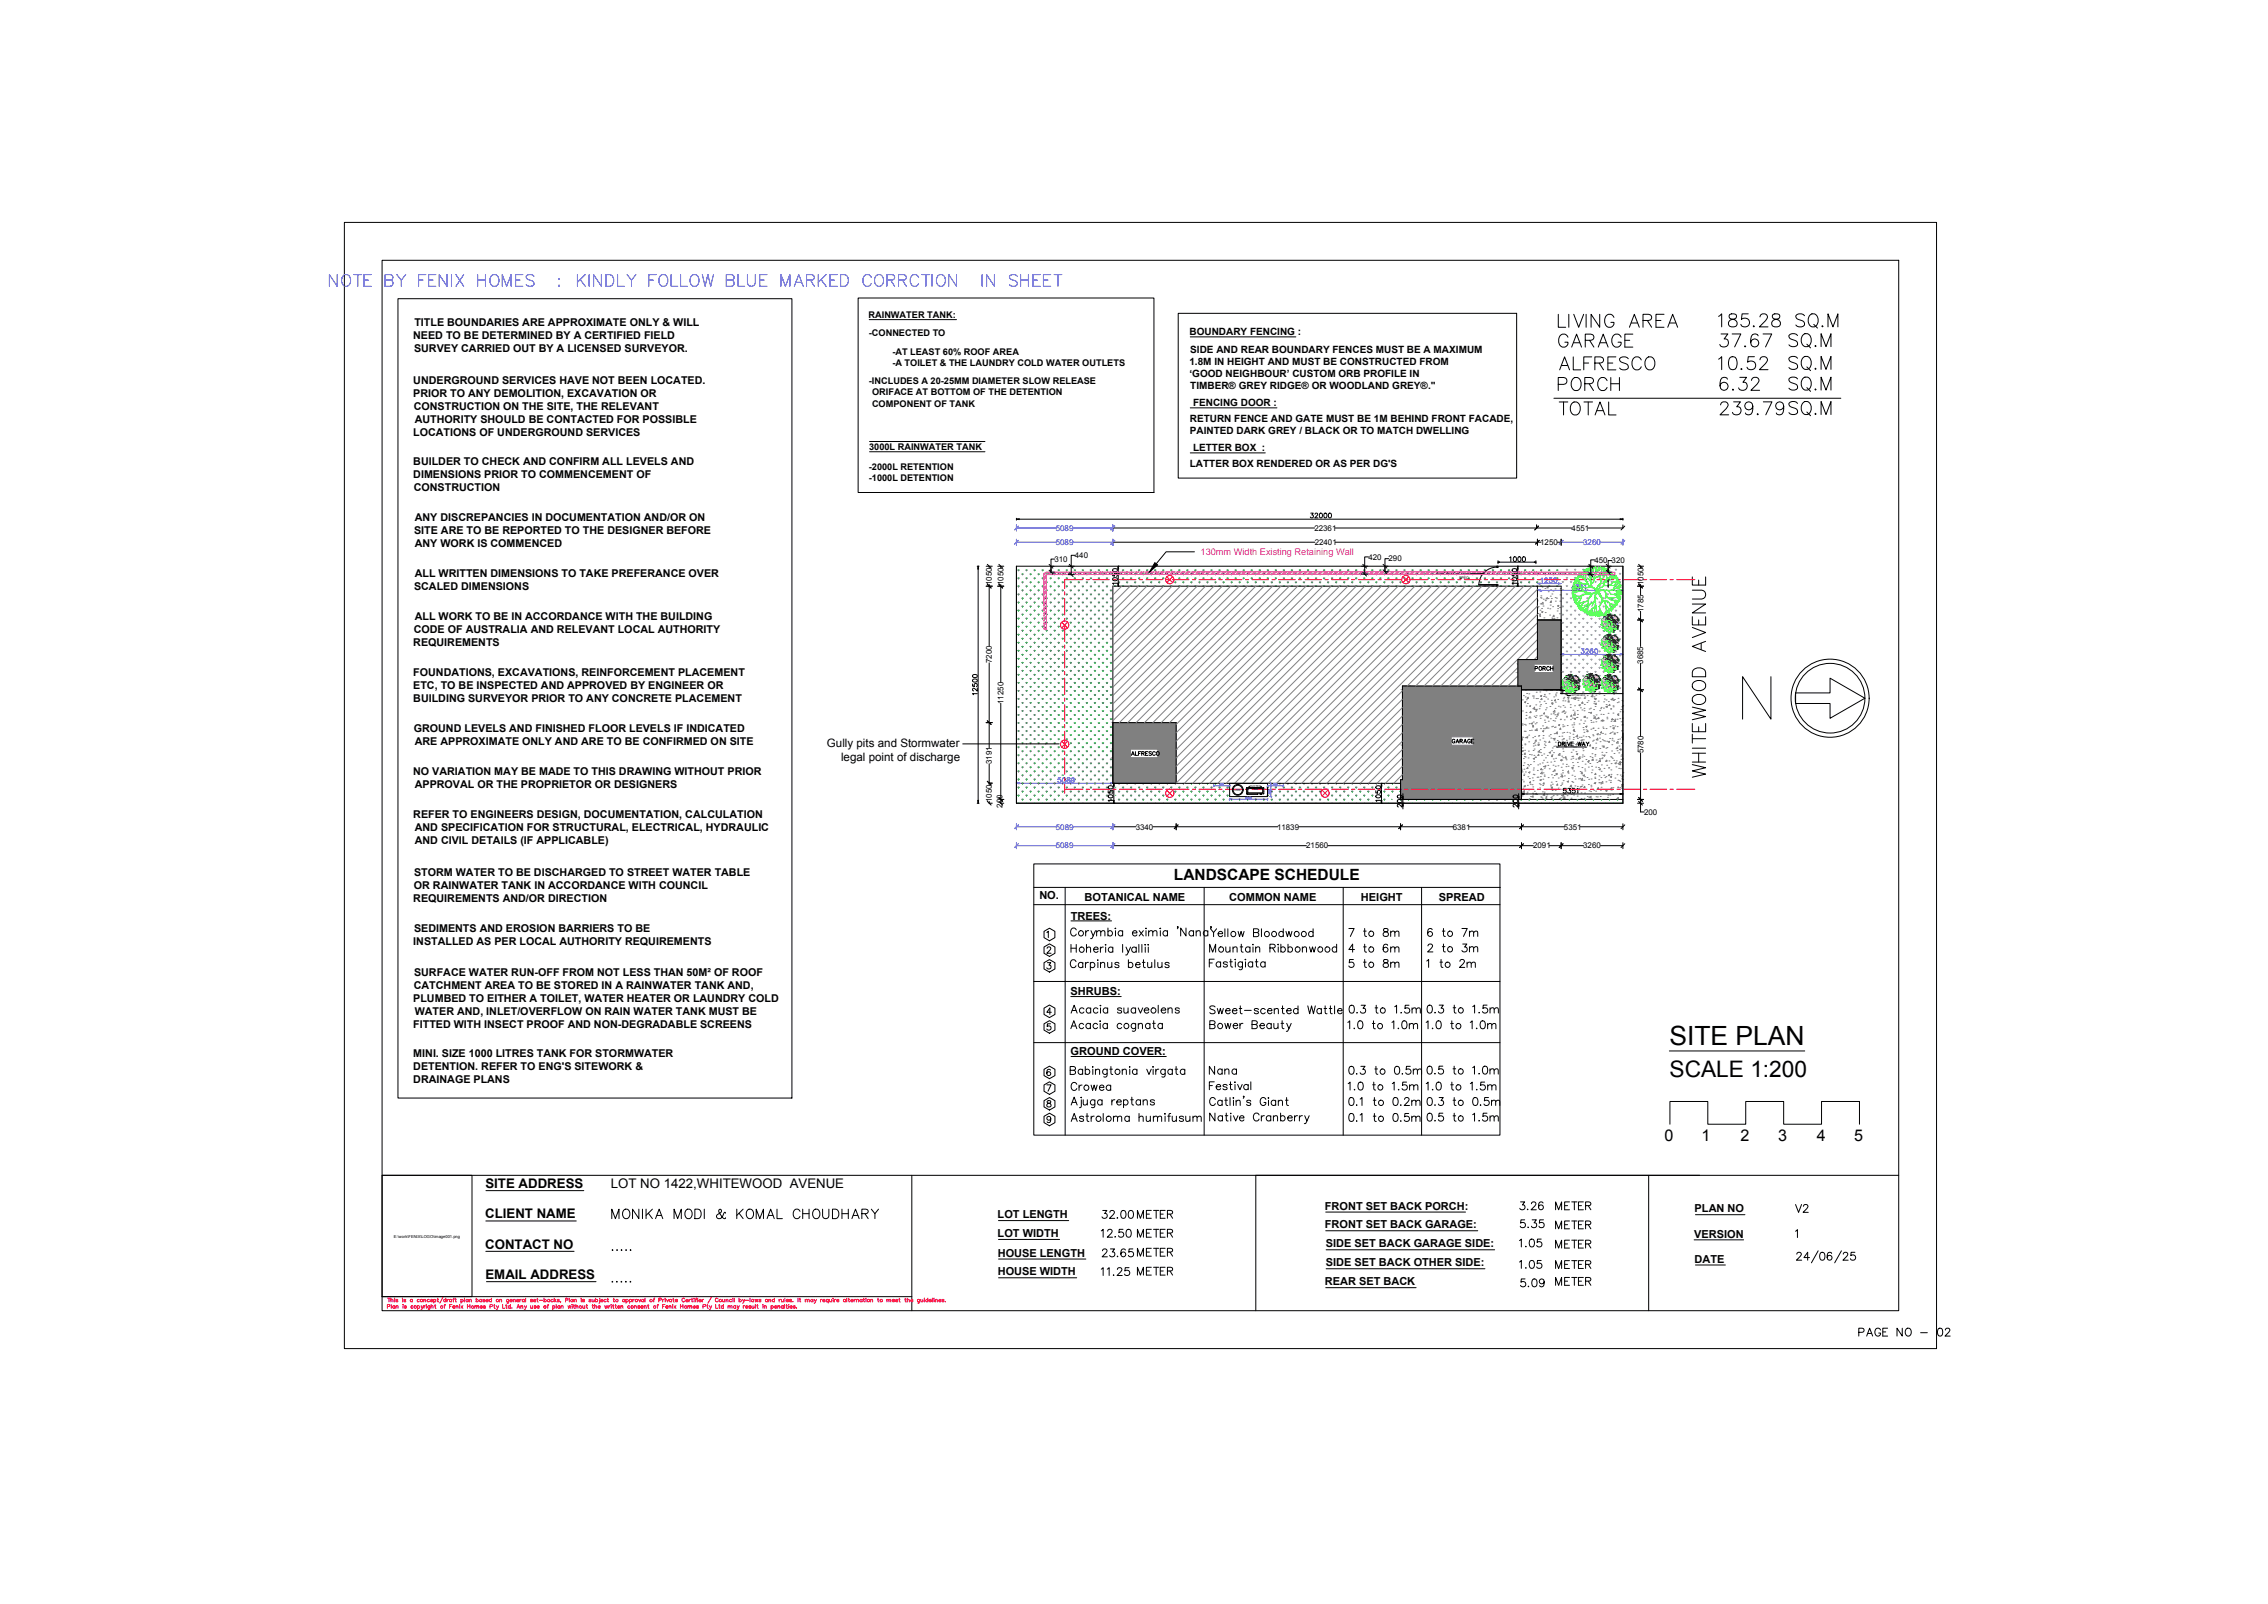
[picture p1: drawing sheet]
<svg xmlns="http://www.w3.org/2000/svg" width="420mm" height="297mm" viewBox="0 0 420 297" stroke-linecap="round" stroke-linejoin="round" font-family="sans-serif">
<defs><g id="words">
<g font-size="6.2">
<text x="330.2" y="73.7">SQ.M</text>
<text x="330.2" y="78.3">SQ.M</text>
</g>
<g font-size="5.7">
<text x="287.5" y="61.7">LIVING AREA</text>
<text x="287.5" y="65.6">GARAGE</text>
<text x="317.5" y="65.6">37.67</text>
<text x="330.2" y="65.6">SQ.M</text>
<text x="287.9" y="69.8">ALFRESCO</text>
<text x="317.1" y="69.8">10.52</text>
<text x="330.2" y="69.8">SQ.M</text>
<text x="287.5" y="73.7">PORCH</text>
<text x="317.5" y="78">239.79</text>
</g>
<text font-size="5.7" fill="#f00" x="316.8" y="145" transform="rotate(-90 316.8 145)">WHITEWOOD AVENUE</text>
<text font-size="5.3" fill="#00f" x="59.6" y="54.3">NOTE BY FENIX HOMES : KINDLY FOLLOW BLUE MARKED CORRCTION IN SHEET</text>
<g font-size="5.3">
<text x="287.5" y="78">TOTAL</text>
<text x="317.5" y="73.4">6.32</text>
</g>
<g font-size="4.9">
<text x="309.3" y="193.6">SITE PLAN</text>
<text x="112.2" y="226.8">MONIKA MODI &amp; KOMAL CHOUDHARY</text>
<text x="286.8" y="225.4">METER</text>
<text x="286.8" y="229">METER</text>
</g>
<g font-size="4.4">
<text x="248.7" y="174.6">7 to 8m</text>
<text x="248.7" y="177.4">4 to 6m</text>
<text x="263.2" y="174.6">6 to 7m</text>
<text x="263.2" y="177.4">2 to 3m</text>
<text x="248.7" y="180.3">5 to 8m</text>
<text x="223" y="200">Nana</text>
<text x="202.8" y="226.8">32.00</text>
<text x="209.5" y="226.8">METER</text>
<text x="331.3" y="225.8">V2</text>
<text x="202.8" y="233.9">23.65</text>
<text x="209.5" y="230.4">METER</text>
<text x="209.5" y="233.9">METER</text>
<text x="286.8" y="232.5">METER</text>
<text x="209.5" y="237.4">METER</text>
<text x="286.8" y="236">METER</text>
<text x="286.8" y="239.2">METER</text>
<text x="343.3" y="248.7">PAGE NO - 02</text>
</g>
<text font-size="4.2" x="309.3" y="199.4">SCALE 1:200</text>
<text font-size="4" x="192.6" y="189.1">4</text>
<text font-size="3.5" x="278.3" y="105.1">1000</text>
<text font-size="3.5" fill="#f00" x="194.7" y="146">5089</text>
<g font-size="3.1">
<text x="112.2" y="232.8">.....</text>
<text x="112.2" y="238.8">.....</text>
</g>
<g font-size="3">
<text x="308.4" y="211.3">0</text>
<text x="315.2" y="211.3">1</text>
<text x="322.5" y="211.3">2</text>
<text x="329.4" y="211.3">3</text>
<text x="336.5" y="211.3">4</text>
<text x="343.5" y="211.3">5</text>
</g>
<text font-size="2.9" x="217.5" y="163">LANDSCAPE SCHEDULE</text>
<g font-size="2.5">
<text x="89.9" y="220">SITE ADDRESS</text>
<text x="113.2" y="220.1">LOT NO 1422,WHITEWOOD AVENUE</text>
<text x="89.9" y="225.6">CLIENT NAME</text>
<text x="89.9" y="231.2">CONTACT NO</text>
<text x="89.9" y="236.8">EMAIL ADDRESS</text>
</g>
<g font-size="2.1">
<text x="153.2" y="138.3">Gully pits and Stormwater</text>
<text x="155.8" y="140.9">legal point of discharge</text>
</g>
<g font-size="2">
<text x="76.5" y="62.8">NEED TO BE DETERMINED BY A CERTIFIED FIELD</text>
<text x="76.7" y="65.2">SURVEY CARRIED OUT BY A LICENSED SURVEYOR.</text>
<text x="76.8" y="60.4">TITLE BOUNDARIES ARE APPROXIMATE ONLY &amp; WILL</text>
<text x="76.6" y="71.1">UNDERGROUND SERVICES HAVE NOT BEEN LOCATED.</text>
<text x="76.6" y="73.5">PRIOR TO ANY DEMOLITION, EXCAVATION OR</text>
<text x="76.7" y="75.9">CONSTRUCTION ON THE SITE, THE RELEVANT</text>
<text x="76.5" y="80.7">LOCATIONS OF UNDERGROUND SERVICES</text>
<text x="76.8" y="78.3">AUTHORITY SHOULD BE CONTACTED FOR POSSIBLE</text>
<text x="76.6" y="86.2">BUILDER TO CHECK AND CONFIRM ALL LEVELS AND</text>
<text x="76.6" y="88.6">DIMENSIONS PRIOR TO COMMENCEMENT OF</text>
<text x="76.7" y="91">CONSTRUCTION</text>
<text x="76.7" y="98.9">SITE ARE TO BE REPORTED TO THE DESIGNER BEFORE</text>
<text x="76.8" y="96.5">ANY DISCREPANCIES IN DOCUMENTATION AND/OR ON</text>
<text x="76.8" y="101.3">ANY WORK IS COMMENCED</text>
<text x="76.8" y="106.9">ALL WRITTEN DIMENSIONS TO TAKE PREFERANCE OVER</text>
<text x="76.7" y="109.3">SCALED DIMENSIONS</text>
<text x="76.6" y="119.6">REQUIREMENTS</text>
<text x="76.7" y="117.2">CODE OF AUSTRALIA AND RELEVANT LOCAL AUTHORITY</text>
<text x="76.8" y="114.8">ALL WORK TO BE IN ACCORDANCE WITH THE BUILDING</text>
<text x="76.6" y="125.3">FOUNDATIONS, EXCAVATIONS, REINFORCEMENT PLACEMENT</text>
<text x="76.6" y="127.7">ETC, TO BE INSPECTED AND APPROVED BY ENGINEER OR</text>
<text x="76.6" y="130.1">BUILDING SURVEYOR PRIOR TO ANY CONCRETE PLACEMENT</text>
<text x="76.7" y="135.6">GROUND LEVELS AND FINISHED FLOOR LEVELS IF INDICATED</text>
<text x="76.8" y="138">ARE APPROXIMATE ONLY AND ARE TO BE CONFIRMED ON SITE</text>
<text x="76.5" y="143.5">NO VARIATION MAY BE MADE TO THIS DRAWING WITHOUT PRIOR</text>
<text x="76.8" y="145.9">APPROVAL OR THE PROPRIETOR OR DESIGNERS</text>
<text x="76.6" y="151.5">REFER TO ENGINEERS DESIGN, DOCUMENTATION, CALCULATION</text>
<text x="76.8" y="153.9">AND SPECIFICATION FOR STRUCTURAL, ELECTRICAL, HYDRAULIC</text>
<text x="76.8" y="156.3">AND CIVIL DETAILS (IF APPLICABLE)</text>
<text x="76.6" y="167">REQUIREMENTS AND/OR DIRECTION</text>
<text x="76.7" y="164.6">OR RAINWATER TANK IN ACCORDANCE WITH COUNCIL</text>
<text x="76.7" y="162.2">STORM WATER TO BE DISCHARGED TO STREET WATER TABLE</text>
<text x="192.5" y="166.4">NO.</text>
<text x="200.9" y="166.8">BOTANICAL NAME</text>
<text x="227.7" y="166.8">COMMON NAME</text>
<text x="252.1" y="166.8">HEIGHT</text>
<text x="266.6" y="166.8">SPREAD</text>
<text x="76.7" y="172.7">SEDIMENTS AND EROSION BARRIERS TO BE</text>
<text x="198.4" y="170.3">TREES:</text>
<text x="76.6" y="175">INSTALLED AS PER LOCAL AUTHORITY REQUIREMENTS</text>
<text x="76.6" y="185.5">PLUMBED TO EITHER A TOILET, WATER HEATER OR LAUNDRY COLD</text>
<text x="76.7" y="183.1">CATCHMENT AREA TO BE STORED IN A RAINWATER TANK AND,</text>
<text x="76.7" y="180.7">SURFACE WATER RUN-OFF FROM NOT LESS THAN 50M² OF ROOF</text>
<text x="198.3" y="184.3">SHRUBS:</text>
<text x="76.6" y="190.3">FITTED WITH INSECT PROOF AND NON-DEGRADABLE SCREENS</text>
<text x="76.8" y="187.9">WATER AND, INLET/OVERFLOW ON RAIN WATER TANK MUST BE</text>
<text x="76.6" y="195.8">MINI. SIZE 1000 LITRES TANK FOR STORMWATER</text>
<text x="198.3" y="195.4">GROUND COVER:</text>
<text x="76.6" y="198.2">DETENTION. REFER TO ENG'S SITEWORK &amp;</text>
<text x="76.6" y="200.6">DRAINAGE PLANS</text>
<text x="184.8" y="225.6">LOT LENGTH</text>
<text x="245.4" y="224">FRONT SET BACK PORCH:</text>
<text x="245.4" y="227.5">FRONT SET BACK GARAGE:</text>
<text x="313.9" y="224.5">PLAN NO</text>
<text x="184.8" y="229.1">LOT WIDTH</text>
<text x="184.8" y="232.7">HOUSE LENGTH</text>
<text x="245.6" y="231">SIDE SET BACK GARAGE SIDE:</text>
<text x="313.8" y="229.2">VERSION</text>
<text x="313.9" y="233.8">DATE</text>
<text x="184.8" y="236.2">HOUSE WIDTH</text>
<text x="245.4" y="238">REAR SET BACK</text>
<text x="245.6" y="234.5">SIDE SET BACK OTHER SIDE:</text>
</g>
<g font-size="1.9">
<text x="220.4" y="62">BOUNDARY FENCING :</text>
<text x="220.5" y="65.4">SIDE AND REAR BOUNDARY FENCES MUST BE A MAXIMUM</text>
<text x="220.3" y="67.6">1.8M IN HEIGHT AND MUST BE CONSTRUCTED FROM</text>
<text x="220.4" y="69.9">‘GOOD NEIGHBOUR’ CUSTOM ORB PROFILE IN</text>
<text x="220.5" y="72.1">TIMBER® GREY RIDGE® OR WOODLAND GREY®.&quot;</text>
<text x="221" y="75.1">FENCING DOOR :</text>
<text x="220.4" y="78.1">RETURN FENCE AND GATE MUST BE 1M BEHIND FRONT FACADE,</text>
<text x="220.4" y="80.3">PAINTED DARK GREY / BLACK OR TO MATCH DWELLING</text>
<text x="221" y="83.5">LETTER BOX :</text>
<text x="220.4" y="86.5">LATTER BOX RENDERED OR AS PER DG'S</text>
</g>
<g font-size="1.7">
<text x="160.9" y="58.8">RAINWATER TANK:</text>
<text x="161" y="62.2">-CONNECTED TO</text>
<text x="165.3" y="65.7">-AT LEAST 60% ROOF AREA</text>
<text x="161" y="71.2">-INCLUDES A 20-25MM DIAMETER SLOW RELEASE</text>
<text x="165.3" y="67.7">-A TOILET &amp; THE LAUNDRY COLD WATER OUTLETS</text>
<text x="161.5" y="75.3">COMPONENT OF TANK</text>
<text x="161.6" y="73.2">ORIFACE AT BOTTOM OF THE DETENTION</text>
<text x="161" y="83.3">3000L RAINWATER TANK</text>
<text x="161" y="87">-2000L RETENTION</text>
<text x="161" y="89">-1000L DETENTION</text>
</g>
<text font-size="1.7" fill="#f0f" x="222.4" y="102.8">130mm Width Existing Retaining Wall</text>
<g font-size="1.5" fill="#00f">
<text x="195.6" y="98.3">5089</text>
<text x="195.6" y="100.9">5089</text>
<text x="293.3" y="100.9">3260</text>
<text x="195.6" y="153.6">5089</text>
<text x="195.6" y="157.1">5089</text>
</g>
<g font-size="1.5">
<text x="243.5" y="98.3">22361</text>
<text x="243.6" y="100.9">22401</text>
<text x="285.3" y="100.9">1250</text>
<text x="291.2" y="98.3">4551</text>
<text x="195.3" y="104">310</text>
<text x="199.1" y="103.4">440</text>
<text x="253.5" y="103.6">420</text>
<text x="257.2" y="104">290</text>
<text x="295.4" y="104.2">450</text>
<text x="298.6" y="104.3">320</text>
<text x="183.8" y="108.4" transform="rotate(-90 183.8 108.4)">1050</text>
<text x="185.9" y="108.4" transform="rotate(-90 185.9 108.4)">1050</text>
<text x="304.4" y="113.4" transform="rotate(-90 304.4 113.4)">1785</text>
<text x="304.4" y="108.4" transform="rotate(-90 304.4 108.4)">1050</text>
<text x="183.8" y="122.8" transform="rotate(-90 183.8 122.8)">7200</text>
<text x="304.4" y="122.9" transform="rotate(-90 304.4 122.9)">3685</text>
<text x="185.9" y="130.4" transform="rotate(-90 185.9 130.4)">11250</text>
<text x="183.8" y="141.5" transform="rotate(-90 183.8 141.5)">3191</text>
<text x="304.4" y="139.5" transform="rotate(-90 304.4 139.5)">5780</text>
<text x="183.8" y="148.6" transform="rotate(-90 183.8 148.6)">1050</text>
<text x="185.7" y="149.6" transform="rotate(-90 185.7 149.6)">200</text>
<text x="210.4" y="153.6">3340</text>
<text x="236.6" y="153.6">11839</text>
<text x="269.1" y="153.6">6381</text>
<text x="289.7" y="153.6">5351</text>
<text x="304.6" y="150.9">200</text>
<text x="242" y="157.1">21560</text>
<text x="284" y="157.1">2091</text>
<text x="293.3" y="157.1">3260</text>
</g>
<text font-size=".8" x="73" y="229.2">E:\work\FENIX\LOGO\image001.png</text>
<g font-size=".7">
<text x="266.1" y="106.5">FENCING GATE AS</text>
<text x="270.3" y="107.3">SPEC</text>
</g>
<g font-size=".5">
<text x="228.7" y="146.5">HWS</text>
<text x="231.6" y="145.8">DUCTED</text>
<text x="232.3" y="146.4">A/C</text>
</g>
<g font-size=".4">
<text x="291.1" y="129">LETTER BOX</text>
<text x="291.1" y="129.5">AS SPEC</text>
</g>
</g></defs>
<!-- layer: PDF_Geometry -->
<g fill="none" stroke="#000" stroke-width=".19">
<path d="M159 55.2h54.8v36h-54.8zM218.3 58h62.7v30.5h-62.7zM297.9 107.4v1.4M191.5 160h86.4v50.2h-86.4zM191.5 164.3h86.4M191.5 167.5h86.4M193.4 172.5l1-.6 1 .6v1.1l-1 .6-1-.6zM193.4 175.4l1-.6 1 .6v1.1l-1 .6-1-.6zM193.4 178.3l1-.6 1 .6v1.1l-1 .6-1-.6zM197.3 164.3v45.9M198.4 170.5h7.5M223.1 164.3v45.9"/>
<path d="M248.8 164.3v45.9M263.4 164.3v45.9M191.5 181.8h86.4M191.5 193.1h86.4M193.4 189.6l1-.6 1 .6v1.2l-1 .5-1-.5zM193.4 198l1-.6 1 .6v1.2l-1 .6-1-.6zM198.4 184.5h9.3M198.4 195.7h17.7M193.4 200.9l1-.6 1 .6v1.2l-1 .6-1-.6zM193.4 203.8l1-.6 1 .6v1.2l-1 .6-1-.6zM193.4 206.7l1-.6 1 .6v1.2l-1 .6-1-.6z"/>
</g>
<!-- layer: PDF_0 -->
<g fill="none" stroke="#000" stroke-width=".19">
<path d="M161 59.2h16.2M220.5 62.4h19.6M287.9 73.8h53.1M161.1 81.8h21.4M161.1 83.7h21.4M188.3 96v.3M188.3 96.1h112.4M188.3 96.1l.5 .1M188.8 96.1h-.5M300.1 96.1h.6M300.7 96v.3M300.7 96.1l-.6 .1"/>
<path d="M181 104.9h.4M181.2 104.9v43.8M181.2 104.9l-.1 .5M181.2 104.9l.1 .5M188.3 104.9v43.8h112.4v-43.8M207.1 108l.1 .5M207.2 104.9h.1M207.2 108.5h.1M207.2 104.9v3.6M207.2 104.9l-.1 .5M207.2 104.9v.5M207.2 108v.5"/>
<path d="M281.1 108l.1 .5M281.2 105.4v3.1M281.2 108.5h.1M281.3 108l-.1 .5M288.3 138.3h5.5M289.1 121.2h.1M332.6 128.3h6.4v-2.7l6.5 3.7-6.5 3.7v-2.7h-6.4zM181 148.7h.4M181.1 148.2l.1 .5M181.3 148.2l-.1 .5M206.2 148.2l.1 .5M206.3 145.1v3.6"/>
<path d="M206.3 145.1h.2M206.3 145.1l.1 .5M206.3 145.1l-.1 .5M206.4 148.2l-.1 .5M255.8 148.2l.1 .5M255.9 145.1h.2M255.9 145.1v3.6M255.9 145.1l-.1 .5M255.9 145.1l.1 .5M256 148.2l-.1 .5M259.8 147.5l.1 .5 .1-.5M259.8 149.3l.1-.6 .1 .6"/>
<path d="M259.9 147v2.8M281.3 147.5v.5l.1-.5M281.3 149.3v-.6l.1 .6M281.3 147v2.8M281.9 147h.1M281.9 147h18.8M281.9 147l.5 .1M282.4 146.9l-.5 .1M300.1 146.9l.6 .1M300.7 147l-.6 .1"/>
<circle cx="339" cy="129.3" r="7.2"/>
<circle cx="339" cy="129.3" r="6.5"/>
</g>
<!-- layer: PDF3_PDF2_Geometry -->
<path d="M63.8 41.2h295v208.5h-295zM70.8 48.2h280.9v194.5h-280.9zM70.8 217.7h280.9M168.9 217.7v25M232.6 217.7v25M305.4 217.7v25M70.8 240.1h98.1" fill="none" stroke="#000" stroke-width=".19"/>
<!-- layer: PDF3_PDF2_Text -->
<path d="M90 226.1h16.8M90 231.7h16.4M90 220.5h18.2M90.1 237.3h20.3" fill="none" stroke="#000" stroke-width=".19"/>
<!-- layer: PDF3_0 -->
<path d="M232.6 217.7h82.3" fill="none" stroke="#000" stroke-width=".19"/>
<!-- layer: PDF3_Text -->
<g fill="none" stroke="#f00" stroke-width=".19">
<path d="M71.8 241.9h.4v-.3h-.4v.7M71.8 240.4h.5M72.1 240.4v.7M72.4 240.8l.4-.1v.4M72.4 240.4v.7M72.5 241.6v.7M73.1 240.4h.1M73.1 240.6v.5M73.1 241.9a.22 .22 0 0 0-.3 0 .22 .22 0 0 0 0 .3 .22 .22 0 0 0 .3 0M73.1 241.8v.5M73.4 241.9l.3-.1v.5M73.4 241.8v.5"/>
<path d="M73.7 240.7l-.1-.1-.3 .1 .4 .2v.2l-.4-.1M74.5 240.4h.1M74.6 240.6v.5M74.6 241.6h.1M74.7 241.8v.5M75.2 240.7l-.2-.1-.2 .1 .3 .2v.2l-.3-.1M75.3 241.9l-.1-.1-.3 .1 .3 .2v.1h-.3M76.4 240.7a.22 .22 0 0 0-.3 0 .22 .22 0 0 0 0 .3 .22 .22 0 0 0 .3 0M76.4 240.6v.5M76.5 241.9a.22 .22 0 0 0-.3 0 .22 .22 0 0 0 0 .3 .22 .22 0 0 0 .3 0M77.4 241.9a.22 .22 0 0 1 .3 0 .22 .22 0 0 1 0 .3 .22 .22 0 0 1-.3 0M77.4 241.8v.7"/>
<path d="M77.7 240.7a.22 .22 0 0 0-.4 0 .22 .22 0 0 0 0 .3 .22 .22 0 0 0 .4 0M78 241.8l.2 .5 .2-.5M78.2 242.3l-.2 .2M78.5 240.8l.3-.1 .1 .4M78.5 240.6v.5M78.5 241.8v.5M78.8 241.8l-.3 .2M79 241.6h.1M79 241.8v.5M79.5 240.7a.22 .22 0 0 0-.3 0 .22 .22 0 0 0 0 .3 .22 .22 0 0 0 .3 0M79.6 241.8v.6l-.3 .1M79.6 241.9a.22 .22 0 0 0-.3 0 .22 .22 0 0 0 0 .3 .22 .22 0 0 0 .3 0"/>
<path d="M79.7 240.8h.4a.2 .2 0 0 0-.2-.2 .2 .2 0 0 0-.2 .2l.2 .3 .2-.1M79.9 241.9l.3-.1v.5M79.9 241.6v.7M80.3 240.7a.22 .22 0 0 1 .4 0 .22 .22 0 0 1 0 .3 .22 .22 0 0 1-.4 0M80.3 240.6v.7M80.5 241.8h.2M80.6 241.6v.5l.2 .2M81 240.6h.2M81.1 240.4v.6l.2 .1M82.1 240.3l-.6 1M82.2 241.8h.3M82.5 241.6l-.2 .1v.6"/>
<path d="M82.6 240.7a.22 .22 0 0 0-.3 0 .22 .22 0 0 0 0 .3 .22 .22 0 0 0 .3 0M82.6 240.4v.7M82.8 240.6v.5M83.1 240.6l-.3 .2M83.3 241.9h.2M83.7 240.7a.22 .22 0 0 0-.4 0 .22 .22 0 0 0 0 .3 .22 .22 0 0 0 .4 0M83.7 240.6v.5M83.7 241.6h-.4v.7M83.9 242h.4a.22 .22 0 0 0-.3-.2 .22 .22 0 0 0-.2 .3 .22 .22 0 0 0 .2 .2l.3-.1M83.9 240.6h.2M84.2 240.4l-.2 .1v.6M84.3 240.6h.2"/>
<path d="M84.4 240.4v.6l.2 .1M84.5 241.9l.3-.1v.5M84.5 241.8v.5M85.1 241.6h.1M85.2 241.8v.5M85.4 241.8l.3 .5M85.4 240.7a.22 .22 0 0 1 .3 0 .22 .22 0 0 1 0 .3 .22 .22 0 0 1-.3 0M85.4 240.6v.7M85.7 241.8l-.3 .5M86 240.4v.7M86.6 241.9h.5M86.6 241.6v.7"/>
<path d="M86.7 240.7a.22 .22 0 0 0-.3 0 .22 .22 0 0 0 0 .3 .22 .22 0 0 0 .3 0M86.7 240.6v.5M86.9 240.8l.4-.1v.4M86.9 240.6v.5M87.1 241.6v.7M88 241.9l.3-.1v.5M88 241.8v.5M88.2 240.7a.22 .22 0 0 1 .3 0 .22 .22 0 0 1 0 .3 .22 .22 0 0 1-.3 0M88.2 240.4v.7M88.3 241.9l.4-.1v.5M89 242h.4a.24 .24 0 0 0-.4-.1 .24 .24 0 0 0 0 .4 .24 .24 0 0 0 .4-.1M89.2 240.7a.22 .22 0 0 0-.3 0 .22 .22 0 0 0 0 .3 .22 .22 0 0 0 .3 0"/>
<path d="M89.2 240.6v.5M89.9 240.7l-.2-.1-.2 .1 .3 .2v.2l-.3-.1M89.9 241.9l-.3-.1 .3 .4-.1 .1-.2-.1M90.1 240.8h.4a.24 .24 0 0 0-.4-.1 .24 .24 0 0 0 0 .4 .24 .24 0 0 0 .4-.1M90.8 241.9h.4v-.3h-.4v.7M91.1 240.7a.22 .22 0 0 0-.4 0 .22 .22 0 0 0 0 .3 .22 .22 0 0 0 .4 0M91.1 240.4v.7M91.5 241.8h.2M91.6 241.6v.5l.1 .2M92 241.8l.2 .5 .2-.5M92.2 242.3l-.3 .2M92.6 240.8l.3-.1v.4"/>
<path d="M92.6 240.6v.5M93.1 241.6v.7h.4M93.7 241.8h.2M93.8 241.6v.5l.1 .2M94.2 240.6v.7h-.3M94.2 240.7a.22 .22 0 0 0-.3 0 .22 .22 0 0 0 0 .3 .22 .22 0 0 0 .3 0M94.5 240.8h.4a.24 .24 0 0 0-.4-.1 .24 .24 0 0 0 0 .4 .24 .24 0 0 0 .4-.1M94.6 241.9a.22 .22 0 0 0-.4 0 .22 .22 0 0 0 0 .3 .22 .22 0 0 0 .4 0M94.6 241.6v.7M94.8 242.2h.1M95.1 240.8l.3-.1v.4M95.1 240.6v.5"/>
<path d="M95.7 240.8h.4a.24 .24 0 0 0-.4-.1 .24 .24 0 0 0 0 .4 .24 .24 0 0 0 .4-.1M95.7 242.3l.3-.7 .3 .7M95.9 242h.3M96.3 240.6v.5M96.5 241.9l.3-.1 .1 .5M96.5 241.8v.5M96.6 240.6l-.3 .2M97.1 240.7a.22 .22 0 0 0-.3 0 .22 .22 0 0 0 0 .3 .22 .22 0 0 0 .3 0M97.1 240.6v.5M97.2 241.8l.2 .5 .2-.5M97.4 242.3l-.3 .2M97.4 240.4v.7"/>
<path d="M98.3 241.8v.4l.4-.1M98.6 240.7l-.1-.1-.2 .1 .3 .2v.2l-.3-.1M98.7 241.8v.5M98.8 240.8h.5a.24 .24 0 0 0-.4-.1 .24 .24 0 0 0 0 .4 .24 .24 0 0 0 .4-.1M99.3 241.9l-.1-.1-.3 .1 .4 .2v.1h-.4M99.5 240.6h.2M99.5 242h.4a.22 .22 0 0 0-.3-.2 .22 .22 0 0 0-.1 .3 .22 .22 0 0 0 .2 .2l.2-.1M99.5 240.4v.6l.2 .1M99.9 240.8h.6M100.8 240.7a.22 .22 0 0 1 .3 0 .22 .22 0 0 1 0 .3 .22 .22 0 0 1-.3 0M100.8 240.4v.7M101.4 241.8h.2"/>
<path d="M101.6 241.6l-.1 .1v.6M101.8 240.7a.22 .22 0 0 0-.3 0 .22 .22 0 0 0 0 .3 .22 .22 0 0 0 .3 0M101.8 240.6v.5M102.4 241.9a.22 .22 0 0 1 .3 0 .22 .22 0 0 1 0 .3 .22 .22 0 0 1-.3 0M102.4 241.8v.7M102.5 240.7a.22 .22 0 0 0-.4 0 .22 .22 0 0 0 0 .3 .22 .22 0 0 0 .4 0M102.7 240.4v.7M102.8 240.8l.2 .3M103 240.6l-.3 .4M103 241.6v.7M103.6 240.7l-.1-.1-.3 .1 .4 .2v.2l-.4-.1M103.7 241.9a.22 .22 0 0 0-.3 0 .22 .22 0 0 0 0 .3 .22 .22 0 0 0 .3 0"/>
<path d="M103.7 241.8v.5M103.9 241.1l-.1 .1M103.9 241.9l.4-.1v.5M103.9 241.8v.5M104.8 240.8l.4-.1v-.2l-.4-.1v.7M105.2 241.8l.1 .5 .2-.5 .1 .5 .1-.5M105.5 240.4v.7M105.9 241.6h.1M106 241.8v.5M106.1 240.7a.22 .22 0 0 0-.3 0 .22 .22 0 0 0 0 .3 .22 .22 0 0 0 .3 0M106.1 240.6v.5M106.2 241.8h.3"/>
<path d="M106.3 241.6v.5l.2 .2M106.4 240.8l.3-.1v.4M106.4 240.6v.5M106.7 241.9l.3-.1 .1 .5M106.7 241.6v.7M107.6 240.4h.1M107.7 240.6v.5M108 241.8v.4l.3-.1M108.3 240.7l-.1-.1-.3 .1 .3 .2v.2l-.3-.1M108.3 241.8v.5M108.6 241.8h.2M108.7 241.6v.5l.2 .2"/>
<path d="M109.5 240.7l-.2-.1-.2 .1 .4 .2v.2l-.4-.1M109.7 240.6v.5l.4-.1M109.7 241.8h.2M109.8 241.6v.5l.2 .2M110.1 240.6v.5M110.2 241.9l.3-.1v.5M110.2 241.6v.7M110.3 240.7a.22 .22 0 0 1 .4 0 .22 .22 0 0 1 0 .3 .22 .22 0 0 1-.4 0M110.3 240.4v.7M110.8 242h.4a.24 .24 0 0 0-.4-.1 .24 .24 0 0 0 0 .4 .24 .24 0 0 0 .4-.1M111.1 240.4h.1M111.1 240.6v.6l-.1 .1"/>
<path d="M111.3 240.8h.4a.24 .24 0 0 0-.4-.1 .24 .24 0 0 0 0 .4 .24 .24 0 0 0 .4-.1M112 241.8l.2 .5 .1-.5 .1 .5 .2-.5M112.3 240.7a.22 .22 0 0 0-.3 0 .22 .22 0 0 0 0 .3 .22 .22 0 0 0 .3 0M112.5 240.6h.2M112.6 240.4v.6l.2 .1M112.8 241.8v.5M113 241.8l-.2 .2M113.2 241.6h.1M113.2 241.8v.5M113.5 241.8h.2M113.6 241.6v.5l.1 .2M113.6 240.6h.2"/>
<path d="M113.7 240.4v.6l.2 .1M114 241.8h.2M114 241.6v.5l.2 .2M114.4 242h.4a.24 .24 0 0 0-.3-.1 .24 .24 0 0 0 0 .4 .24 .24 0 0 0 .3-.1M115 241.9l.3-.1 .1 .5M115 241.8v.5M115.7 240.7a.22 .22 0 0 0-.3 0 .22 .22 0 0 0 0 .3 .22 .22 0 0 0 .3 0M115.7 240.6v.5M116 240.7a.22 .22 0 0 1 .3 0 .22 .22 0 0 1 0 .3 .22 .22 0 0 1-.3 0M116 240.6v.7M116.6 240.7a.22 .22 0 0 1 .3 0 .22 .22 0 0 1 0 .3 .22 .22 0 0 1-.3 0M116.6 240.6v.7"/>
<path d="M116.7 241.9a.22 .22 0 0 0-.3 0 .22 .22 0 0 0 0 .3 .22 .22 0 0 0 .3 0M117.2 240.6v.5M117.5 240.6l-.3 .2M117.5 241.9l.4-.1v.5M117.5 241.8v.5M118.3 240.6l.2 .5 .2-.5M118.5 241.9l-.1-.1-.2 .1 .3 .2v.1h-.3M118.7 242h.4a.24 .24 0 0 0-.3-.1 .24 .24 0 0 0 0 .4 .24 .24 0 0 0 .3-.1M119.3 240.7a.22 .22 0 0 0-.4 0 .22 .22 0 0 0 0 .3 .22 .22 0 0 0 .4 0M119.3 240.6v.5M119.3 241.9l.4-.1v.5M119.3 241.8v.5"/>
<path d="M119.5 240.4v.7M120 241.8h.2M120.1 241.6v.5l.1 .2M121 240.6h.3M121.3 240.4l-.2 .1v.6M121.7 241.8h.2M122 241.6l-.2 .1v.6M122.1 240.8l.4-.1v-.2l-.4-.1v.7M122.7 241.9h.3M122.8 240.6v.5M123 240.6l-.2 .2M123.2 241.6h-.5v.7"/>
<path d="M123.2 240.4h.1M123.2 240.6v.5M123.3 242h.5a.24 .24 0 0 0-.4-.1 .24 .24 0 0 0 0 .4 .24 .24 0 0 0 .4-.1M123.5 240.6l.2 .5 .2-.5M124 241.9l.3-.1v.5M124 241.8v.5M124.4 240.7a.22 .22 0 0 0-.3 0 .22 .22 0 0 0 0 .3 .22 .22 0 0 0 .3 0M124.4 240.6v.5M124.6 241.6h.1M124.6 241.8v.5M124.6 240.6h.3M124.7 240.4v.6l.2 .1"/>
<path d="M124.9 241.8l.3 .5M125.1 240.8h.4a.24 .24 0 0 0-.4-.1 .24 .24 0 0 0 0 .4 .24 .24 0 0 0 .4-.1M125.2 241.8l-.3 .5M126.1 241.9h.4M126.1 241.6v.7M126.5 241.6v.7M126.8 240.6a.26 .26 0 0 0-.3-.2 .26 .26 0 0 0-.2 .3v.1a.26 .26 0 0 0 .3 .3 .26 .26 0 0 0 .2-.2M127 240.8h.4a.23 .23 0 0 0-.3-.1 .23 .23 0 0 0-.1 .3 .23 .23 0 0 0 .4 .1v-.1M127.4 241.9l.4-.1v.5M127.4 241.8v.5M127.6 240.6v.5M127.8 241.9l.3-.1 .1 .5"/>
<path d="M127.9 240.6l-.3 .2M128.1 240.6h.2M128.2 240.4v.6l.1 .1M128.4 242h.4a.24 .24 0 0 0-.3-.1 .24 .24 0 0 0 0 .4 .24 .24 0 0 0 .3-.1M128.5 240.4h.1M128.6 240.6v.5M128.8 240.6h.3M129.1 240.4l-.2 .1v.6M129.2 240.4h.1M129.3 240.6v.5M129.4 241.9l-.1-.1-.3 .1 .4 .2v.1h-.4M129.5 240.8h.4a.24 .24 0 0 0-.4-.1 .24 .24 0 0 0 0 .4 .24 .24 0 0 0 .4-.1"/>
<path d="M130.1 240.6v.5M130.2 241.9h.4v-.3h-.4v.7M130.4 240.6l-.3 .2M130.9 241.8h.3M131 241.6v.5l.2 .2M131.4 241.8l.2 .5 .2-.5M131.6 242.3l-.2 .2M131.8 240.3l-.6 1M132.6 241.6v.7h.4M133 240.6a.26 .26 0 0 0-.3-.2 .26 .26 0 0 0-.2 .3v.1a.26 .26 0 0 0 .2 .3 .26 .26 0 0 0 .3-.2M133.1 241.8h.3M133.2 241.6v.5l.2 .2"/>
<path d="M133.9 240.6v.5l.3-.1M134 241.9a.22 .22 0 0 0-.3 0 .22 .22 0 0 0 0 .3 .22 .22 0 0 0 .3 0M134 241.6v.7M134.2 240.6v.5M134.5 240.8l.3-.1 .1 .4M134.5 240.6v.5M134.9 241.9l.3-.1 .1 .5M134.9 241.8v.5M135.3 241.9l.3-.1v.5M135.5 240.7a.22 .22 0 0 0-.3 0 .22 .22 0 0 0 0 .3 .22 .22 0 0 0 .3 0M135.7 240.4h.1M135.8 240.6v.5"/>
<path d="M136 240.4v.7M136.3 241.9a.22 .22 0 0 0-.3 0 .22 .22 0 0 0 0 .3 .22 .22 0 0 0 .3 0M136.3 241.8v.5M136.6 241.8l.2 .5 .2-.5M136.8 242.3l-.3 .2M136.9 240.7a.22 .22 0 0 1 .3 0 .22 .22 0 0 1 0 .3 .22 .22 0 0 1-.3 0M136.9 240.4v.7M137.6 240.6l.2 .5 .2-.5M137.7 241.8v.5M137.8 241.1l-.2 .2M138 241.8l-.3 .2M138.1 240.8h.6"/>
<path d="M138.1 242h.4a.24 .24 0 0 0-.3-.1 .24 .24 0 0 0 0 .4 .24 .24 0 0 0 .3-.1M138.9 240.4v.7M139.1 241.9l-.1-.1-.3 .1 .4 .2v.1h-.4M139.3 241.8v.4l.4-.1M139.6 240.7a.22 .22 0 0 0-.3 0 .22 .22 0 0 0 0 .3 .22 .22 0 0 0 .3 0M139.6 240.6v.5M139.7 241.8v.5M139.9 240.6l.1 .5 .1-.5 .2 .5 .1-.5M139.9 241.6v.7M140.2 241.8h.2M140.3 241.6v.5l.2 .2M141 240.7l-.2-.1-.2 .1 .3 .2v.2l-.3-.1"/>
<path d="M141.3 241.6h.1M141.3 241.8v.5M141.6 241.9l.3-.1v.5M141.6 241.8v.5M142.2 240.7a.22 .22 0 0 0-.3 0 .22 .22 0 0 0 0 .3 .22 .22 0 0 0 .3 0M142.2 240.6v.5M142.4 240.8l.4-.1v.4M142.4 240.6v.5M142.8 241.9a.22 .22 0 0 1 .4 0 .22 .22 0 0 1 0 .3 .22 .22 0 0 1-.4 0M142.8 241.8v.7M143.5 240.7a.22 .22 0 0 0-.4 0 .22 .22 0 0 0 0 .3 .22 .22 0 0 0 .4 0M143.5 240.4v.7"/>
<path d="M143.5 242h.4a.22 .22 0 0 0-.3-.2 .22 .22 0 0 0-.2 .3 .22 .22 0 0 0 .2 .2l.3-.1M144.1 241.9l.3-.1 .1 .5M144.1 241.8v.5M144.3 240.6v.5M144.6 240.6l-.3 .2M144.8 240.6v.5l.3-.1M145.1 241.9a.22 .22 0 0 0-.3 0 .22 .22 0 0 0 0 .3 .22 .22 0 0 0 .3 0M145.1 241.8v.5M145.1 240.6v.5M145.4 241.6v.7M145.4 240.4v.7M145.6 241.8h.3"/>
<path d="M145.7 240.8h.4a.2 .2 0 0 0-.2-.2 .2 .2 0 0 0-.2 .2l.1 .3 .3-.1M145.7 241.6v.5l.2 .2M146.1 241.6h.1M146.1 241.8v.5M146.4 242h.4a.24 .24 0 0 0-.4-.1 .24 .24 0 0 0 0 .4 .24 .24 0 0 0 .4-.1M146.6 240.7l-.1-.1-.2 .1 .3 .2v.2l-.3-.1M146.9 241v.1M147.3 241.9l-.1-.1-.2 .1 .3 .2v.1h-.3M147.6 242.2h.1M147.8 240.4v.7M148.1 240.6h.2M148.2 240.4v.6l.1 .1"/>
<path d="M149.2 240.8l.3-.1 .1 .4M149.2 240.6v.5M149.6 240.8l.3-.1v.4M150.6 240.7a.22 .22 0 0 0-.3 0 .22 .22 0 0 0 0 .3 .22 .22 0 0 0 .3 0M150.6 240.6v.5M150.9 240.6l.2 .5 .2-.5M151.1 241.1l-.3 .2M152 240.6v.5M152.3 240.6l-.3 .2M152.4 240.8h.4a.24 .24 0 0 0-.3-.1 .24 .24 0 0 0 0 .4 .24 .24 0 0 0 .3-.1M153.4 240.7a.22 .22 0 0 0-.3 0 .22 .22 0 0 0 0 .3 .22 .22 0 0 0 .3 0M153.4 240.6v.7"/>
<path d="M153.7 240.6v.5l.3-.1M154 240.6v.5M154.3 240.4h.1M154.3 240.6v.5M154.6 240.6v.5M154.8 240.6l-.2 .2M155 240.8h.4a.23 .23 0 0 0-.3-.1 .23 .23 0 0 0-.1 .3 .23 .23 0 0 0 .3 .1l.1-.1M156.6 240.7a.22 .22 0 0 0-.3 0 .22 .22 0 0 0 0 .3 .22 .22 0 0 0 .3 0M156.6 240.6v.5M156.9 240.4v.7M157.2 240.6h.2M157.2 240.4v.6l.2 .1"/>
<path d="M157.6 240.8h.4a.24 .24 0 0 0-.3-.1 .24 .24 0 0 0 0 .4 .24 .24 0 0 0 .3-.1M158.2 240.6v.5M158.5 240.6l-.3 .2M158.7 240.8l.3-.1v.4M158.7 240.6v.5M159.7 240.7a.22 .22 0 0 0-.3 0 .22 .22 0 0 0 0 .3 .22 .22 0 0 0 .3 0M159.7 240.6v.5M159.9 240.6h.3M160 240.4v.6l.2 .1M160.4 240.4h.1M160.4 240.6v.5M161.3 240.8l.3-.1 .1 .4"/>
<path d="M161.3 240.6v.5M162.6 240.6h.2M162.7 240.4v.6l.1 .1M164.3 240.8l.3-.1 .1 .4M164.3 240.6v.5M164.7 240.8l.3-.1v.4M165.3 240.8h.4a.24 .24 0 0 0-.4-.1 .24 .24 0 0 0 0 .4 .24 .24 0 0 0 .4-.1M165.9 240.8h.4a.24 .24 0 0 0-.3-.1 .24 .24 0 0 0 0 .4 .24 .24 0 0 0 .3-.1M166.5 240.6h.3M166.6 240.4v.6l.2 .1M167.6 240.6h.3M167.7 240.4v.6l.2 .1"/>
<path d="M168.1 240.8l.3-.1 .1 .4M168.1 240.4v.7M168.7 240.8h.4a.23 .23 0 0 0-.3-.1 .23 .23 0 0 0-.1 .3 .23 .23 0 0 0 .4 .1v-.1M170.4 240.6l-.1 .7h-.2M170.4 240.7a.22 .22 0 0 0-.4 0 .22 .22 0 0 0 0 .3 .22 .22 0 0 0 .4 0M170.6 240.6v.5l.4-.1M171 240.6v.5M171.2 240.4h.1M171.3 240.6v.5M171.9 240.7a.22 .22 0 0 0-.3 0 .22 .22 0 0 0 0 .3 .22 .22 0 0 0 .3 0M171.9 240.4v.7M172.1 240.8h.4a.2 .2 0 0 0-.2-.2 .2 .2 0 0 0-.2 .2l.2 .3 .2-.1"/>
<path d="M172.7 240.4v.7M173 240.4h.1M173 240.6v.5M173.3 240.8l.3-.1v.4M173.3 240.6v.5M173.9 240.8h.4a.24 .24 0 0 0-.4-.1 .24 .24 0 0 0 0 .4 .24 .24 0 0 0 .4-.1M174.9 240.7l-.2-.1-.2 .1 .3 .2v.2l-.3-.1M175.1 241v.1"/>
<circle cx="76.9" cy="242" r=".23"/>
<circle cx="78.1" cy="240.9" r=".23"/>
<circle cx="81.8" cy="242" r=".23"/>
<circle cx="87.5" cy="242" r=".23"/>
<circle cx="92.1" cy="240.9" r=".23"/>
<circle cx="101" cy="242" r=".23"/>
<circle cx="107.5" cy="242" r=".23"/>
<circle cx="114.3" cy="240.9" r=".23"/>
<circle cx="117.1" cy="242" r=".23"/>
<circle cx="117.9" cy="240.9" r=".23"/>
<circle cx="120.6" cy="240.9" r=".23"/>
<circle cx="121.3" cy="242" r=".23"/>
<circle cx="127" cy="242" r=".23"/>
<circle cx="133.5" cy="240.9" r=".23"/>
<circle cx="160.9" cy="240.9" r=".23"/>
<circle cx="163.3" cy="240.9" r=".23"/>
</g>
<!-- layer: PDF2_PDF2_Text -->
<path d="M185 226h13M185 229.5h11.3M185 233.2h16.2M185 236.6h14.5M245.6 224.5h25.9M245.6 227.9h28.2M245.6 238.5h16.7M245.7 231.4h31.2M245.7 235h29.4M313.8 229.6h9.2M314.1 234.3h5.5M314.1 224.9h9.2" fill="none" stroke="#000" stroke-width=".19"/>
<!-- layer: PDF2_Text -->
<g fill="none" stroke="#000" stroke-width=".19">
<path d="M204 227.9l.4-.2v1.4M204 235l.4-.2v1.4M205.1 235l.4-.2v1.4M205.2 228l.1-.3h.5l.2 .1v.3l-.9 1h1M206.3 236.1h-.1h.2M207 235.1l.1-.3h.5l.2 .4-.9 1h1M208 227.7h-.7v.6a.52 .52 0 0 1 .8 0 .52 .52 0 0 1-.1 .7 .52 .52 0 0 1-.8-.2M281.5 229.7l.3-.2v1.4M281.5 233.7l.3-.3v1.5M281.7 222.6h.7l-.4 .5a.48 .48 0 0 1 .4 .8 .48 .48 0 0 1-.9-.1M282.5 225.9h-.7l-.1 .6a.51 .51 0 0 1 .8 0 .51 .51 0 0 1-.1 .8 .51 .51 0 0 1-.8-.2M282.5 236.8h-.7v.7a.52 .52 0 0 1 .7 0 .52 .52 0 0 1-.1 .7 .52 .52 0 0 1-.7-.2"/>
<path d="M282.7 230.8l-.1 .1h.1M282.7 234.7v.2v-.1M283 223.9l-.1 .1h.2M283.1 227.2l-.1 .1h.2M283.1 238.2v.1l.1-.1M283.5 229.5a.47 .47 0 0 1 .7 .2 .68 .68 0 0 1 .1 .8 .68 .68 0 0 1-.8 .4 1.12 1.12 0 0 1 0-1.4zM283.5 233.5a.46 .46 0 0 1 .7 .2 .68 .68 0 0 1 .1 .8 .68 .68 0 0 1-.8 .3 1.1 1.1 0 0 1 0-1.3zM283.7 222.9l.3-.3h.3l.2 .2-.2 .5-.7 .7h1M283.8 225.9h.8l-.4 .5a.49 .49 0 0 1 .4 .8 .49 .49 0 0 1-.9-.1M284 236.9a.47 .47 0 0 1 .7 .2v.4a.62 .62 0 0 1-.5 .8 .92 .92 0 0 1-.2-1.4zM285.5 229.5h-.7v.6a.51 .51 0 0 1 .7 0 .51 .51 0 0 1-.1 .8 .51 .51 0 0 1-.7-.3M285.5 233.4h-.7v.6a.52 .52 0 0 1 .7 0 .52 .52 0 0 1-.1 .8 .52 .52 0 0 1-.7-.2"/>
<path d="M285.9 222.8a.42 .42 0 0 0-.4-.2 .42 .42 0 0 0-.4 .2 .85 .85 0 0 0 .3 1.2 .45 .45 0 0 0 .5-.4 .45 .45 0 0 0-.4-.5 .45 .45 0 0 0-.5 .4M285.9 225.9h-.7v.6a.51 .51 0 0 1 .7 0 .51 .51 0 0 1 0 .8 .51 .51 0 0 1-.8-.2M286.1 237.3a.46 .46 0 0 1-.7 .4 .46 .46 0 0 1-.1-.7 .46 .46 0 0 1 .7 .1 .77 .77 0 0 1-.5 1.2l-.3-.2M332.6 228l.4-.3v1.5M332.9 232.3l.1-.3 .4-.1 .2 .1 .1 .3-.9 1.1h1M335.2 232.9h-1l.7-1v1.5M336.8 231.6l-1.2 2.3M337.3 232a.47 .47 0 0 1 .7 .2l.1 .3a.62 .62 0 0 1-.6 .9 .92 .92 0 0 1-.2-1.4zM339.3 232.1a.42 .42 0 0 0-.6-.1 .83 .83 0 0 0 .3 1.4 .45 .45 0 0 0 .4-.5 .45 .45 0 0 0-.4-.4 .45 .45 0 0 0-.5 .4M341.1 231.6l-1.2 2.3M341.5 232.3l.1-.3 .4-.1 .2 .1 .1 .3-.9 1.1h1M343.6 231.9h-.7v.6a.52 .52 0 0 1 .7 0 .52 .52 0 0 1-.1 .8 .52 .52 0 0 1-.7-.2"/>
</g>
<!-- layer: 0 -->
<g fill="none" stroke="#000" stroke-width=".19">
<path d="M73.7 55.3h73v148h-73zM206.2 97.8h37.3M247.3 97.8h43.9M284.7 97.2v.6M284.8 99.9v1.1M285 97.4l-.7 .7M289.2 99.9v1.1M300.7 97.2v.6h-6.5M301 97.4l-.7 .7M182.7 108.5h1.1M182.7 104.9h1.1M182.9 108.2l.7 .7"/>
<path d="M182.9 104.5l.7 .7M183.3 104.9v.3M183.3 108.2v11.4M184.8 108.5h1.2M184.8 104.9h1.2M185 108.2l.7 .7M185 104.5l.7 .7M185.4 104.9v.3M185.4 108.2v18.2M188.3 104.9h112.4v43.8h-112.4zM194.4 105.6l.7 .7M194.4 104.5l.7 .7"/>
<path d="M194.7 106h.6M195.3 104.9h-.6v1.1M195.4 103.5h-.7v2.5M197.9 106.4h1.1M198.1 106.1l.7 .7M198.1 104.5l.7 .7M199.1 102.8h-.7v3.6M206.2 100.4h37.4M221.3 102.2h-5.3l-1.8 2.2M247.4 100.4h38.1M252.3 106.3h1.1M252.5 106l.7 .7"/>
<path d="M252.5 104.5l.7 .7M253.5 103.1h-.7v3.2M256.2 105.5l.7 .7M256.2 104.5l.7 .7M256.6 105.9h.5M257.1 104.9h-.5v1M257.3 103.5h-.7v2.4M272.3 106.2h1.9M277.8 104.1h6.5M284.8 108.5v13.6h-3.6v4.9M284.8 114.8h4.4M285.2 100.1l-.7 .7"/>
<path d="M288.5 100.4h.7M289.2 114.8v12.9M294.1 106.4h1.2M294.3 106.1l.8 .7M294.3 104.5l.8 .7M295.4 103.7h-.7v2.7M297.6 105.6l.7 .7M297.6 104.5l.7 .7M297.9 106h.6M298.5 104.9h-.6v1.1M298.6 103.8h-.7v2.2M303.4 108.5h1.1"/>
<path d="M303.4 114.8h1.1M303.4 104.9h1.1M303.6 114.5l.7 .7M303.6 108.2l.7 .7M303.6 104.5l.7 .7M303.9 104.9v.3M303.9 108.2v1.9M303.9 113.2v6.5M178.4 137.8h17.8M182.7 133.8h1.1M182.9 133.5l.7 .7M183.3 122.8v15.7"/>
<path d="M185.4 130.2v18.5M206.2 133.8h11.7v11.3M259.8 127h22.1v21h-22.4v-3.6h.3zM281.9 127.7h7.3M289.2 127.3h.3v1.1h-.3v-19.9h-83v36.6h53.3M289.7 127.9h.4l.2 .9h.6M303.4 127.7h1.1M303.6 127.4l.7 .7M303.9 122.8v13.5M303.9 139.5v10.9h.7M182.9 148.4l.7 .7M182.9 144.7l.7 .7"/>
<path d="M183.3 148.4v.3h.5M183.3 145h.5M183.3 141.4v4M185 148.4l.7 .7M185 147.7l.7 .7M185.3 148h.7M185.3 148.7h.7M206.2 153.1h4.3M206.2 156.6h35.8M213.6 153.1h23.1M217.9 152.5v1.2M218.2 152.8l-.7 .7"/>
<path d="M227.8 145.1v2.4h7v-2.4M240.6 153.1h28.6M246 156.6h38.1M259.5 152.5v1.2M259.8 152.8l-.7 .7M272.1 153.1h17.7M281.9 152.5v1.2M281.9 156v1.2M282.2 152.8l-.7 .7M282.2 156.2l-.7 .8M287 156.6h6.4M289.2 156v1.2"/>
<path d="M289.6 156.2l-.7 .8M292.7 153.1h8M296.5 156.6h4.2M300.7 152.5v1.2M300.7 156v1.2M301 152.8l-.7 .7M301 156.2l-.7 .8M303.4 148h1.1M303.4 148.7h1.1M303.6 148.4l.7 .7M303.6 147.7l.7 .7M70.8 217.7h16.6v22.4h-16.6z"/>
<path d="M309.4 208.2v-4.2h7v4.2h7v-4.2h7v4.2h7v-4.2h7.1v4.2"/>
</g>
<!-- layer: PDF4_Text -->
<path d="M309.3 194.6h25" fill="none" stroke="#000" stroke-width=".19"/>
<!-- layer: BLUE -->
<g fill="none" stroke="#808080" stroke-width=".19">
<path d="M206.3 108.5l-.1 .1M207.8 108.5l-1.6 1.7M209.4 108.5l-3.2 3.2M210.9 108.5l-4.7 4.8M212.5 108.5l-6.3 6.3M214 108.5l-7.8 7.9M215.6 108.5l-9.4 9.4M217.1 108.5l-10.9 11M218.7 108.5l-12.5 12.5M220.2 108.5l-14 14.1M221.8 108.5l-15.6 15.7M223.3 108.5l-17.1 17.2"/>
<path d="M224.9 108.5l-18.7 18.8M226.4 108.5l-20.2 20.3M228 108.5l-21.8 21.9M229.6 108.5l-23.4 23.4M231.1 108.5l-24.9 25M232.7 108.5l-25.3 25.3M234.2 108.5l-25.3 25.3M235.8 108.5l-25.3 25.3M237.3 108.5l-25.3 25.3M238.9 108.5l-25.3 25.3M240.4 108.5l-25.3 25.3M242 108.5l-25.3 25.3"/>
<path d="M243.5 108.5l-25.6 25.7M245.1 108.5l-27.2 27.2M246.6 108.5l-28.7 28.8M248.2 108.5l-30.3 30.3M249.7 108.5l-31.8 31.9M251.3 108.5l-33.4 33.4M252.8 108.5l-34.9 35M254.4 108.5l-36.5 36.5M255.9 108.5l-36.5 36.6M257.5 108.5l-36.5 36.6M259 108.5l-36.5 36.6M260.6 108.5l-36.5 36.6"/>
<path d="M262.1 108.5l-36.5 36.6M263.7 108.5l-36.5 36.6M265.2 108.5l-36.5 36.6M266.8 108.5l-36.5 36.6M268.3 108.5l-36.5 36.6M269.9 108.5l-36.5 36.6M271.4 108.5l-36.5 36.6M273 108.5l-36.5 36.6M274.5 108.5l-36.5 36.6M276.1 108.5l-36.5 36.6M277.6 108.5l-36.5 36.6M279.2 108.5l-18.5 18.5"/>
<path d="M280.7 108.5l-18.5 18.5M282.3 108.5l-18.5 18.5M283.8 108.5l-18.5 18.5M284.8 112.6h.1M284.8 111.1v.2M284.8 109.1l-17.9 17.9M284.8 110.7l-16.4 16.3M284.8 112.2l-14.8 14.8M284.8 113.8l-13.2 13.2M284.8 115.3l-11.7 11.7M284.8 116.9l-10.1 10.1M284.8 118.4l-8.6 8.6"/>
<path d="M284.8 120l-2.1 2.1M284.9 114.8h.1M284.9 113.6h.1M285 112.3h.1M285.2 115.3h.1M285.2 114.2h.1M285.3 113h.1M285.3 111.8h.1M285.3 114.8h.1M285.3 113.7l.1 .2h-.2zM285.4 110.7h.1M285.4 114.8h.1"/>
<path d="M285.5 110.3h.1M285.5 110.8h.1M285.6 111.8l.2-.3 .1 .4zM285.6 112.7h.1M285.6 113.3l.2-.1v.2zM285.9 112.2h.1M285.9 111h.1M286 114.4h.1M286.2 109h.1M286.3 113.4h.1M286.3 111.2h.1M286.3 111.1h.1"/>
<path d="M286.4 110.8l.3-.1-.1 .2zM286.7 112.6h.1M286.8 114.9h.1M286.8 108.7v.2h-.2zM286.8 110.8h.1M286.8 109.6h.1M287 115.1h.1M287.1 113.9h.1M287.1 112.7h.1M287.2 111.6h.1M287.2 112.1h.1M287.2 110.4h.1"/>
<path d="M287.2 109.2h.1M287.4 111.3v.2h-.2zM287.4 110.8h.1M287.5 114.4h.1M287.5 110h.1M287.5 114.5h.1M287.6 112.3h.1M287.7 114.8l.2-.1v.2zM287.7 109.5h.1M287.9 113.9v.3l-.2-.1zM287.9 114.5h.1M288.1 109h.1"/>
<path d="M288.1 110.7h.1M288.1 111.3h.1M288.3 115.2h.1M288.3 110.8h.1M288.4 114.4h.1M288.5 113.1h.1M288.5 112.2l.3-.1-.1 .2zM288.6 112.7h.1M288.6 115h.1M288.8 114.8h.1M288.9 113.7h.1M288.9 112.5h.1"/>
<path d="M289 111.3h.1M289 110.2h.1M289 109.3h.1M289 109h.1M259.8 127.9l-17.1 17.2M259.8 129.5l-15.6 15.6M259.8 131l-14 14.1M259.8 132.6l-12.5 12.5M259.8 134.1l-10.9 11M259.8 135.7l-9.4 9.4M259.8 137.2l-7.8 7.9M259.8 138.8l-6.3 6.3"/>
<path d="M281.2 123.6l-3.4 3.4M281.2 125.2l-1.9 1.8M281.2 126.7l-.3 .3M281.7 132.5v.2M281.7 132.7h.1M281.8 139.7h.1M281.8 138h.1M282 139.1l.2-.1-.1 .2zM282 138.5h.1M282 134.1h.1M282 134.3h.1M282 129.6h.1"/>
<path d="M282 131.7h.1M282 136.8l.1 .2h-.2zM282.1 136.5h.1M282.2 128.8h.1M282.4 135.4h.1M282.4 134.1h.1M282.4 130l.3-.1-.1 .2zM282.4 138.9h.1M282.5 137.8h.1M282.5 137.9h.1M282.5 136.6h.1M282.5 139.5l.1 .2h-.2z"/>
<path d="M282.6 129.1h.1M282.6 135.4h.1M282.6 127.8h.1M282.6 134.3h.1M282.6 133.1h.1M282.7 131.9h.1M282.7 132.5h.1M282.7 130.8h.1M282.8 136.6h.1M282.8 129.6h.1M282.8 136.5l.2-.1v.2zM282.8 128.4h.1"/>
<path d="M283 130.3h.1M283 129.3h.1M283.1 129.1v.2h-.2zM283.1 139.1h.1M283.2 136.1h.1M283.2 137.4h.1M283.2 132.9h.1M283.2 128.5h.1M283.3 134h.1M283.3 132.8h.1M283.3 139.7h.1M283.3 135.3h.1"/>
<path d="M283.4 130.8h.1M283.4 130.7h.1M283.5 133h.1M283.6 131.8v.2h-.2zM283.7 134l.2-.1-.1 .2zM283.7 135.2h.1M283.7 139.8h.1M283.9 128.9h.1M283.9 134.3h.1M283.9 136.6h.1M284 139h.1M284 138.2h.1"/>
<path d="M284 133.7h.1M284.1 129.3h.1M284.1 137.7h.1M284.1 134.4v.2h-.2zM284.1 128.9h.1M284.2 139.9h.1M284.2 138.7h.1M284.2 132.6h.1M284.3 137.5h.1M284.3 131.4h.1M284.3 131v.3h-.3zM284.3 136.4h.1"/>
<path d="M284.3 135.2h.1M284.4 138h.1M284.4 134h.1M284.4 132.9h.1M284.5 131.7h.1M284.5 130.5h.1M284.5 131.4l.3-.1-.1 .3zM284.6 129.4h.1M284.6 137v.3l-.2-.1zM284.6 132.6h.1M284.6 128.2h.1M284.6 133.8h.1"/>
<path d="M284.7 135l.1 .3h-.3zM284.8 121.5l-.6 .6M284.8 129.4h.1M284.9 138l.2-.1v.2zM284.9 137.6h.1M285 136.3h.1M285.1 139.7v.2h-.2zM285.1 136.2h.1M285.1 131.3h.1M285.2 130h.1M285.2 139v.3h-.3zM285.2 137h.1"/>
<path d="M285.3 132.6h.1M285.3 130.8h.1M285.3 128.1h.1M285.3 133h.1M285.3 138.8h.1M285.4 128.9l.2-.1-.1 .2zM285.4 139.4h.1M285.4 134.9h.1M285.4 130.5h.1M285.5 132.5h.1M285.6 139.9h.1M285.6 129.3l.1 .3-.3-.1z"/>
<path d="M285.7 135.4l.3-.1-.1 .2zM285.8 134.4h.1M285.8 136.7h.1M285.9 136.2h.1M285.9 134.9h.1M286 129h.1M286 139.6h.1M286 138.4h.1M286.1 129.9h.1M286.1 137.3h.1M286.1 137.8h.1M286.1 128.6h.1"/>
<path d="M286.1 133.4h.1M286.1 132v.2h-.2zM286.1 128.9h.1M286.2 134.9h.1M286.2 133.8h.1M286.2 132.6h.1M286.2 138.1h.1M286.3 137.4h.1M286.3 131.4h.1M286.3 130.3h.1M286.4 129.1h.1M286.4 127.9h.1"/>
<path d="M286.5 131.1h.1M286.5 132.6h.1M286.6 134.6v.2h-.2zM286.6 132.8h.3l-.1 .2zM286.6 139.9h.1M286.7 129.5h.1M286.8 134.8h.1M286.8 133.6h.1M286.9 136.3h.1M287 128.5h.1M287 139.4l.2-.1v.2zM287.1 137.3v.2h-.2z"/>
<path d="M287.1 130.8h.1M287.2 136h.1M287.2 133.1h.1M287.3 136.7h.1M287.3 132.2h.1M287.3 127.8h.1M287.4 127.7l-.1 .1 .3 .1v-.2M287.4 129.7h.1M287.4 139h.1M287.4 140h.1M287.4 134.6h.1M287.5 130.1h.1"/>
<path d="M287.5 130.3l.2-.1-.1 .2zM287.5 139.8h.1M287.6 138.5h.1M287.6 139.9v.2h-.2zM287.6 134.5h.1M287.7 136.8h.1M287.7 133.4h.1M287.8 132.2h.1M287.8 139.4h.1M287.8 138.2h.1M287.8 129.1h.1M287.8 136.8l.3-.1-.1 .2z"/>
<path d="M287.9 137h.1M287.9 135.9h.1M288 134.7h.1M288 133.5h.1M288 131.5l.1 .4-.3-.1zM288 132.4h.1M288.1 131.2h.1M288.1 134.6h.1M288.1 138.2h.1M288.1 130h.1M288.1 137.5h.1M288.1 129.6l.1 .2h-.2z"/>
<path d="M288.1 133h.1M288.2 128.6h.1M288.2 128.9h.1M288.3 128.3h.1M288.3 132.7h.1M288.3 127.7l.2 .2v-.2M288.4 138.4h.1M288.5 137.1h.1M288.5 135.5v.4l-.3-.1zM288.6 129.5h.1M288.6 132.2l.1 .2h-.3zM288.6 132.1h.1"/>
<path d="M288.7 130.8h.1M288.7 134.3l.2-.1v.2zM288.8 136.4h.1M288.9 139.6h.1M289 139.5v.4l-.3-.1zM289 130.9h.1M289 133.3h.1M289.1 133.2h.1M289.1 134.8v.3l-.2-.1zM289.3 136.3h.1M289.3 131.9h.1M289.4 137h.1"/>
<path d="M289.4 135.7h.1M289.5 138.7h.1M289.5 134.2h.1M289.5 129.8h.1M289.5 134.6h.1M289.5 131.7l.3-.1-.1 .2zM289.6 130.7h.1M289.6 136.8h.1M289.6 139.1h.1M289.6 137.5v.2h-.2zM289.6 129.4h.1M289.6 138h.1"/>
<path d="M289.7 136.8h.1M289.7 135.6h.1M289.7 129.1h.1M289.7 134.5h.1M289.8 138.2h.1M289.8 133.3h.1M289.8 132.1h.1M289.9 131h.1M289.9 129.8h.1M289.9 138.2l.3-.1-.1 .2zM290 128.6h.1M290 131.9h.1"/>
<path d="M290 138.2h.1M290.2 137.1h.1M290.2 132.6h.1M290.2 132.8h.1M290.3 135.6h.1M290.3 134.4h.1M290.4 129.2l.3-.1-.1 .2zM290.5 129.6h.1M290.5 129.3h.1M290.7 129.8v.2h-.2zM290.7 136.8h.1M290.7 136.5h.1"/>
<path d="M290.8 135.7l.2 .1M290.9 130.5h.1M290.9 131h.1M290.9 133.3h.1M291.1 139.3h.1M291.1 132.4l.1 .2h-.2zM291.2 134.2h.1M291.3 128.4h.1M291.3 133h.1M291.4 134.7h.1M291.4 138.9h.1M291.4 136h.1"/>
<path d="M291.4 131.5h.1M291.4 137.7h.1M291.4 136.9h.1M291.5 136.6h.1M291.5 135.4h.1M291.5 138.3h.1M291.5 133.9h.1M291.5 129.4h.1M291.6 134.2h.1M291.6 129.2h.1M291.6 133h.1M291.6 135.5h.1"/>
<path d="M291.6 135.1l.1 .2h-.2zM291.6 131.9h.1M291.7 133.1l.2-.1-.1 .3zM291.7 130.7h.1M291.7 129.5h.1M291.8 132.1v.4l-.3-.1zM291.8 129.1h.1M291.9 138.3h.1M292 139.2h.1M292 137.9h.1M292 139.6l.3-.1-.1 .3zM292.1 132.9h.1"/>
<path d="M292.1 137.7l.1 .2h-.3zM292.2 131.6h.1M292.2 136.7h.1M292.2 132.3h.1M292.2 136.1l.1 .4-.3-.1zM292.3 129.7h.1M292.5 130.6l.2-.1v.2zM292.5 134.1h.1M292.6 136.5h.1M292.8 131.1h.1M292.8 133.3h.1M292.9 137.8h.1"/>
<path d="M292.9 137.1l.2-.1v.2zM292.9 136.5h.1M293.1 131.5h.1M293.1 130.2h.1M293.1 139.8h.1M293.2 130v.2h-.2zM293.2 138.6h.1M293.2 137.5h.1M293.3 134.7h.1M293.3 136.3h.1M293.3 139h.1M293.3 135.1h.1"/>
<path d="M293.3 137h.1M293.4 134h.1M293.4 132.8h.1M293.4 135.6h.1M293.4 131.2h.1M293.5 131.6h.1M293.5 132.7h.1M293.5 129.3h.1M293.5 130.5h.1M293.6 138h.1M293.6 133.5h.1M293.6 129.1h.1"/>
<path d="M293.7 132.6v.3l-.2-.1zM293.8 138.4h.1M293.8 134.6l.2-.1-.1 .2zM293.8 136.4h.1M293.8 135.2h.1M294 133h.1M294 130.1h.1M294 128.8h.1M294.1 135.3l.1 .2h-.2zM294.2 137.6h.1M294.2 129.8h.1M294.3 136.4h.1"/>
<path d="M294.3 131.9h.1M294.4 131.3h.1M294.4 136.6h.1M294.6 132l.3-.1-.1 .2zM294.6 137.9l.1 .2h-.2zM294.6 131.2h.1M294.7 133.4h.1M294.7 135h.1M294.8 133.8h.1M294.9 128.7h.1M294.9 139.6h.1M295 138.4h.1"/>
<path d="M295 138.5l.2-.1v.2zM295 137.2h.1M295.1 136.1h.1M295.1 128.7v.3h-.3zM295.1 134.9h.1M295.1 136.3h.1M295.1 134.8h.1M295.1 133.7h.1M295.2 132.6h.1M295.2 137.1h.1M295.2 131.4h.1M295.3 130.2h.1"/>
<path d="M295.3 129.1h.1M295.3 129.9h.1M295.3 129.4h.1M295.5 129.5l.2-.1-.1 .2zM295.5 139.7h.1M295.5 135.3h.1M295.5 138.7h.1M295.5 130.8h.1M295.5 132.7l.1 .3h-.4zM295.6 138.5h.1M295.6 137.6h.1M295.6 133.2h.1"/>
<path d="M295.6 133.7h.1M295.6 128.7h.1M295.7 132.4h.1M295.7 130.2v.2h-.2zM295.8 133h.1M295.8 136l.3-.1-.1 .2zM296 136.7v.3h-.3zM296 134.9h.1M296.1 129.8h.1M296.2 132.9v.2h-.2zM296.2 128.5h.1M296.3 136.7h.1"/>
<path d="M296.3 136h.1M296.3 131.6h.1M296.4 138.6h.1M296.4 137.3h.1M296.5 131.2h.1M296.6 132.3h.1M296.6 133.5h.1M296.6 131h.1M296.7 135.5v.2h-.2zM296.7 133.4l.2-.1v.2zM296.7 139.3h.1M296.8 139.8h.1"/>
<path d="M296.8 138.2h.1M296.8 137h.1M296.9 135.8h.1M296.9 134.6h.1M297 133.5h.1M297 132.3h.1M297 134.9h.1M297 131.1h.1M297.1 137.2h.1M297.1 130h.1M297.1 139.9l.2-.1v.2zM297.1 128.8h.1"/>
<path d="M297.1 138.1l.1 .3-.2-.1zM297.2 129.5h.1M297.3 137.2h.1M297.3 136h.1M297.5 130.9h.1M297.5 138.6h.1M297.5 139.4h.1M297.5 129.6h.1M297.5 134.9h.1M297.5 130.5h.1M297.6 130.9l.2-.1-.1 .2zM297.7 137.3h.1"/>
<path d="M297.7 132.8h.1M297.7 138.4h.1M297.7 133.1h.1M297.9 132.1h.1M297.9 137.4l.3-.1-.1 .2zM298 129.9h.1M298.2 136.8h.1M298.2 130.4v.3l-.2-.1zM298.2 135.8h.1M298.3 134.6h.1M298.4 135.7h.1M298.4 131.3h.1"/>
<path d="M298.4 131.2h.1M298.4 129.5h.1M298.4 133.6h.1M298.6 139.1h.1M298.6 137.9h.1M298.6 137.1h.1M298.6 136.7h.1M298.7 135.6h.1M298.7 133.1v.2h-.2zM298.7 134.4h.1M298.8 133.2h.1M298.8 134.8l.2-.1v.2z"/>
<path d="M298.8 129.3v.3h-.3zM298.8 132.1h.1M298.8 130.7h.1M298.9 130.9h.1M298.9 135h.1M298.9 129.7h.1M298.9 128.6h.1M298.9 137.2h.1M299 139.5h.1M299.1 129.5h.1M299.1 134.5h.1M299.2 135.7v.2h-.2z"/>
<path d="M299.2 133.2h.1M299.3 133.3v.3h-.3zM299.4 138.6h.1M299.6 135.7h.1M299.6 139h.1M299.6 133.2h.1M299.6 134.6h.1M299.6 130.1h.1M299.6 132.3l.3-.1-.1 .2zM299.7 138.4v.2h-.2zM299.7 136.9h.1M299.7 132.5h.1"/>
<path d="M299.7 137.3l.1 .3h-.3zM299.7 129.3h.1M299.8 130h.1M299.9 139.4h.1M299.9 138.2h.1M300 138.8l.3-.1-.1 .2zM300.1 133.1h.1M300.1 136.8h.1M300.1 131.8h.1M300.3 131.4h.1M300.3 138.8h.1M300.3 133.7h.1"/>
<path d="M300.4 137.7h.1M300.4 136.5h.1M300.4 139.8h.1M300.4 130.9h.1M300.5 135.3h.1M300.5 134.3h.1M300.5 134.2h.1M300.5 133h.1M300.6 131.8h.1M300.6 130.7h.1M300.7 130.8l-.1 .1h.1M300.7 129.7h-.2l.2 .1"/>
<path d="M259.8 140.3l-4.7 4.8M259.8 141.9l-3.2 3.2M259.8 143.4l-1.6 1.7M281.7 148h.1M281.7 142.6l.2-.2 .1 .3h-.3M282 147.4h.1M282 142.9h.1M282 146.8h.1M282.1 147.1h.1M282.2 141.7h.1M282.2 146h.1M282.2 140.5h.1"/>
<path d="M282.2 144.8h.1M282.3 143.6h.1M282.3 142.4h.1M282.3 143.4h.1M282.3 145.6l.3-.1-.1 .2zM282.4 141.3h.1M282.4 146.4v.3h-.3zM282.4 140.1h.1M282.6 140.2h.1M282.6 143h.1M282.8 147h.1M282.9 146.7h.1"/>
<path d="M282.9 145.4h.1M283 141.6h.1M283 142.1l.1 .2h-.2zM283.1 143.8h.1M283.1 140.4h.1M283.2 146.3h.1M283.2 141.8h.1M283.2 143l.2-.1v.3zM283.3 147.9h.1M283.3 144.2h.1M283.5 145.2h.1M283.5 141.6h.1"/>
<path d="M283.5 144.7v.3l-.2-.1zM283.5 147.5h.1M283.8 145.3h.1M283.9 144.1h.1M283.9 146.9h.1M284 145.7h.1M284 144.6h.1M284 147.4v.2h-.2zM284 147h.1M284 142.6h.1M284 143.4h.1M284 140.5l.3-.1-.1 .2z"/>
<path d="M284.1 142.2h.1M284.1 141.1h.1M284.2 143.5h.1M284.2 146.5h.1M284.4 140.2h.1M284.4 147l.3-.1-.1 .2zM284.4 140.3h.1M284.7 147.1h.1M284.7 143.9h.1M284.8 142.7h.1M284.9 141.7h.1M284.9 143.9h.1"/>
<path d="M285.2 145.1h.1M285.2 145.9h.1M285.2 141.5h.1M285.3 144.4h.2v.2zM285.4 145.3h.1M285.4 143.8h.1M285.4 147.6h.1M285.5 147.6h.1M285.5 142.3l.1 .2h-.2zM285.7 142.6h.1M285.7 143v.3h-.3zM285.7 147.8h.1"/>
<path d="M285.7 141.3h.1M285.7 146.6h.1M285.8 145.5h.1M285.8 144.3h.1M285.9 143.1h.1M285.9 142h.1M286 140.8h.1M286 145l.1 .2h-.2zM286.1 143.5h.1M286.1 146.7h.1M286.1 143.8h.1M286.1 142.2h.1"/>
<path d="M286.1 147l.1 .3h-.3zM286.1 141.9l.3-.1-.1 .2zM286.3 140.3h.1M286.4 147.5h.1M286.4 146.2h.1M286.5 147.6l.1 .2h-.3zM286.6 147.2h.1M286.6 141.2h.1M286.7 141.7h.1M286.8 144h.1M287 142.4h.1M287.2 145.4h.1"/>
<path d="M287.3 145.6h.1M287.3 141.1h.1M287.3 147.7h.1M287.3 146.1h.1M287.4 144.9h.1M287.4 145.9l.2-.1-.1 .2zM287.4 147.9h.1M287.4 143.5h.1M287.5 147.6h.1M287.5 146.4h.1M287.6 145.2h.1M287.6 144h.1"/>
<path d="M287.7 142.9h.1M287.7 141.7h.1M287.7 147.3h.1M287.8 140.5h.1M287.9 141h.1M287.9 143.6h.1M288.1 142.5v.3l-.2-.1zM288.1 146.3h.1M288.1 141.9h.1M288.2 140.4h.1M288.2 143.3l.3-.1-.1 .2zM288.2 144.7h.1"/>
<path d="M288.3 143.5h.1M288.4 147.3h.1M288.5 145.2l.1 .2h-.2zM288.6 141.8h.1M288.7 146h.1M288.7 144.1h.1M289 147.8v.2h-.1zM289.1 140.8l.2-.1v.2zM289.1 145.5h.1M289.2 147.7h.1M289.2 143.4h.1M289.2 142.1h.1"/>
<path d="M289.3 147.3h.1M289.3 146.2h.1M289.3 140h.1M289.3 145.2h.1M289.3 140.8h.1M289.4 145h.1M289.4 143.8h.1M289.4 143.5l.1 .4-.4-.1zM289.4 142.7h.1M289.5 147.6h.1M289.5 143.1h.1M289.5 147.3l.2-.1-.1 .2z"/>
<path d="M289.5 141.5h.1M289.5 140.3h.1M289.6 144.6h.1M289.8 143.7h.1M289.9 147.5v.4l-.3-.1zM290 147h.1M290.1 140.5h.1M290.1 140.1v.2h-.2zM290.1 142h.1M290.1 140.7h.1M290.2 146h.1M290.2 141.5h.1"/>
<path d="M290.3 147.3h.1M290.3 144.7l.3-.1-.1 .3zM290.5 141.9h.1M290.5 143.2h.1M290.5 144.2h.1M290.6 142.8v.2h-.2zM290.8 146.9h.1M290.9 145.7h.1M291 145.5h.1M291 140.6h.1M291 147.8h.1M291.1 145.4v.2h-.2z"/>
<path d="M291.1 147.1h.1M291.1 145.9h.1M291.2 144.7h.1M291.2 142.2l.2-.1v.2zM291.2 140.1h.1M291.2 143.6h.1M291.3 142.4h.1M291.3 141.2h.1M291.3 140.1h.1M291.4 144.9h.1M291.4 140.4h.1M291.4 141.8h.1"/>
<path d="M291.5 147.2h.1M291.5 142.8h.1M291.7 143.8h.1M291.8 145.5h.1M291.8 144.3h.1M291.9 140.6h.1M292.2 146.7h.1M292.2 147.4h.1M292.2 145.6h.1M292.2 141.2h.1M292.4 140.4h.1M292.4 142h.1"/>
<path d="M292.4 144.2h.1M292.4 146.1l.3-.1-.1 .3zM292.6 140.3v.3l-.2-.1zM292.7 144.2h.1M292.7 140.1v.4l-.3-.1zM292.7 142.9h.1M292.9 148h.1M292.9 145.6h.1M292.9 146.8h.1M292.9 147.9h.1M292.9 145.7h.1M293 144.5h.1"/>
<path d="M293 143.3h.1M293.1 142.1h.1M293.1 140.2h.1M293.1 145.4h.1M293.1 143v.2h-.2zM293.1 141h.1M293.2 144.1v.4l-.3-.1zM293.3 143.6l.2-.1v.2zM293.4 144.5h.1M293.4 140.1h.1M293.5 147.8h.1M293.5 146.9h.1"/>
<path d="M293.6 143.8h.1M293.6 142.4h.1M293.6 145.6v.2h-.2zM293.6 142.8h.1M293.6 141.5h.1M293.8 140.7h.1M294 144h.1M294 147.5h.1M294.1 141.1l.3-.1-.1 .2zM294.2 142.1h.1M294.3 145.3h.1M294.3 140.8h.1"/>
<path d="M294.3 144.3h.1M294.3 147.7h.1M294.4 146.5h.1M294.5 141.4h.1M294.5 147.6l.3-.1-.1 .2zM294.6 140.1h.1M294.6 147.8h.1M294.7 146.6h.1M294.7 145.4h.1M294.7 145.7h.1M294.8 144.3h.1M294.8 148h.1"/>
<path d="M294.8 143.1h.1M294.8 141.9h.1M294.9 140.8h.1M294.9 142.6h.1M294.9 140.3h.1M295.1 140.6l.1 .2h-.3zM295.3 146.3h.1M295.3 145.1h.1M295.4 145l.2-.1v.2zM295.4 143.9h.1M295.4 140h.1M295.5 144.2h.1"/>
<path d="M295.6 146.5h.1M295.6 143.2v.2h-.2zM295.6 142.1h.1M295.7 147.5h.1M295.7 140.7h.1M295.9 141.2h.1M295.9 147.6h.1M296.1 145.8v.3l-.2-.1zM296.1 142.1h.1M296.2 144.4h.1M296.2 145h.1M296.2 143.7h.1"/>
<path d="M296.2 142.5l.3-.1-.1 .2zM296.3 144.9h.1M296.3 140.5h.1M296.4 147.5h.1M296.4 140.7l.1 .3h-.3zM296.5 146.3h.1M296.5 145.2h.1M296.6 144h.1M296.6 146.2h.1M296.6 145.8h.1M296.6 142.8h.1M296.7 141.7h.1"/>
<path d="M296.7 140.5h.1M296.8 140.4h.1M296.9 144.7v.4l-.3-.1zM297.1 143.6h.1M297.1 142.3h.1M297.3 144h.1M297.5 146.4l.2-.1-.1 .2zM297.5 144.8h.1M297.5 143.8h.1M297.6 140.8h.1M297.6 140.8l.1 .2h-.2zM297.6 146.2h.1"/>
<path d="M297.7 141.7h.1M297.8 147.7h.1M297.9 147.3h.1M298 142.2h.1M298 144.5h.1M298.1 140.9h.1M298.1 143.4l.1 .2h-.2zM298.2 147.3h.1M298.3 146.1h.1M298.3 143.9l.3-.1-.1 .2zM298.3 144.9h.1M298.4 144.6h.1"/>
<path d="M298.4 140.1h.1M298.4 143.7h.1M298.4 142.6h.1M298.4 143.4h.1M298.5 141.4h.1M298.5 145.9h.1M298.5 140.2h.1M298.6 146.1l.1 .2h-.3zM298.7 140.4h.1M298.8 147.1h.1M298.8 145.9h.1M298.9 140.8h.1"/>
<path d="M299.2 144.1h.1M299.2 141.3l.2-.1-.1 .3zM299.4 142h.1M299.4 140.9h.1M299.6 147.9h.1M299.6 143.5h.1M299.6 147.8h.2l-.1 .2zM299.7 147.7h.1M299.7 145.8h.1M299.7 141.4h.1M299.7 144.5h.1M299.9 142.3h.1"/>
<path d="M299.9 144.6h.1M300 147h.1M300.1 145.9h.1M300.1 147h.1M300.1 144.7h.1M300.2 143.5h.1M300.2 141v.2h-.2zM300.2 142.4h.1M300.2 141.3v.3h-.3zM300.2 141.2h.1M300.3 140h.1M300.3 140.6h.1"/>
<path d="M300.4 146h.1M300.4 144.2h.1M300.6 140.5h.1M300.6 144.4h.1M300.7 143.1h.1M300.7 143.7l-.2 .1 .2 .1M300.7 145.3l-.3 .3h.3M300.7 145.2l-.3 .1 .2 .1 .1-.2"/>
</g>
<g fill="none" stroke="#139b48" stroke-width=".19">
<path d="M188.5 119l.2 .1M188.5 117.5l.2 .1M188.5 116l.2 .1M188.5 114.5l.2 .1M188.5 113l.2 .1M188.5 111.5l.2 .2M188.5 110l.2 .2M188.5 108.5l.2 .2M188.5 107l.2 .2M188.5 105.6l.2 .1M188.7 105.5v.2M188.7 107v.2"/>
<path d="M188.7 108.5v.2M188.7 110v.2M188.7 111.4v.3M188.7 112.9v.2M188.7 114.4v.2M188.7 115.9v.2M188.7 117.4v.2M188.7 118.9v.2M188.8 105.6l-.1 .1M188.8 107l-.1 .2M188.8 108.5l-.1 .2M188.8 110l-.1 .2"/>
<path d="M188.8 111.5l-.1 .2M188.8 113l-.1 .1M188.8 114.5l-.1 .1M188.8 116l-.1 .1M188.8 117.5l-.1 .1M188.8 119l-.1 .1M189.3 119.7l.1 .1M189.3 118.2l.1 .1M189.3 116.7l.1 .2M189.3 115.2l.1 .2M189.3 113.7l.1 .2M189.3 112.3l.1 .1"/>
<path d="M189.3 110.8l.1 .1M189.3 109.3l.1 .1M189.3 107.8l.1 .1M189.3 106.3l.1 .1M189.4 106.2v.2M189.4 107.7v.2M189.4 109.2v.2M189.4 110.7v.2M189.4 112.2v.2M189.4 113.7v.2M189.4 115.2v.2M189.4 116.7v.2"/>
<path d="M189.4 118.2v.1M189.4 119.7v.1M189.6 106.3l-.2 .1M189.6 107.8l-.2 .1M189.6 109.3l-.2 .1M189.6 110.8l-.2 .1M189.6 112.3l-.2 .1M189.6 113.7l-.2 .2M189.6 115.2l-.2 .2M189.6 116.7l-.2 .2M189.6 118.2l-.2 .1M189.6 119.7l-.2 .1"/>
<path d="M190 119l.2 .1M190 108.5l.2 .2M190 117.5l.2 .1M190 116l.2 .1M190 114.5l.2 .1M190 113l.2 .1M190 111.5l.2 .2M190 110l.2 .2M190 107l.2 .2M190 105.6l.2 .1M190.2 105.5v.2M190.2 107v.2"/>
<path d="M190.2 108.5v.2M190.2 110v.2M190.2 111.4v.3M190.2 112.9v.2M190.2 114.4v.2M190.2 115.9v.2M190.2 117.4v.2M190.2 118.9v.2M190.3 105.6l-.1 .1M190.3 107l-.1 .2M190.3 108.5l-.1 .2M190.3 110l-.1 .2"/>
<path d="M190.3 111.5l-.1 .2M190.3 113l-.1 .1M190.3 114.5l-.1 .1M190.3 116l-.1 .1M190.3 117.5l-.1 .1M190.3 119l-.1 .1M190.8 119.7l.1 .1M190.8 118.2l.1 .1M190.8 116.7l.1 .2M190.8 115.2l.1 .2M190.8 113.7l.1 .2M190.8 112.3l.1 .1"/>
<path d="M190.8 110.8l.1 .1M190.8 109.3l.1 .1M190.8 107.8l.1 .1M190.8 106.3l.1 .1M190.9 106.2v.2M190.9 107.7v.2M190.9 109.2v.2M190.9 110.7v.2M190.9 112.2v.2M190.9 113.7v.2M190.9 115.2v.2M190.9 116.7v.2"/>
<path d="M190.9 118.2v.1M190.9 119.7v.1M191.1 106.3l-.2 .1M191.1 107.8l-.2 .1M191.1 109.3l-.2 .1M191.1 110.8l-.2 .1M191.1 112.3l-.2 .1M191.1 113.7l-.2 .2M191.1 115.2l-.2 .2M191.1 116.7l-.2 .2M191.1 118.2l-.2 .1M191.1 119.7l-.2 .1"/>
<path d="M191.5 119l.2 .1M191.5 117.5l.2 .1M191.5 116l.2 .1M191.5 114.5l.2 .1M191.5 113l.2 .1M191.5 111.5l.2 .2M191.5 110l.2 .2M191.5 108.5l.2 .2M191.5 107l.2 .2M191.5 105.6l.2 .1M191.7 105.5v.2M191.7 107v.2"/>
<path d="M191.7 108.5v.2M191.7 110v.2M191.7 111.4v.3M191.7 112.9v.2M191.7 114.4v.2M191.7 115.9v.2M191.7 117.4v.2M191.7 118.9v.2M191.8 105.6l-.1 .1M191.8 107l-.1 .2M191.8 108.5l-.1 .2M191.8 110l-.1 .2"/>
<path d="M191.8 111.5l-.1 .2M191.8 113l-.1 .1M191.8 114.5l-.1 .1M191.8 116l-.1 .1M191.8 117.5l-.1 .1M191.8 119l-.1 .1M192.3 119.7l.1 .1M192.3 118.2l.1 .1M192.3 116.7l.1 .2M192.3 115.2l.1 .2M192.3 113.7l.1 .2M192.3 112.3l.1 .1"/>
<path d="M192.3 110.8l.1 .1M192.3 109.3l.1 .1M192.3 107.8l.1 .1M192.3 106.3l.1 .1M192.4 106.2v.2M192.4 107.7v.2M192.4 109.2v.2M192.4 110.7v.2M192.4 112.2v.2M192.4 113.7v.2M192.4 115.2v.2M192.4 116.7v.2"/>
<path d="M192.4 118.2v.1M192.4 119.7v.1M192.6 106.3l-.2 .1M192.6 107.8l-.2 .1M192.6 109.3l-.2 .1M192.6 110.8l-.2 .1M192.6 112.3l-.2 .1M192.6 113.7l-.2 .2M192.6 115.2l-.2 .2M192.6 116.7l-.2 .2M192.6 118.2l-.2 .1M192.6 119.7l-.2 .1"/>
<path d="M193 119l.2 .1M193 117.5l.2 .1M193 116l.2 .1M193 114.5l.2 .1M193 113l.2 .1M193 111.5l.2 .2M193 110l.2 .2M193 108.5l.2 .2M193 107l.2 .2M193 105.6l.2 .1M193.2 105.5v.2M193.2 107v.2"/>
<path d="M193.2 108.5v.2M193.2 110v.2M193.2 111.4v.3M193.2 112.9v.2M193.2 114.4v.2M193.2 115.9v.2M193.2 117.4v.2M193.2 118.9v.2M193.3 105.6l-.1 .1M193.3 107l-.1 .2M193.3 108.5l-.1 .2M193.3 110l-.1 .2"/>
<path d="M193.3 111.5l-.1 .2M193.3 113l-.1 .1M193.3 114.5l-.1 .1M193.3 116l-.1 .1M193.3 117.5l-.1 .1M193.3 119l-.1 .1M193.8 119.7l.1 .1M193.8 118.2l.1 .1M193.8 116.7l.1 .2M193.8 115.2l.1 .2M193.8 113.7l.1 .2M193.8 112.3l.1 .1"/>
<path d="M193.8 110.8l.1 .1M193.8 109.3l.1 .1M193.8 107.8l.1 .1M193.8 106.3l.1 .1M193.9 106.2v.2M193.9 107.7v.2M193.9 109.2v.2M193.9 110.7v.2M193.9 112.2v.2M193.9 113.7v.2M193.9 115.2v.2M193.9 116.7v.2"/>
<path d="M193.9 118.2v.1M193.9 119.7v.1M194 106.3l-.1 .1M194 107.8l-.1 .1M194 109.3l-.1 .1M194 110.8l-.1 .1M194 112.3l-.1 .1M194 113.7l-.1 .2M194 115.2l-.1 .2M194 116.7l-.1 .2M194 118.2l-.1 .1M194 119.7l-.1 .1"/>
<path d="M194.5 108.5l.1 .2M194.5 119l.1 .1M194.5 117.5l.1 .1M194.5 116l.1 .1M194.5 114.5l.1 .1M194.5 113l.1 .1M194.5 111.5l.1 .2M194.5 110l.1 .2M194.5 107l.1 .2M194.5 105.6l.1 .1M194.6 105.5v.2M194.6 107v.2"/>
<path d="M194.6 108.5v.2M194.6 110v.2M194.6 111.4v.3M194.6 112.9v.2M194.6 114.4v.2M194.6 115.9v.2M194.6 117.4v.2M194.6 118.9v.2M194.8 105.6l-.2 .1M194.8 107l-.2 .2M194.8 108.5l-.2 .2M194.8 110l-.2 .2"/>
<path d="M194.8 111.5l-.2 .2M194.8 113l-.2 .1M194.8 114.5l-.2 .1M194.8 116l-.2 .1M194.8 117.5l-.2 .1M194.8 119l-.2 .1M195.3 119.7l.1 .1M195.3 118.2l.1 .1M195.3 116.7l.1 .2M195.3 115.2l.1 .2M195.3 113.7l.1 .2M195.3 112.3l.1 .1"/>
<path d="M195.3 110.8l.1 .1M195.3 109.3l.1 .1M195.3 107.8l.1 .1M195.3 106.3l.1 .1M195.4 106.2v.2M195.4 107.7v.2M195.4 109.2v.2M195.4 110.7v.2M195.4 112.2v.2M195.4 113.7v.2M195.4 115.2v.2M195.4 116.7v.2"/>
<path d="M195.4 118.2v.1M195.4 119.7v.1M195.5 106.3l-.1 .1M195.5 107.8l-.1 .1M195.5 109.3l-.1 .1M195.5 110.8l-.1 .1M195.5 112.3l-.1 .1M195.5 113.7l-.1 .2M195.5 115.2l-.1 .2M195.5 116.7l-.1 .2M195.5 118.2l-.1 .1M195.5 119.7l-.1 .1"/>
<path d="M196 119l.1 .1M196 117.5l.1 .1M196 116l.1 .1M196 114.5l.1 .1M196 113l.1 .1M196 111.5l.1 .2M196 110l.1 .2M196 108.5l.1 .2M196 107l.1 .2M196 105.6l.1 .1M196.1 105.5v.2M196.1 107v.2"/>
<path d="M196.1 108.5v.2M196.1 110v.2M196.1 111.4v.3M196.1 112.9v.2M196.1 114.4v.2M196.1 115.9v.2M196.1 117.4v.2M196.1 118.9v.2M196.3 105.6l-.2 .1M196.3 107l-.2 .2M196.3 108.5l-.2 .2M196.3 110l-.2 .2"/>
<path d="M196.3 111.5l-.2 .2M196.3 113l-.2 .1M196.3 114.5l-.2 .1M196.3 116l-.2 .1M196.3 117.5l-.2 .1M196.3 119l-.2 .1M196.7 119.7l.2 .1M196.7 118.2l.2 .1M196.7 116.7l.2 .2M196.7 113.7l.2 .2M196.7 112.3l.2 .1M196.7 110.8l.2 .1"/>
<path d="M196.7 109.3l.2 .1M196.7 107.8l.2 .1M196.7 106.3l.2 .1M196.9 106.2v.2M196.9 107.7v.2M196.9 109.2v.2M196.9 110.7v.2M196.9 112.2v.2M196.9 113.7v.2M196.9 116.7v.2M196.9 118.2v.1M196.9 119.7v.1"/>
<path d="M197 106.3l-.1 .1M197 107.8l-.1 .1M197 109.3l-.1 .1M197 110.8l-.1 .1M197 112.3l-.1 .1M197 113.7l-.1 .2M197 116.7l-.1 .2M197 118.2l-.1 .1M197 119.7l-.1 .1M197.5 108.5l.1 .2M197.5 119l.1 .1M197.5 117.5l.1 .1"/>
<path d="M197.5 114.5l.1 .1M197.5 113l.1 .1M197.5 111.5l.1 .2M197.5 110l.1 .2M197.5 107l.1 .2M197.5 105.6l.1 .1M197.6 105.5v.2M197.6 107v.2M197.6 108.5v.2M197.6 110v.2M197.6 111.4v.3M197.6 112.9v.2"/>
<path d="M197.6 114.4v.2M197.6 117.4v.2M197.6 118.9v.2M197.8 105.6l-.2 .1M197.8 107l-.2 .2M197.8 108.5l-.2 .2M197.8 110l-.2 .2M197.8 111.5l-.2 .2M197.8 113l-.2 .1M197.8 114.5l-.2 .1M197.8 117.5l-.2 .1M197.8 119l-.2 .1"/>
<path d="M198.2 119.7l.2 .1M198.2 118.2l.2 .1M198.2 116.7l.2 .2M198.2 115.2l.2 .2M198.2 113.7l.2 .2M198.2 112.3l.2 .1M198.2 110.8l.2 .1M198.2 109.3l.2 .1M198.2 107.8l.2 .1M198.2 106.3l.2 .1M198.4 106.2v.2M198.4 107.7v.2"/>
<path d="M198.4 109.2v.2M198.4 110.7v.2M198.4 112.2v.2M198.4 113.7v.2M198.4 115.2v.2M198.4 116.7v.2M198.4 118.2v.1M198.4 119.7v.1M198.5 106.3l-.1 .1M198.5 107.8l-.1 .1M198.5 109.3l-.1 .1M198.5 110.8l-.1 .1"/>
<path d="M198.5 112.3l-.1 .1M198.5 113.7l-.1 .2M198.5 115.2l-.1 .2M198.5 116.7l-.1 .2M198.5 118.2l-.1 .1M198.5 119.7l-.1 .1M199 119l.1 .1M199 117.5l.1 .1M199 116l.1 .1M199 114.5l.1 .1M199 113l.1 .1M199 111.5l.1 .2"/>
<path d="M199 110l.1 .2M199 108.5l.1 .2M199 107l.1 .2M199 105.6l.1 .1M199.1 105.5v.2M199.1 107v.2M199.1 108.5v.2M199.1 110v.2M199.1 111.4v.3M199.1 112.9v.2M199.1 114.4v.2M199.1 115.9v.2"/>
<path d="M199.1 117.4v.2M199.1 118.9v.2M199.3 105.6l-.2 .1M199.3 107l-.2 .2M199.3 108.5l-.2 .2M199.3 110l-.2 .2M199.3 111.5l-.2 .2M199.3 113l-.2 .1M199.3 114.5l-.2 .1M199.3 116l-.2 .1M199.3 117.5l-.2 .1M199.3 119l-.2 .1"/>
<path d="M199.7 119.7l.2 .1M199.7 118.2l.2 .1M199.7 116.7l.2 .2M199.7 115.2l.2 .2M199.7 113.7l.2 .2M199.7 112.3l.2 .1M199.7 110.8l.2 .1M199.7 109.3l.2 .1M199.7 107.8l.2 .1M199.7 106.3l.2 .1M199.9 106.2v.2M199.9 107.7v.2"/>
<path d="M199.9 109.2v.2M199.9 110.7v.2M199.9 112.2v.2M199.9 113.7v.2M199.9 115.2v.2M199.9 116.7v.2M199.9 118.2v.1M199.9 119.7v.1M200 106.3l-.1 .1M200 107.8l-.1 .1M200 109.3l-.1 .1M200 110.8l-.1 .1"/>
<path d="M200 112.3l-.1 .1M200 113.7l-.1 .2M200 115.2l-.1 .2M200 116.7l-.1 .2M200 118.2l-.1 .1M200 119.7l-.1 .1M200.5 119l.1 .1M200.5 117.5l.1 .1M200.5 116l.1 .1M200.5 114.5l.1 .1M200.5 113l.1 .1M200.5 111.5l.1 .2"/>
<path d="M200.5 110l.1 .2M200.5 108.5l.1 .2M200.5 107l.1 .2M200.5 105.6l.1 .1M200.6 105.5v.2M200.6 107v.2M200.6 108.5v.2M200.6 110v.2M200.6 111.4v.3M200.6 112.9v.2M200.6 114.4v.2M200.6 115.9v.2"/>
<path d="M200.6 117.4v.2M200.6 118.9v.2M200.7 105.6l-.1 .1M200.7 107l-.1 .2M200.7 108.5l-.1 .2M200.7 110l-.1 .2M200.7 111.5l-.1 .2M200.7 113l-.1 .1M200.7 114.5l-.1 .1M200.7 116l-.1 .1M200.7 117.5l-.1 .1M200.7 119l-.1 .1"/>
<path d="M201.2 119.7l.1 .1M201.2 118.2l.1 .1M201.2 116.7l.1 .2M201.2 115.2l.1 .2M201.2 113.7l.1 .2M201.2 112.3l.1 .1M201.2 110.8l.1 .1M201.2 109.3l.1 .1M201.2 107.8l.1 .1M201.2 106.3l.1 .1M201.3 106.2v.2M201.3 107.7v.2"/>
<path d="M201.3 109.2v.2M201.3 110.7v.2M201.3 112.2v.2M201.3 113.7v.2M201.3 115.2v.2M201.3 116.7v.2M201.3 118.2v.1M201.3 119.7v.1M201.5 106.3l-.2 .1M201.5 107.8l-.2 .1M201.5 109.3l-.2 .1M201.5 110.8l-.2 .1"/>
<path d="M201.5 112.3l-.2 .1M201.5 113.7l-.2 .2M201.5 115.2l-.2 .2M201.5 116.7l-.2 .2M201.5 118.2l-.2 .1M201.5 119.7l-.2 .1M202 119l.1 .1M202 117.5l.1 .1M202 116l.1 .1M202 114.5l.1 .1M202 113l.1 .1M202 111.5l.1 .2"/>
<path d="M202 110l.1 .2M202 108.5l.1 .2M202 107l.1 .2M202 105.6l.1 .1M202.1 105.5v.2M202.1 107v.2M202.1 108.5v.2M202.1 110v.2M202.1 111.4v.3M202.1 112.9v.2M202.1 114.4v.2M202.1 115.9v.2"/>
<path d="M202.1 117.4v.2M202.1 118.9v.2M202.2 105.6l-.1 .1M202.2 107l-.1 .2M202.2 108.5l-.1 .2M202.2 110l-.1 .2M202.2 111.5l-.1 .2M202.2 113l-.1 .1M202.2 114.5l-.1 .1M202.2 116l-.1 .1M202.2 117.5l-.1 .1M202.2 119l-.1 .1"/>
<path d="M202.7 119.7l.1 .1M202.7 118.2l.1 .1M202.7 116.7l.1 .2M202.7 115.2l.1 .2M202.7 113.7l.1 .2M202.7 112.3l.1 .1M202.7 110.8l.1 .1M202.7 109.3l.1 .1M202.7 107.8l.1 .1M202.7 106.3l.1 .1M202.8 106.2v.2M202.8 107.7v.2"/>
<path d="M202.8 109.2v.2M202.8 110.7v.2M202.8 112.2v.2M202.8 113.7v.2M202.8 115.2v.2M202.8 116.7v.2M202.8 118.2v.1M202.8 119.7v.1M203 106.3l-.2 .1M203 107.8l-.2 .1M203 109.3l-.2 .1M203 110.8l-.2 .1"/>
<path d="M203 112.3l-.2 .1M203 113.7l-.2 .2M203 115.2l-.2 .2M203 116.7l-.2 .2M203 118.2l-.2 .1M203 119.7l-.2 .1M203.4 119l.2 .1M203.4 117.5l.2 .1M203.4 116l.2 .1M203.4 114.5l.2 .1M203.4 113l.2 .1M203.4 111.5l.2 .2"/>
<path d="M203.4 110l.2 .2M203.4 108.5l.2 .2M203.4 107l.2 .2M203.4 105.6l.2 .1M203.6 105.5v.2M203.6 107v.2M203.6 108.5v.2M203.6 110v.2M203.6 111.4v.3M203.6 112.9v.2M203.6 114.4v.2M203.6 115.9v.2"/>
<path d="M203.6 117.4v.2M203.6 118.9v.2M203.7 105.6l-.1 .1M203.7 107l-.1 .2M203.7 108.5l-.1 .2M203.7 110l-.1 .2M203.7 111.5l-.1 .2M203.7 113l-.1 .1M203.7 114.5l-.1 .1M203.7 116l-.1 .1M203.7 117.5l-.1 .1M203.7 119l-.1 .1"/>
<path d="M204.2 119.7l.1 .1M204.2 118.2l.1 .1M204.2 116.7l.1 .2M204.2 115.2l.1 .2M204.2 113.7l.1 .2M204.2 112.3l.1 .1M204.2 110.8l.1 .1M204.2 109.3l.1 .1M204.2 107.8l.1 .1M204.2 106.3l.1 .1M204.3 106.2v.2M204.3 107.7v.2"/>
<path d="M204.3 109.2v.2M204.3 110.7v.2M204.3 112.2v.2M204.3 113.7v.2M204.3 115.2v.2M204.3 116.7v.2M204.3 118.2v.1M204.3 119.7v.1M204.5 106.3l-.2 .1M204.5 107.8l-.2 .1M204.5 109.3l-.2 .1M204.5 110.8l-.2 .1"/>
<path d="M204.5 112.3l-.2 .1M204.5 113.7l-.2 .2M204.5 115.2l-.2 .2M204.5 116.7l-.2 .2M204.5 118.2l-.2 .1M204.5 119.7l-.2 .1M204.9 119l.2 .1M204.9 117.5l.2 .1M204.9 116l.2 .1M204.9 114.5l.2 .1M204.9 113l.2 .1M204.9 111.5l.2 .2"/>
<path d="M204.9 110l.2 .2M204.9 108.5l.2 .2M204.9 107l.2 .2M204.9 105.6l.2 .1M205.1 105.5v.2M205.1 107v.2M205.1 108.5v.2M205.1 110v.2M205.1 111.4v.3M205.1 112.9v.2M205.1 114.4v.2M205.1 115.9v.2"/>
<path d="M205.1 117.4v.2M205.1 118.9v.2M205.2 105.6l-.1 .1M205.2 107l-.1 .2M205.2 108.5l-.1 .2M205.2 110l-.1 .2M205.2 111.5l-.1 .2M205.2 113l-.1 .1M205.2 114.5l-.1 .1M205.2 116l-.1 .1M205.2 117.5l-.1 .1M205.2 119l-.1 .1"/>
<path d="M205.7 119.7l.1 .1M205.7 118.2l.1 .1M205.7 116.7l.1 .2M205.7 115.2l.1 .2M205.7 113.7l.1 .2M205.7 112.3l.1 .1M205.7 110.8l.1 .1M205.7 109.3l.1 .1M205.8 109.2v.2M205.8 110.7v.2M205.8 112.2v.2M205.8 113.7v.2"/>
<path d="M205.8 115.2v.2M205.8 116.7v.2M205.8 118.2v.1M205.8 119.7v.1M206 109.3l-.2 .1M206 110.8l-.2 .1M206 112.3l-.2 .1M206 113.7l-.2 .2M206 115.2l-.2 .2M206 116.7l-.2 .2M206 118.2l-.2 .1M206 119.7l-.2 .1"/>
<path d="M206.4 108.5h.1M206.6 108.5h.1M206.7 108.5h.1M207.2 107.8l.1 .1M207.2 106.3l.1 .1M207.3 106.2v.2M207.3 107.7v.2M207.4 106.3l-.1 .1M207.4 107.8l-.1 .1M207.9 108.5h.1M207.9 107l.2 .2M207.9 105.6l.2 .1"/>
<path d="M208.1 105.5v.2M208.1 107v.2M208.1 108.5h.1M208.2 105.6l-.1 .1M208.2 107l-.1 .2M208.2 108.5h.1M208.7 107.8l.1 .1M208.7 106.3l.1 .1M208.8 106.2v.2M208.8 107.7v.2M208.9 106.3l-.1 .1M208.9 107.8l-.1 .1"/>
<path d="M209.4 108.5h.1M209.4 107l.1 .2M209.4 105.6l.1 .1M209.5 105.5v.2M209.5 107v.2M209.5 108.5h.1M209.7 105.6l-.2 .1M209.7 107l-.2 .2M209.7 108.5h.1M210.1 107.8l.2 .1M210.1 106.3l.2 .1M210.3 106.2v.2"/>
<path d="M210.3 107.7v.2M210.4 106.3l-.1 .1M210.4 107.8l-.1 .1M210.9 108.5h.1M210.9 107l.1 .2M210.9 105.6l.1 .1M211 105.5v.2M211 107v.2M211 108.5h.1M211.2 105.6l-.2 .1M211.2 107l-.2 .2M211.2 108.5h.1"/>
<path d="M211.6 107.8l.2 .1M211.6 106.3l.2 .1M211.8 106.2v.2M211.8 107.7v.2M211.9 107.8l-.1 .1M211.9 106.3l-.1 .1M212.4 108.5h.1M212.4 107l.1 .2M212.4 105.6l.1 .1M212.5 105.5v.2M212.5 107v.2M212.5 108.5h.1"/>
<path d="M212.7 105.6l-.2 .1M212.7 108.5h.1M212.7 107l-.2 .2M213.1 107.8l.2 .1M213.1 106.3l.2 .1M213.3 106.2v.2M213.3 107.7v.2M213.4 106.3l-.1 .1M213.4 107.8l-.1 .1M213.9 108.5h.1M213.9 107l.1 .2M213.9 105.6l.1 .1"/>
<path d="M214 105.5v.2M214 107v.2M214 108.5h.1M214.2 107l-.2 .2M214.2 108.5h-.1M214.2 105.6l-.2 .1M214.6 107.8l.2 .1M214.6 106.3l.2 .1M214.8 106.2v.2M214.8 107.7v.2M214.9 106.3l-.1 .1M214.9 107.8l-.1 .1"/>
<path d="M215.4 108.5h.1M215.4 107l.1 .2M215.4 105.6l.1 .1M215.5 105.5v.2M215.5 107v.2M215.5 108.5h.1M215.6 105.6l-.1 .1M215.6 107l-.1 .2M215.6 108.5h.1M216.1 107.8l.1 .1M216.2 107.7v.2M216.4 107.8l-.2 .1"/>
<path d="M216.9 108.5h.1M216.9 105.6l.1 .1M217 105.5v.2M217 108.5h.1M217.1 105.6l-.1 .1M217.1 108.5h.1M217.6 107.8l.1 .1M217.6 106.3l.1 .1M217.7 106.2v.2M217.7 107.7v.2M217.9 107.8l-.2 .1M217.9 106.3l-.2 .1"/>
<path d="M218.3 108.5h.1M218.3 107l.2 .2M218.3 105.6l.2 .1M218.5 105.5v.2M218.5 107v.2M218.5 108.5h.1M218.6 105.6l-.1 .1M218.6 108.5h.1M218.6 107l-.1 .2M219.1 107.8l.1 .1M219.1 106.3l.1 .1M219.2 106.2v.2"/>
<path d="M219.2 107.7v.2M219.4 106.3l-.2 .1M219.4 107.8l-.2 .1M219.8 108.5h.1M219.8 107l.2 .2M219.8 105.6l.2 .1M220 105.5v.2M220 107v.2M220 108.5h.1M220.1 107l-.1 .2M220.1 108.5h.1M220.1 105.6l-.1 .1"/>
<path d="M220.6 107.8l.1 .1M220.6 106.3l.1 .1M220.7 106.2v.2M220.7 107.7v.2M220.9 106.3l-.2 .1M220.9 107.8l-.2 .1M221.3 108.5h.1M221.3 107l.2 .2M221.3 105.6l.2 .1M221.5 105.5v.2M221.5 107v.2M221.5 108.5h.1"/>
<path d="M221.6 105.6l-.1 .1M221.6 107l-.1 .2M221.6 108.5h.1M222.1 107.8l.1 .1M222.1 106.3l.1 .1M222.2 106.2v.2M222.2 107.7v.2M222.3 106.3l-.1 .1M222.3 107.8l-.1 .1M222.8 108.5h.1M222.8 107l.1 .2M222.8 105.6l.1 .1"/>
<path d="M222.9 105.5v.2M222.9 107v.2M222.9 108.5h.1M223.1 105.6l-.2 .1M223.1 107l-.2 .2M223.1 108.5h.1M223.6 107.8l.1 .1M223.6 106.3l.1 .1M223.7 106.2v.2M223.7 107.7v.2M223.8 106.3l-.1 .1M223.8 107.8l-.1 .1"/>
<path d="M224.3 108.5h.1M224.3 107l.1 .2M224.3 105.6l.1 .1M224.4 105.5v.2M224.4 107v.2M224.4 108.5h.1M224.6 105.6l-.2 .1M224.6 108.5h.1M224.6 107l-.2 .2M225 107.8l.2 .1M225 106.3l.2 .1M225.2 106.2v.2"/>
<path d="M225.2 107.7v.2M225.3 106.3l-.1 .1M225.3 107.8l-.1 .1M225.8 108.5h.1M225.8 107l.1 .2M225.8 105.6l.1 .1M225.9 105.5v.2M225.9 107v.2M225.9 108.5h.1M226.1 108.5h.1M226.1 107l-.2 .2M226.1 105.6l-.2 .1"/>
<path d="M226.5 107.8l.2 .1M226.5 106.3l.2 .1M226.7 106.2v.2M226.7 107.7v.2M226.8 107.8l-.1 .1M226.8 106.3l-.1 .1M227.3 108.5h.1M227.3 107l.1 .2M227.3 105.6l.1 .1M227.4 105.5v.2M227.4 107v.2M227.4 108.5h.1"/>
<path d="M227.6 105.6l-.2 .1M227.6 107l-.2 .2M227.6 108.5h.1M228 107.8l.2 .1M228 106.3l.2 .1M228.2 106.2v.2M228.2 107.7v.2M228.3 106.3l-.1 .1M228.3 107.8l-.1 .1M228.8 108.5h.1M228.8 107l.1 .2M228.8 105.6l.1 .1"/>
<path d="M228.9 105.5v.2M228.9 107v.2M228.9 108.5h.1M229 105.6l-.1 .1M229 108.5h.1M229 107l-.1 .2M229.5 107.8l.2 .1M229.5 106.3l.2 .1M229.7 106.2v.2M229.7 107.7v.2M229.8 106.3l-.1 .1M229.8 107.8l-.1 .1"/>
<path d="M230.3 108.5h.1M230.3 107l.1 .2M230.3 105.6l.1 .1M230.4 105.5v.2M230.4 107v.2M230.4 108.5h.1M230.5 108.5h.1M230.5 105.6l-.1 .1M230.5 107l-.1 .2M231 107.8l.1 .1M231 106.3l.1 .1M231.1 106.2v.2"/>
<path d="M231.1 107.7v.2M231.3 106.3l-.2 .1M231.3 107.8l-.2 .1M231.7 108.5h.1M231.7 107l.2 .2M231.7 105.6l.2 .1M231.9 105.5v.2M231.9 107v.2M231.9 108.5h.1M232 107l-.1 .2M232 108.5h.1M232 105.6l-.1 .1"/>
<path d="M232.5 107.8l.1 .1M232.5 106.3l.1 .1M232.6 106.2v.2M232.6 107.7v.2M232.8 106.3l-.2 .1M232.8 107.8l-.2 .1M233.2 108.5h.1M233.2 107l.2 .2M233.2 105.6l.2 .1M233.4 105.5v.2M233.4 107v.2M233.4 108.5h.1"/>
<path d="M233.5 105.6l-.1 .1M233.5 107l-.1 .2M233.5 108.5h.1M234 107.8l.1 .1M234 106.3l.1 .1M234.1 106.2v.2M234.1 107.7v.2M234.3 106.3l-.2 .1M234.3 107.8l-.2 .1M234.7 108.5h.1M234.7 107l.2 .2M234.7 105.6l.2 .1"/>
<path d="M234.9 105.5v.2M234.9 107v.2M234.9 108.5h.1M235 105.6l-.1 .1M235 107l-.1 .2M235 108.5h.1M235.5 107.8l.1 .1M235.5 106.3l.1 .1M235.6 106.2v.2M235.6 107.7v.2M235.8 106.3l-.2 .1M235.8 107.8l-.2 .1"/>
<path d="M236.2 108.5h.1M236.2 107l.2 .2M236.2 105.6l.2 .1M236.4 105.5v.2M236.4 107v.2M236.4 108.5h.1M236.5 108.5h.1M236.5 105.6l-.1 .1M236.5 107l-.1 .2M237 107.8l.1 .1M237 106.3l.1 .1M237.1 106.2v.2"/>
<path d="M237.1 107.7v.2M237.2 106.3l-.1 .1M237.2 107.8l-.1 .1M237.7 108.5h.1M237.7 107l.1 .2M237.7 105.6l.1 .1M237.8 105.5v.2M237.8 107v.2M237.8 108.5h.1M238 107l-.2 .2M238 108.5h.1M238 105.6l-.2 .1"/>
<path d="M238.5 107.8l.1 .1M238.5 106.3l.1 .1M238.6 106.2v.2M238.6 107.7v.2M238.7 106.3l-.1 .1M238.7 107.8l-.1 .1M239.2 108.5h.1M239.2 107l.1 .2M239.2 105.6l.1 .1M239.3 105.5v.2M239.3 107v.2M239.3 108.5h.1"/>
<path d="M239.5 107l-.2 .2M239.5 105.6l-.2 .1M239.5 108.5h.1M239.9 107.8l.2 .1M239.9 106.3l.2 .1M240.1 106.2v.2M240.1 107.7v.2M240.2 106.3l-.1 .1M240.2 107.8l-.1 .1M240.7 108.5h.1M240.7 107l.1 .2M240.7 105.6l.1 .1"/>
<path d="M240.8 105.5v.2M240.8 107v.2M240.8 108.5h.1M241 105.6l-.2 .1M241 108.5h.1M241 107l-.2 .2M241.4 107.8l.2 .1M241.4 106.3l.2 .1M241.6 106.2v.2M241.6 107.7v.2M241.7 107.8l-.1 .1M241.7 106.3l-.1 .1"/>
<path d="M242.2 108.5h.1M242.2 107l.1 .2M242.2 105.6l.1 .1M242.3 105.5v.2M242.3 107v.2M242.3 108.5h.1M242.5 107l-.2 .2M242.5 108.5h-.1M242.5 105.6l-.2 .1M242.9 107.8l.2 .1M242.9 106.3l.2 .1M243.1 106.2v.2"/>
<path d="M243.1 107.7v.2M243.2 106.3l-.1 .1M243.2 107.8l-.1 .1M243.7 108.5h.1M243.7 107l.1 .2M243.7 105.6l.1 .1M243.8 105.5v.2M243.8 107v.2M243.8 108.5h.1M243.9 108.5h.1M243.9 105.6l-.1 .1M243.9 107l-.1 .2"/>
<path d="M244.4 107.8l.1 .1M244.4 106.3l.1 .1M244.5 106.2v.2M244.5 107.7v.2M244.7 107.8l-.2 .1M244.7 106.3l-.2 .1M245.2 108.5h.1M245.2 107l.1 .2M245.2 105.6l.1 .1M245.3 105.5v.2M245.3 107v.2M245.3 108.5h.1"/>
<path d="M245.4 105.6l-.1 .1M245.4 107l-.1 .2M245.4 108.5h.1M245.9 107.8l.1 .1M245.9 106.3l.1 .1M246 106.2v.2M246 107.7v.2M246.2 106.3l-.2 .1M246.2 107.8l-.2 .1M246.6 108.5h.1M246.6 107l.2 .2M246.6 105.6l.2 .1"/>
<path d="M246.8 105.5v.2M246.8 107v.2M246.8 108.5h.1M246.9 105.6l-.1 .1M246.9 108.5h.1M246.9 107l-.1 .2M247.4 107.8l.1 .1M247.4 106.3l.1 .1M247.5 106.2v.2M247.5 107.7v.2M247.7 107.8l-.2 .1M247.7 106.3l-.2 .1"/>
<path d="M248.1 108.5h.1M248.1 107l.2 .2M248.1 105.6l.2 .1M248.3 105.5v.2M248.3 107v.2M248.3 108.5h.1M248.4 107l-.1 .2M248.4 108.5h.1M248.4 105.6l-.1 .1M248.9 107.8l.1 .1M248.9 106.3l.1 .1M249 106.2v.2"/>
<path d="M249 107.7v.2M249.2 106.3l-.2 .1M249.2 107.8l-.2 .1M249.6 108.5h.1M249.6 107l.2 .2M249.6 105.6l.2 .1M249.8 105.5v.2M249.8 107v.2M249.8 108.5h.1M249.9 105.6l-.1 .1M249.9 107l-.1 .2M249.9 108.5h.1"/>
<path d="M250.4 107.8l.1 .1M250.4 106.3l.1 .1M250.5 106.2v.2M250.5 107.7v.2M250.6 106.3l-.1 .1M250.6 107.8l-.1 .1M251.1 108.5h.1M251.1 107l.1 .2M251.1 105.6l.1 .1M251.2 105.5v.2M251.2 107v.2M251.2 108.5h.1"/>
<path d="M251.4 105.6l-.2 .1M251.4 107l-.2 .2M251.4 108.5h.1M251.9 107.8l.1 .1M251.9 106.3l.1 .1M252 106.2v.2M252 107.7v.2M252.1 106.3l-.1 .1M252.1 107.8l-.1 .1M252.6 108.5h.1M252.6 107l.1 .2M252.6 105.6l.1 .1"/>
<path d="M252.7 105.5v.2M252.7 107v.2M252.7 108.5h.1M252.9 105.6l-.2 .1M252.9 108.5h.1M252.9 107l-.2 .2M253.3 107.8l.2 .1M253.3 106.3l.2 .1M253.5 106.2v.2M253.5 107.7v.2M253.6 107.8l-.1 .1M253.6 106.3l-.1 .1"/>
<path d="M254.1 108.5h.1M254.1 107l.1 .2M254.1 105.6l.1 .1M254.2 105.5v.2M254.2 107v.2M254.2 108.5h.1M254.4 107l-.2 .2M254.4 108.5h.1M254.4 105.6l-.2 .1M254.8 107.8l.2 .1M254.8 106.3l.2 .1M255 106.2v.2"/>
<path d="M255 107.7v.2M255.1 106.3l-.1 .1M255.1 107.8l-.1 .1M255.6 108.5h.1M255.6 107l.1 .2M255.6 105.6l.1 .1M255.7 105.5v.2M255.7 107v.2M255.7 108.5h.1M255.9 105.6l-.2 .1M255.9 107l-.2 .2M255.9 108.5h.1"/>
<path d="M256.3 107.8l.2 .1M256.3 106.3l.2 .1M256.5 106.2v.2M256.5 107.7v.2M256.6 106.3l-.1 .1M256.6 107.8l-.1 .1M257.1 108.5h.1M257.1 107l.1 .2M257.1 105.6l.1 .1M257.2 105.5v.2M257.2 107v.2M257.2 108.5h.1"/>
<path d="M257.4 105.6l-.2 .1M257.4 107l-.2 .2M257.4 108.5h-.1M257.8 107.8l.2 .1M257.8 106.3l.2 .1M258 106.2v.2M258 107.7v.2M258.1 106.3l-.1 .1M258.1 107.8l-.1 .1M258.6 108.5h.1M258.6 107l.1 .2M258.6 105.6l.1 .1"/>
<path d="M258.7 105.5v.2M258.7 107v.2M258.7 108.5h.1M258.8 105.6l-.1 .1M258.8 108.5h.1M258.8 107l-.1 .2M259.3 107.8l.2 .1M259.3 106.3l.2 .1M259.5 106.2v.2M259.5 107.7v.2M259.6 107.8l-.1 .1M259.6 106.3l-.1 .1"/>
<path d="M260.1 108.5h.1M260.1 107l.1 .2M260.1 105.6l.1 .1M260.2 105.5v.2M260.2 107v.2M260.2 108.5h.1M260.3 107l-.1 .2M260.3 108.5h.1M260.3 105.6l-.1 .1M260.8 107.8l.1 .1M260.8 106.3l.1 .1M260.9 106.2v.2"/>
<path d="M260.9 107.7v.2M261.1 106.3l-.2 .1M261.1 107.8l-.2 .1M261.5 108.5h.1M261.5 107l.2 .2M261.5 105.6l.2 .1M261.7 105.5v.2M261.7 107v.2M261.7 108.5h.1M261.8 105.6l-.1 .1M261.8 107l-.1 .2M261.8 108.5h.1"/>
<path d="M262.3 107.8l.1 .1M262.3 106.3l.1 .1M262.4 106.2v.2M262.4 107.7v.2M262.6 106.3l-.2 .1M262.6 107.8l-.2 .1M263 108.5h.1M263 107l.2 .2M263 105.6l.2 .1M263.2 105.5v.2M263.2 107v.2M263.2 108.5h.1"/>
<path d="M263.3 105.6l-.1 .1M263.3 107l-.1 .2M263.3 108.5h.1M263.8 107.8l.1 .1M263.8 106.3l.1 .1M263.9 106.2v.2M263.9 107.7v.2M264.1 106.3l-.2 .1M264.1 107.8l-.2 .1M264.5 108.5h.1M264.5 107l.2 .2M264.5 105.6l.2 .1"/>
<path d="M264.7 105.5v.2M264.7 107v.2M264.7 108.5h.1M264.8 105.6l-.1 .1M264.8 107l-.1 .2M264.8 108.5h.1M265.3 107.8l.1 .1M265.3 106.3l.1 .1M265.4 106.2v.2M265.4 107.7v.2M265.5 107.8l-.1 .1M265.5 106.3l-.1 .1"/>
<path d="M266 108.5h.1M266 107l.1 .2M266 105.6l.1 .1M266.1 105.5v.2M266.1 107v.2M266.1 108.5h.1M266.3 107l-.2 .2M266.3 105.6l-.2 .1M266.3 108.5h.1M266.8 107.8l.1 .1M266.8 106.3l.1 .1M266.9 106.2v.2"/>
<path d="M266.9 107.7v.2M267 106.3l-.1 .1M267 107.8l-.1 .1M267.5 108.5h.1M267.5 107l.1 .2M267.5 105.6l.1 .1M267.6 105.5v.2M267.6 107v.2M267.6 108.5h.1M267.8 105.6l-.2 .1M267.8 107l-.2 .2M267.8 108.5h.1"/>
<path d="M268.2 107.8l.2 .1M268.2 106.3l.2 .1M268.4 106.2v.2M268.4 107.7v.2M268.5 106.3l-.1 .1M268.5 107.8l-.1 .1M269 108.5h.1M269 107l.1 .2M269 105.6l.1 .1M269.1 105.5v.2M269.1 107v.2M269.1 108.5h.1"/>
<path d="M269.3 105.6l-.2 .1M269.3 107l-.2 .2M269.3 108.5h.1M269.7 107.8l.2 .1M269.7 106.3l.2 .1M269.9 106.2v.2M269.9 107.7v.2M270 106.3l-.1 .1M270 107.8l-.1 .1M270.5 108.5h.1M270.5 107l.1 .2M270.5 105.6l.1 .1"/>
<path d="M270.6 105.5v.2M270.6 107v.2M270.6 108.5h.1M270.8 105.6l-.2 .1M270.8 107l-.2 .2M270.8 108.5h-.1M271.2 107.8l.2 .1M271.2 106.3l.2 .1M271.4 106.2v.2M271.4 107.7v.2M271.5 106.3l-.1 .1M271.5 107.8l-.1 .1"/>
<path d="M272 108.5h.1M272 107l.1 .2M272 105.6l.1 .1M272.1 105.5v.2M272.1 107v.2M272.1 108.5h.1M272.2 108.5h.1M272.2 105.6l-.1 .1M272.2 107l-.1 .2M272.7 107.8l.1 .1M272.7 106.3l.1 .1M272.8 106.2v.2"/>
<path d="M272.8 107.7v.2M273 106.3l-.2 .1M273 107.8l-.2 .1M273.5 108.5h.1M273.5 107l.1 .2M273.5 105.6l.1 .1M273.6 105.5v.2M273.6 107v.2M273.6 108.5h.1M273.7 107l-.1 .2M273.7 105.6l-.1 .1M273.7 108.5h.1"/>
<path d="M274.2 107.8l.1 .1M274.2 106.3l.1 .1M274.3 106.2v.2M274.3 107.7v.2M274.5 106.3l-.2 .1M274.5 107.8l-.2 .1M274.9 108.5h.1M274.9 107l.2 .2M274.9 105.6l.2 .1M275.1 105.5v.2M275.1 107v.2M275.1 108.5h.1"/>
<path d="M275.2 105.6l-.1 .1M275.2 107l-.1 .2M275.2 108.5h.1M275.7 107.8l.1 .1M275.7 106.3l.1 .1M275.8 106.2v.2M275.8 107.7v.2M276 106.3l-.2 .1M276 107.8l-.2 .1M276.4 108.5h.1M276.4 107l.2 .2M276.4 105.6l.2 .1"/>
<path d="M276.6 105.5v.2M276.6 107v.2M276.6 108.5h.1M276.7 108.5h.1M276.7 105.6l-.1 .1M276.7 107l-.1 .2M277.2 107.8l.1 .1M277.2 106.3l.1 .1M277.3 106.2v.2M277.3 107.7v.2M277.5 107.8l-.2 .1M277.5 106.3l-.2 .1"/>
<path d="M277.9 108.5h.1M277.9 107l.2 .2M278.1 107v.2M278.1 108.5h.1M278.2 107l-.1 .2M278.2 108.5h.1M278.7 107.8l.1 .1M278.7 106.3l.1 .1M278.8 106.2v.2M278.8 107.7v.2M279 106.3l-.2 .1M279 107.8l-.2 .1"/>
<path d="M279.4 108.5h.1M279.4 107l.2 .2M279.6 107v.2M279.6 108.5h.1M279.7 107l-.1 .2M279.7 108.5h.1M280.2 107.8l.1 .1M280.2 106.3l.1 .1M280.3 106.2v.2M280.3 107.7v.2M280.4 106.3l-.1 .1M280.4 107.8l-.1 .1"/>
<path d="M280.9 108.5h.1M280.9 107l.2 .2M281.1 107v.2M281.1 108.5h.1M281.2 107l-.1 .2M281.2 108.5h.1M281.7 107.8l.1 .1M281.7 106.3l.1 .1M281.8 106.2v.2M281.8 107.7v.2M281.9 106.3l-.1 .1M281.9 107.8l-.1 .1"/>
<path d="M282.4 108.5h.1M282.4 107l.1 .2M282.5 107v.2M282.5 108.5h.1M282.7 108.5h.1M282.7 107l-.2 .2M283.1 107.8l.2 .1M283.1 106.3l.2 .1M283.3 106.2v.2M283.3 107.7v.2M283.4 107.8l-.1 .1M283.4 106.3l-.1 .1"/>
<path d="M283.9 108.5h.1M283.9 107l.1 .2M284 107v.2M284 108.5h.1M284.2 107l-.2 .2M284.2 108.5h.1M284.6 107.8l.2 .1M284.6 106.3l.2 .1M284.8 106.2v.2M284.8 107.7v.2M284.9 106.3l-.1 .1M284.9 107.8l-.1 .1"/>
<path d="M285.4 108.5h.1M285.4 105.6l.1 .1M285.5 105.5v.2M285.5 108.5h.1M285.7 105.6l-.2 .1M285.7 108.5h-.1M286.1 106.3l.2 .1M286.3 106.2v.2M286.4 106.3l-.1 .1M286.9 108.5h.1M286.9 105.6l.1 .1M287 105.5v.2"/>
<path d="M287 108.5h.1M287.1 105.6l-.1 .1M287.1 108.5h.1M287.6 106.3l.2 .1M287.8 106.2v.2M287.9 106.3l-.1 .1M288.4 108.5h.1M288.4 107l.1 .2M288.4 105.6l.1 .1M288.5 105.5v.2M288.5 107v.2M288.5 108.5h.1"/>
<path d="M288.6 105.6l-.1 .1M288.6 108.5h.1M288.6 107l-.1 .2M188.5 139.8l.2 .2M188.5 138.3l.2 .2M188.5 136.8l.2 .2M188.5 135.3l.2 .2M188.5 133.9l.2 .1M188.5 132.4l.2 .1M188.5 130.9l.2 .1M188.5 129.4l.2 .1M188.5 127.9l.2 .1"/>
<path d="M188.5 126.4l.2 .2M188.5 124.9l.2 .2M188.5 123.4l.2 .2M188.5 121.9l.2 .2M188.5 120.4l.2 .2M188.7 120.4v.2M188.7 121.9v.2M188.7 123.4v.2M188.7 124.9v.2M188.7 126.4v.2M188.7 127.8v.2M188.7 129.3v.2"/>
<path d="M188.7 130.8v.2M188.7 132.3v.2M188.7 133.8v.2M188.7 135.3v.2M188.7 136.8v.2M188.7 138.3v.2M188.7 139.8v.2M188.8 120.4l-.1 .2M188.8 121.9l-.1 .2M188.8 123.4l-.1 .2M188.8 124.9l-.1 .2M188.8 126.4l-.1 .2"/>
<path d="M188.8 127.9l-.1 .1M188.8 129.4l-.1 .1M188.8 130.9l-.1 .1M188.8 132.4l-.1 .1M188.8 133.9l-.1 .1M188.8 135.3l-.1 .2M188.8 136.8l-.1 .2M188.8 138.3l-.1 .2M188.8 139.8l-.1 .2M189.3 136.1l.1 .1M189.3 134.6l.1 .1M189.3 130.1l.1 .2"/>
<path d="M189.3 139.1l.1 .1M189.3 137.6l.1 .1M189.3 133.1l.1 .2M189.3 131.6l.1 .2M189.3 128.6l.1 .2M189.3 127.2l.1 .1M189.3 125.7l.1 .1M189.3 124.2l.1 .1M189.3 122.7l.1 .1M189.3 121.2l.1 .1M189.4 121.1v.2M189.4 122.6v.2"/>
<path d="M189.4 124.1v.2M189.4 125.6v.2M189.4 127.1v.2M189.4 128.6v.2M189.4 130.1v.2M189.4 131.6v.2M189.4 133.1v.2M189.4 134.5v.2M189.4 136v.2M189.4 137.5v.2M189.4 139v.2M189.6 121.2l-.2 .1"/>
<path d="M189.6 122.7l-.2 .1M189.6 124.2l-.2 .1M189.6 125.7l-.2 .1M189.6 127.2l-.2 .1M189.6 128.6l-.2 .2M189.6 130.1l-.2 .2M189.6 131.6l-.2 .2M189.6 133.1l-.2 .2M189.6 134.6l-.2 .1M189.6 136.1l-.2 .1M189.6 137.6l-.2 .1M189.6 139.1l-.2 .1"/>
<path d="M190 124.9l.2 .2M190 136.8l.2 .2M190 135.3l.2 .2M190 130.9l.2 .1M190 139.8l.2 .2M190 138.3l.2 .2M190 133.9l.2 .1M190 132.4l.2 .1M190 129.4l.2 .1M190 127.9l.2 .1M190 126.4l.2 .2M190 123.4l.2 .2"/>
<path d="M190 121.9l.2 .2M190 120.4l.2 .2M190.2 120.4v.2M190.2 121.9v.2M190.2 123.4v.2M190.2 124.9v.2M190.2 126.4v.2M190.2 127.8v.2M190.2 129.3v.2M190.2 130.8v.2M190.2 132.3v.2M190.2 133.8v.2"/>
<path d="M190.2 135.3v.2M190.2 136.8v.2M190.2 138.3v.2M190.2 139.8v.2M190.3 120.4l-.1 .2M190.3 121.9l-.1 .2M190.3 123.4l-.1 .2M190.3 124.9l-.1 .2M190.3 126.4l-.1 .2M190.3 127.9l-.1 .1M190.3 129.4l-.1 .1M190.3 130.9l-.1 .1"/>
<path d="M190.3 132.4l-.1 .1M190.3 133.9l-.1 .1M190.3 135.3l-.1 .2M190.3 136.8l-.1 .2M190.3 138.3l-.1 .2M190.3 139.8l-.1 .2M190.8 137.6l.1 .1M190.8 136.1l.1 .1M190.8 131.6l.1 .2M190.8 139.1l.1 .1M190.8 134.6l.1 .1M190.8 133.1l.1 .2"/>
<path d="M190.8 130.1l.1 .2M190.8 128.6l.1 .2M190.8 127.2l.1 .1M190.8 125.7l.1 .1M190.8 124.2l.1 .1M190.8 122.7l.1 .1M190.8 121.2l.1 .1M190.9 121.1v.2M190.9 122.6v.2M190.9 124.1v.2M190.9 125.6v.2M190.9 127.1v.2"/>
<path d="M190.9 128.6v.2M190.9 130.1v.2M190.9 131.6v.2M190.9 133.1v.2M190.9 134.5v.2M190.9 136v.2M190.9 137.5v.2M190.9 139v.2M191.1 121.2l-.2 .1M191.1 122.7l-.2 .1M191.1 124.2l-.2 .1M191.1 125.7l-.2 .1"/>
<path d="M191.1 127.2l-.2 .1M191.1 128.6l-.2 .2M191.1 130.1l-.2 .2M191.1 131.6l-.2 .2M191.1 133.1l-.2 .2M191.1 134.6l-.2 .1M191.1 136.1l-.2 .1M191.1 137.6l-.2 .1M191.1 139.1l-.2 .1M191.5 139.8l.2 .2M191.5 136.8l.2 .2M191.5 138.3l.2 .2"/>
<path d="M191.5 135.3l.2 .2M191.5 133.9l.2 .1M191.5 132.4l.2 .1M191.5 130.9l.2 .1M191.5 129.4l.2 .1M191.5 127.9l.2 .1M191.5 126.4l.2 .2M191.5 124.9l.2 .2M191.5 123.4l.2 .2M191.5 121.9l.2 .2M191.5 120.4l.2 .2M191.7 120.4v.2"/>
<path d="M191.7 121.9v.2M191.7 123.4v.2M191.7 124.9v.2M191.7 126.4v.2M191.7 127.8v.2M191.7 129.3v.2M191.7 130.8v.2M191.7 132.3v.2M191.7 133.8v.2M191.7 135.3v.2M191.7 136.8v.2M191.7 138.3v.2"/>
<path d="M191.7 139.8v.2M191.8 120.4l-.1 .2M191.8 121.9l-.1 .2M191.8 123.4l-.1 .2M191.8 124.9l-.1 .2M191.8 126.4l-.1 .2M191.8 127.9l-.1 .1M191.8 129.4l-.1 .1M191.8 130.9l-.1 .1M191.8 132.4l-.1 .1M191.8 133.9l-.1 .1M191.8 135.3l-.1 .2"/>
<path d="M191.8 136.8l-.1 .2M191.8 138.3l-.1 .2M191.8 139.8l-.1 .2M192.3 139.1l.1 .1M192.3 137.6l.1 .1M192.3 136.1l.1 .1M192.3 134.6l.1 .1M192.3 133.1l.1 .2M192.3 131.6l.1 .2M192.3 130.1l.1 .2M192.3 128.6l.1 .2M192.3 127.2l.1 .1"/>
<path d="M192.3 125.7l.1 .1M192.3 124.2l.1 .1M192.3 122.7l.1 .1M192.3 121.2l.1 .1M192.4 121.1v.2M192.4 122.6v.2M192.4 124.1v.2M192.4 125.6v.2M192.4 127.1v.2M192.4 128.6v.2M192.4 130.1v.2M192.4 131.6v.2"/>
<path d="M192.4 133.1v.2M192.4 134.5v.2M192.4 136v.2M192.4 137.5v.2M192.4 139v.2M192.6 121.2l-.2 .1M192.6 122.7l-.2 .1M192.6 124.2l-.2 .1M192.6 125.7l-.2 .1M192.6 127.2l-.2 .1M192.6 128.6l-.2 .2M192.6 130.1l-.2 .2"/>
<path d="M192.6 131.6l-.2 .2M192.6 133.1l-.2 .2M192.6 134.6l-.2 .1M192.6 136.1l-.2 .1M192.6 137.6l-.2 .1M192.6 139.1l-.2 .1M193 127.9l.2 .1M193 139.8l.2 .2M193 133.9l.2 .1M193 138.3l.2 .2M193 136.8l.2 .2M193 135.3l.2 .2"/>
<path d="M193 132.4l.2 .1M193 130.9l.2 .1M193 129.4l.2 .1M193 126.4l.2 .2M193 124.9l.2 .2M193 123.4l.2 .2M193 121.9l.2 .2M193 120.4l.2 .2M193.2 120.4v.2M193.2 121.9v.2M193.2 123.4v.2M193.2 124.9v.2"/>
<path d="M193.2 126.4v.2M193.2 127.8v.2M193.2 129.3v.2M193.2 130.8v.2M193.2 132.3v.2M193.2 133.8v.2M193.2 135.3v.2M193.2 136.8v.2M193.2 138.3v.2M193.2 139.8v.2M193.3 120.4l-.1 .2M193.3 121.9l-.1 .2"/>
<path d="M193.3 123.4l-.1 .2M193.3 124.9l-.1 .2M193.3 126.4l-.1 .2M193.3 127.9l-.1 .1M193.3 129.4l-.1 .1M193.3 130.9l-.1 .1M193.3 132.4l-.1 .1M193.3 133.9l-.1 .1M193.3 135.3l-.1 .2M193.3 136.8l-.1 .2M193.3 138.3l-.1 .2M193.3 139.8l-.1 .2"/>
<path d="M193.8 128.6l.1 .2M193.8 139.1l.1 .1M193.8 136.1l.1 .1M193.8 134.6l.1 .1M193.8 137.6l.1 .1M193.8 133.1l.1 .2M193.8 131.6l.1 .2M193.8 130.1l.1 .2M193.8 127.2l.1 .1M193.8 125.7l.1 .1M193.8 124.2l.1 .1M193.8 122.7l.1 .1"/>
<path d="M193.8 121.2l.1 .1M193.9 121.1v.2M193.9 122.6v.2M193.9 124.1v.2M193.9 125.6v.2M193.9 127.1v.2M193.9 128.6v.2M193.9 130.1v.2M193.9 131.6v.2M193.9 133.1v.2M193.9 134.5v.2M193.9 136v.2"/>
<path d="M193.9 137.5v.2M193.9 139v.2M194 121.2l-.1 .1M194 122.7l-.1 .1M194 124.2l-.1 .1M194 125.7l-.1 .1M194 127.2l-.1 .1M194 128.6l-.1 .2M194 130.1l-.1 .2M194 131.6l-.1 .2M194 133.1l-.1 .2M194 134.6l-.1 .1"/>
<path d="M194 136.1l-.1 .1M194 137.6l-.1 .1M194 139.1l-.1 .1M194.5 129.4l.1 .1M194.5 123.4l.1 .2M194.5 139.8l.1 .2M194.5 136.8l.1 .2M194.5 135.3l.1 .2M194.5 138.3l.1 .2M194.5 133.9l.1 .1M194.5 132.4l.1 .1M194.5 130.9l.1 .1"/>
<path d="M194.5 127.9l.1 .1M194.5 126.4l.1 .2M194.5 124.9l.1 .2M194.5 121.9l.1 .2M194.5 120.4l.1 .2M194.6 120.4v.2M194.6 121.9v.2M194.6 123.4v.2M194.6 124.9v.2M194.6 126.4v.2M194.6 127.8v.2M194.6 129.3v.2"/>
<path d="M194.6 130.8v.2M194.6 132.3v.2M194.6 133.8v.2M194.6 135.3v.2M194.6 136.8v.2M194.6 138.3v.2M194.6 139.8v.2M194.8 139.8l-.2 .2M194.8 120.4l-.2 .2M194.8 121.9l-.2 .2M194.8 123.4l-.2 .2M194.8 124.9l-.2 .2"/>
<path d="M194.8 126.4l-.2 .2M194.8 127.9l-.2 .1M194.8 129.4l-.2 .1M194.8 130.9l-.2 .1M194.8 132.4l-.2 .1M194.8 133.9l-.2 .1M194.8 135.3l-.2 .2M194.8 136.8l-.2 .2M194.8 138.3l-.2 .2M195.3 130.1l.1 .2M195.3 124.2l.1 .1M195.3 137.6l.1 .1"/>
<path d="M195.3 136.1l.1 .1M195.3 139.1l.1 .1M195.3 134.6l.1 .1M195.3 133.1l.1 .2M195.3 131.6l.1 .2M195.3 128.6l.1 .2M195.3 127.2l.1 .1M195.3 125.7l.1 .1M195.3 122.7l.1 .1M195.3 121.2l.1 .1M195.4 121.1v.2M195.4 122.6v.2"/>
<path d="M195.4 124.1v.2M195.4 125.6v.2M195.4 127.1v.2M195.4 128.6v.2M195.4 130.1v.2M195.4 131.6v.2M195.4 133.1v.2M195.4 134.5v.2M195.4 136v.2M195.4 137.5v.2M195.4 139v.2M195.5 139.1l-.1 .1"/>
<path d="M195.5 121.2l-.1 .1M195.5 122.7l-.1 .1M195.5 124.2l-.1 .1M195.5 125.7l-.1 .1M195.5 127.2l-.1 .1M195.5 128.6l-.1 .2M195.5 130.1l-.1 .2M195.5 131.6l-.1 .2M195.5 133.1l-.1 .2M195.5 134.6l-.1 .1M195.5 136.1l-.1 .1M195.5 137.6l-.1 .1"/>
<path d="M196 130.9l.1 .1M196 124.9l.1 .2M196 136.8l.1 .2M196 139.8l.1 .2M196 138.3l.1 .2M196 135.3l.1 .2M196 133.9l.1 .1M196 132.4l.1 .1M196 129.4l.1 .1M196 127.9l.1 .1M196 126.4l.1 .2M196 123.4l.1 .2"/>
<path d="M196 121.9l.1 .2M196 120.4l.1 .2M196.1 120.4v.2M196.1 121.9v.2M196.1 123.4v.2M196.1 124.9v.2M196.1 126.4v.2M196.1 127.8v.2M196.1 129.3v.2M196.1 130.8v.2M196.1 132.3v.2M196.1 133.8v.2"/>
<path d="M196.1 135.3v.2M196.1 136.8v.2M196.1 138.3v.2M196.1 139.8v.2M196.3 138.3l-.2 .2M196.3 120.4l-.2 .2M196.3 121.9l-.2 .2M196.3 123.4l-.2 .2M196.3 124.9l-.2 .2M196.3 126.4l-.2 .2M196.3 127.9l-.2 .1M196.3 129.4l-.2 .1"/>
<path d="M196.3 130.9l-.2 .1M196.3 132.4l-.2 .1M196.3 133.9l-.2 .1M196.3 135.3l-.2 .2M196.3 136.8l-.2 .2M196.3 139.8l-.2 .2M196.7 133.1l.2 .2M196.7 131.6l.2 .2M196.7 125.7l.2 .1M196.7 139.1l.2 .1M196.7 136.1l.2 .1M196.7 134.6l.2 .1"/>
<path d="M196.7 130.1l.2 .2M196.7 128.6l.2 .2M196.7 127.2l.2 .1M196.7 124.2l.2 .1M196.7 122.7l.2 .1M196.7 121.2l.2 .1M196.9 121.1v.2M196.9 122.6v.2M196.9 124.1v.2M196.9 125.6v.2M196.9 127.1v.2M196.9 128.6v.2"/>
<path d="M196.9 130.1v.2M196.9 131.6v.2M196.9 133.1v.2M196.9 134.5v.2M196.9 136v.2M196.9 139v.2M197 121.2l-.1 .1M197 122.7l-.1 .1M197 124.2l-.1 .1M197 125.7l-.1 .1M197 127.2l-.1 .1M197 128.6l-.1 .2"/>
<path d="M197 130.1l-.1 .2M197 131.6l-.1 .2M197 133.1l-.1 .2M197 134.6l-.1 .1M197 136.1l-.1 .1M197 139.1l-.1 .1M197.5 133.9l.1 .1M197.5 139.8l.1 .2M197.5 136.8l.1 .2M197.5 135.3l.1 .2M197.5 132.4l.1 .1M197.5 130.9l.1 .1"/>
<path d="M197.5 129.4l.1 .1M197.5 127.9l.1 .1M197.5 126.4l.1 .2M197.5 124.9l.1 .2M197.5 123.4l.1 .2M197.5 121.9l.1 .2M197.5 120.4l.1 .2M197.6 120.4v.2M197.6 121.9v.2M197.6 123.4v.2M197.6 124.9v.2M197.6 126.4v.2"/>
<path d="M197.6 127.8v.2M197.6 129.3v.2M197.6 130.8v.2M197.6 132.3v.2M197.6 133.8v.2M197.6 135.3v.2M197.6 136.8v.2M197.6 139.8v.2M197.8 136.8l-.2 .2M197.8 139.8l-.2 .2M197.8 120.4l-.2 .2M197.8 121.9l-.2 .2"/>
<path d="M197.8 123.4l-.2 .2M197.8 124.9l-.2 .2M197.8 126.4l-.2 .2M197.8 127.9l-.2 .1M197.8 129.4l-.2 .1M197.8 130.9l-.2 .1M197.8 132.4l-.2 .1M197.8 133.9l-.2 .1M197.8 135.3l-.2 .2M198.2 139.1l.2 .1M198.2 137.6l.2 .1M198.2 136.1l.2 .1"/>
<path d="M198.2 134.6l.2 .1M198.2 133.1l.2 .2M198.2 131.6l.2 .2M198.2 130.1l.2 .2M198.2 128.6l.2 .2M198.2 127.2l.2 .1M198.2 125.7l.2 .1M198.2 124.2l.2 .1M198.2 122.7l.2 .1M198.2 121.2l.2 .1M198.4 121.1v.2M198.4 122.6v.2"/>
<path d="M198.4 124.1v.2M198.4 125.6v.2M198.4 127.1v.2M198.4 128.6v.2M198.4 130.1v.2M198.4 131.6v.2M198.4 133.1v.2M198.4 134.5v.2M198.4 136v.2M198.4 137.5v.2M198.4 139v.2M198.5 136.1l-.1 .1"/>
<path d="M198.5 139.1l-.1 .1M198.5 121.2l-.1 .1M198.5 122.7l-.1 .1M198.5 124.2l-.1 .1M198.5 125.7l-.1 .1M198.5 127.2l-.1 .1M198.5 128.6l-.1 .2M198.5 130.1l-.1 .2M198.5 131.6l-.1 .2M198.5 133.1l-.1 .2M198.5 134.6l-.1 .1M198.5 137.6l-.1 .1"/>
<path d="M199 135.3l.1 .2M199 133.9l.1 .1M199 129.4l.1 .1M199 127.9l.1 .1M199 139.8l.1 .2M199 138.3l.1 .2M199 136.8l.1 .2M199 132.4l.1 .1M199 130.9l.1 .1M199 126.4l.1 .2M199 124.9l.1 .2M199 123.4l.1 .2"/>
<path d="M199 121.9l.1 .2M199 120.4l.1 .2M199.1 120.4v.2M199.1 121.9v.2M199.1 123.4v.2M199.1 124.9v.2M199.1 126.4v.2M199.1 127.8v.2M199.1 129.3v.2M199.1 130.8v.2M199.1 132.3v.2M199.1 133.8v.2"/>
<path d="M199.1 135.3v.2M199.1 136.8v.2M199.1 138.3v.2M199.1 139.8v.2M199.3 135.3l-.2 .2M199.3 139.8l-.2 .2M199.3 120.4l-.2 .2M199.3 121.9l-.2 .2M199.3 123.4l-.2 .2M199.3 124.9l-.2 .2M199.3 126.4l-.2 .2M199.3 127.9l-.2 .1"/>
<path d="M199.3 129.4l-.2 .1M199.3 130.9l-.2 .1M199.3 132.4l-.2 .1M199.3 133.9l-.2 .1M199.3 136.8l-.2 .2M199.3 138.3l-.2 .2M199.7 136.1l.2 .1M199.7 134.6l.2 .1M199.7 130.1l.2 .2M199.7 128.6l.2 .2M199.7 139.1l.2 .1M199.7 137.6l.2 .1"/>
<path d="M199.7 133.1l.2 .2M199.7 131.6l.2 .2M199.7 127.2l.2 .1M199.7 125.7l.2 .1M199.7 124.2l.2 .1M199.7 122.7l.2 .1M199.7 121.2l.2 .1M199.9 121.1v.2M199.9 122.6v.2M199.9 124.1v.2M199.9 125.6v.2M199.9 127.1v.2"/>
<path d="M199.9 128.6v.2M199.9 130.1v.2M199.9 131.6v.2M199.9 133.1v.2M199.9 134.5v.2M199.9 136v.2M199.9 137.5v.2M199.9 139v.2M200 121.2l-.1 .1M200 122.7l-.1 .1M200 124.2l-.1 .1M200 125.7l-.1 .1"/>
<path d="M200 127.2l-.1 .1M200 128.6l-.1 .2M200 130.1l-.1 .2M200 131.6l-.1 .2M200 133.1l-.1 .2M200 134.6l-.1 .1M200 136.1l-.1 .1M200 137.6l-.1 .1M200 139.1l-.1 .1M200.5 136.8l.1 .2M200.5 135.3l.1 .2M200.5 130.9l.1 .1"/>
<path d="M200.5 129.4l.1 .1M200.5 124.9l.1 .2M200.5 139.8l.1 .2M200.5 138.3l.1 .2M200.5 133.9l.1 .1M200.5 132.4l.1 .1M200.5 127.9l.1 .1M200.5 126.4l.1 .2M200.5 123.4l.1 .2M200.5 121.9l.1 .2M200.5 120.4l.1 .2M200.6 120.4v.2"/>
<path d="M200.6 121.9v.2M200.6 123.4v.2M200.6 124.9v.2M200.6 126.4v.2M200.6 127.8v.2M200.6 129.3v.2M200.6 130.8v.2M200.6 132.3v.2M200.6 133.8v.2M200.6 135.3v.2M200.6 136.8v.2M200.6 138.3v.2"/>
<path d="M200.6 139.8v.2M200.7 133.9l-.1 .1M200.7 136.8l-.1 .2M200.7 139.8l-.1 .2M200.7 120.4l-.1 .2M200.7 121.9l-.1 .2M200.7 123.4l-.1 .2M200.7 124.9l-.1 .2M200.7 126.4l-.1 .2M200.7 127.9l-.1 .1M200.7 129.4l-.1 .1M200.7 130.9l-.1 .1"/>
<path d="M200.7 132.4l-.1 .1M200.7 135.3l-.1 .2M200.7 138.3l-.1 .2M201.2 139.1l.1 .1M201.2 137.6l.1 .1M201.2 136.1l.1 .1M201.2 131.6l.1 .2M201.2 130.1l.1 .2M201.2 125.7l.1 .1M201.2 134.6l.1 .1M201.2 133.1l.1 .2M201.2 128.6l.1 .2"/>
<path d="M201.2 127.2l.1 .1M201.2 124.2l.1 .1M201.2 122.7l.1 .1M201.2 121.2l.1 .1M201.3 121.1v.2M201.3 122.6v.2M201.3 124.1v.2M201.3 125.6v.2M201.3 127.1v.2M201.3 128.6v.2M201.3 130.1v.2M201.3 131.6v.2"/>
<path d="M201.3 133.1v.2M201.3 134.5v.2M201.3 136v.2M201.3 137.5v.2M201.3 139v.2M201.5 133.1l-.2 .2M201.5 136.1l-.2 .1M201.5 137.6l-.2 .1M201.5 139.1l-.2 .1M201.5 121.2l-.2 .1M201.5 122.7l-.2 .1M201.5 124.2l-.2 .1"/>
<path d="M201.5 125.7l-.2 .1M201.5 127.2l-.2 .1M201.5 128.6l-.2 .2M201.5 130.1l-.2 .2M201.5 131.6l-.2 .2M201.5 134.6l-.2 .1M202 138.3l.1 .2M202 132.4l.1 .1M202 126.4l.1 .2M202 139.8l.1 .2M202 136.8l.1 .2M202 135.3l.1 .2"/>
<path d="M202 133.9l.1 .1M202 130.9l.1 .1M202 129.4l.1 .1M202 127.9l.1 .1M202 124.9l.1 .2M202 123.4l.1 .2M202 121.9l.1 .2M202 120.4l.1 .2M202.1 120.4v.2M202.1 121.9v.2M202.1 123.4v.2M202.1 124.9v.2"/>
<path d="M202.1 126.4v.2M202.1 127.8v.2M202.1 129.3v.2M202.1 130.8v.2M202.1 132.3v.2M202.1 133.8v.2M202.1 135.3v.2M202.1 136.8v.2M202.1 138.3v.2M202.1 139.8v.2M202.2 135.3l-.1 .2M202.2 136.8l-.1 .2"/>
<path d="M202.2 120.4l-.1 .2M202.2 121.9l-.1 .2M202.2 123.4l-.1 .2M202.2 124.9l-.1 .2M202.2 126.4l-.1 .2M202.2 127.9l-.1 .1M202.2 129.4l-.1 .1M202.2 130.9l-.1 .1M202.2 132.4l-.1 .1M202.2 133.9l-.1 .1M202.2 138.3l-.1 .2M202.2 139.8l-.1 .2"/>
<path d="M202.7 139.1l.1 .1M202.7 137.6l.1 .1M202.7 134.6l.1 .1M202.7 133.1l.1 .2M202.7 131.6l.1 .2M202.7 127.2l.1 .1M202.7 136.1l.1 .1M202.7 130.1l.1 .2M202.7 128.6l.1 .2M202.7 125.7l.1 .1M202.7 124.2l.1 .1M202.7 122.7l.1 .1"/>
<path d="M202.7 121.2l.1 .1M202.8 121.1v.2M202.8 122.6v.2M202.8 124.1v.2M202.8 125.6v.2M202.8 127.1v.2M202.8 128.6v.2M202.8 130.1v.2M202.8 131.6v.2M202.8 133.1v.2M202.8 134.5v.2M202.8 136v.2"/>
<path d="M202.8 137.5v.2M202.8 139v.2M203 131.6l-.2 .2M203 134.6l-.2 .1M203 136.1l-.2 .1M203 137.6l-.2 .1M203 121.2l-.2 .1M203 122.7l-.2 .1M203 124.2l-.2 .1M203 125.7l-.2 .1M203 127.2l-.2 .1M203 128.6l-.2 .2"/>
<path d="M203 130.1l-.2 .2M203 133.1l-.2 .2M203 139.1l-.2 .1M203.4 139.8l.2 .2M203.4 135.3l.2 .2M203.4 133.9l.2 .1M203.4 127.9l.2 .1M203.4 138.3l.2 .2M203.4 136.8l.2 .2M203.4 132.4l.2 .1M203.4 130.9l.2 .1M203.4 129.4l.2 .1"/>
<path d="M203.4 126.4l.2 .2M203.4 124.9l.2 .2M203.4 123.4l.2 .2M203.4 121.9l.2 .2M203.4 120.4l.2 .2M203.6 120.4v.2M203.6 121.9v.2M203.6 123.4v.2M203.6 124.9v.2M203.6 126.4v.2M203.6 127.8v.2M203.6 129.3v.2"/>
<path d="M203.6 130.8v.2M203.6 132.3v.2M203.6 133.8v.2M203.6 135.3v.2M203.6 136.8v.2M203.6 138.3v.2M203.6 139.8v.2M203.7 130.9l-.1 .1M203.7 133.9l-.1 .1M203.7 135.3l-.1 .2M203.7 136.8l-.1 .2M203.7 120.4l-.1 .2"/>
<path d="M203.7 121.9l-.1 .2M203.7 123.4l-.1 .2M203.7 124.9l-.1 .2M203.7 126.4l-.1 .2M203.7 127.9l-.1 .1M203.7 129.4l-.1 .1M203.7 132.4l-.1 .1M203.7 138.3l-.1 .2M203.7 139.8l-.1 .2M204.2 139.1l.1 .1M204.2 137.6l.1 .1M204.2 136.1l.1 .1"/>
<path d="M204.2 134.6l.1 .1M204.2 133.1l.1 .2M204.2 131.6l.1 .2M204.2 130.1l.1 .2M204.2 128.6l.1 .2M204.2 127.2l.1 .1M204.2 125.7l.1 .1M204.2 124.2l.1 .1M204.2 122.7l.1 .1M204.2 121.2l.1 .1M204.3 121.1v.2M204.3 122.6v.2"/>
<path d="M204.3 124.1v.2M204.3 125.6v.2M204.3 127.1v.2M204.3 128.6v.2M204.3 130.1v.2M204.3 131.6v.2M204.3 133.1v.2M204.3 134.5v.2M204.3 136v.2M204.3 137.5v.2M204.3 139v.2M204.5 130.1l-.2 .2"/>
<path d="M204.5 133.1l-.2 .2M204.5 134.6l-.2 .1M204.5 136.1l-.2 .1M204.5 121.2l-.2 .1M204.5 122.7l-.2 .1M204.5 124.2l-.2 .1M204.5 125.7l-.2 .1M204.5 127.2l-.2 .1M204.5 128.6l-.2 .2M204.5 131.6l-.2 .2M204.5 137.6l-.2 .1M204.5 139.1l-.2 .1"/>
<path d="M204.9 139.8l.2 .2M204.9 136.8l.2 .2M204.9 135.3l.2 .2M204.9 133.9l.2 .1M204.9 130.9l.2 .1M204.9 129.4l.2 .1M204.9 138.3l.2 .2M204.9 132.4l.2 .1M204.9 127.9l.2 .1M204.9 126.4l.2 .2M204.9 124.9l.2 .2M204.9 123.4l.2 .2"/>
<path d="M204.9 121.9l.2 .2M204.9 120.4l.2 .2M205.1 120.4v.2M205.1 121.9v.2M205.1 123.4v.2M205.1 124.9v.2M205.1 126.4v.2M205.1 127.8v.2M205.1 129.3v.2M205.1 130.8v.2M205.1 132.3v.2M205.1 133.8v.2"/>
<path d="M205.1 135.3v.2M205.1 136.8v.2M205.1 138.3v.2M205.1 139.8v.2M205.2 129.4l-.1 .1M205.2 133.9l-.1 .1M205.2 135.3l-.1 .2M205.2 139.8l-.1 .2M205.2 120.4l-.1 .2M205.2 121.9l-.1 .2M205.2 123.4l-.1 .2M205.2 124.9l-.1 .2"/>
<path d="M205.2 126.4l-.1 .2M205.2 127.9l-.1 .1M205.2 130.9l-.1 .1M205.2 132.4l-.1 .1M205.2 136.8l-.1 .2M205.2 138.3l-.1 .2M205.7 137.6l.1 .1M205.7 136.1l.1 .1M205.7 134.6l.1 .1M205.7 131.6l.1 .2M205.7 130.1l.1 .2M205.7 139.1l.1 .1"/>
<path d="M205.7 133.1l.1 .2M205.7 128.6l.1 .2M205.7 127.2l.1 .1M205.7 125.7l.1 .1M205.7 124.2l.1 .1M205.7 122.7l.1 .1M205.7 121.2l.1 .1M205.8 121.1v.2M205.8 122.6v.2M205.8 124.1v.2M205.8 125.6v.2M205.8 127.1v.2"/>
<path d="M205.8 128.6v.2M205.8 130.1v.2M205.8 131.6v.2M205.8 133.1v.2M205.8 134.5v.2M205.8 136v.2M205.8 137.5v.2M205.8 139v.2M206 121.2l-.2 .1M206 122.7l-.2 .1M206 124.2l-.2 .1M206 125.7l-.2 .1"/>
<path d="M206 127.2l-.2 .1M206 128.6l-.2 .2M206 130.1l-.2 .2M206 131.6l-.2 .2M206 133.1l-.2 .2M206 134.6l-.2 .1M206 136.1l-.2 .1M206 137.6l-.2 .1M206 139.1l-.2 .1M188.5 147.3l.2 .1M188.5 145.8l.2 .1M188.5 144.3l.2 .1"/>
<path d="M188.5 142.8l.2 .1M188.5 141.3l.2 .1M188.7 141.2v.2M188.7 142.7v.2M188.7 144.2v.2M188.7 145.7v.2M188.7 147.2v.2M188.7 148.7h.1M188.8 145.8l-.1 .1M188.8 147.3l-.1 .1M188.8 141.3l-.1 .1M188.8 142.8l-.1 .1"/>
<path d="M188.8 144.3l-.1 .1M189.3 148l.1 .2M189.3 146.5l.1 .2M189.3 145l.1 .2M189.3 143.5l.1 .2M189.3 142l.1 .2M189.3 140.6l.1 .1M189.4 140.5v.2M189.4 142v.2M189.4 143.5v.2M189.4 145v.2M189.4 146.5v.2"/>
<path d="M189.4 148v.2M189.6 145l-.2 .2M189.6 146.5l-.2 .2M189.6 148l-.2 .2M189.6 140.6l-.2 .1M189.6 142l-.2 .2M189.6 143.5l-.2 .2M190 147.3l.2 .1M190 145.8l.2 .1M190 142.8l.2 .1M190 141.3l.2 .1M190 144.3l.2 .1"/>
<path d="M190.2 141.2v.2M190.2 142.7v.2M190.2 144.2v.2M190.2 145.7v.2M190.2 147.2v.2M190.2 148.7h.1M190.3 144.3l-.1 .1M190.3 145.8l-.1 .1M190.3 147.3l-.1 .1M190.3 141.3l-.1 .1M190.3 142.8l-.1 .1M190.8 148l.1 .2"/>
<path d="M190.8 146.5l.1 .2M190.8 145l.1 .2M190.8 143.5l.1 .2M190.8 142l.1 .2M190.8 140.6l.1 .1M190.9 140.5v.2M190.9 142v.2M190.9 143.5v.2M190.9 145v.2M190.9 146.5v.2M190.9 148v.2M191.1 143.5l-.2 .2"/>
<path d="M191.1 145l-.2 .2M191.1 146.5l-.2 .2M191.1 148l-.2 .2M191.1 140.6l-.2 .1M191.1 142l-.2 .2M191.5 147.3l.2 .1M191.5 145.8l.2 .1M191.5 142.8l.2 .1M191.5 144.3l.2 .1M191.5 141.3l.2 .1M191.7 141.2v.2M191.7 142.7v.2"/>
<path d="M191.7 144.2v.2M191.7 145.7v.2M191.7 147.2v.2M191.7 148.7h.1M191.8 142.8l-.1 .1M191.8 145.8l-.1 .1M191.8 147.3l-.1 .1M191.8 141.3l-.1 .1M191.8 144.3l-.1 .1M192.3 148l.1 .2M192.3 146.5l.1 .2M192.3 145l.1 .2"/>
<path d="M192.3 143.5l.1 .2M192.3 142l.1 .2M192.3 140.6l.1 .1M192.4 140.5v.2M192.4 142v.2M192.4 143.5v.2M192.4 145v.2M192.4 146.5v.2M192.4 148v.2M192.6 142l-.2 .2M192.6 145l-.2 .2M192.6 146.5l-.2 .2"/>
<path d="M192.6 148l-.2 .2M192.6 140.6l-.2 .1M192.6 143.5l-.2 .2M193 147.3l.2 .1M193 145.8l.2 .1M193 141.3l.2 .1M193 144.3l.2 .1M193 142.8l.2 .1M193.2 141.2v.2M193.2 142.7v.2M193.2 144.2v.2M193.2 145.7v.2"/>
<path d="M193.2 147.2v.2M193.2 148.7h.1M193.3 141.3l-.1 .1M193.3 145.8l-.1 .1M193.3 147.3l-.1 .1M193.3 142.8l-.1 .1M193.3 144.3l-.1 .1M193.8 148l.1 .2M193.8 140.6l.1 .1M193.9 140.5v.2M193.9 148v.2M194 148l-.1 .2"/>
<path d="M194 140.6l-.1 .1M194.5 147.3l.1 .1M194.5 141.3l.1 .1M194.6 141.2v.2M194.6 147.2v.2M194.6 148.7h.1M194.8 147.3l-.2 .1M194.8 141.3l-.2 .1M195.3 148l.1 .2M195.3 140.6l.1 .1M195.4 140.5v.2M195.4 148v.2"/>
<path d="M195.5 148l-.1 .2M195.5 140.6l-.1 .1M196 147.3l.1 .1M196 141.3l.1 .1M196.1 141.2v.2M196.1 147.2v.2M196.1 148.7h.1M196.3 147.3l-.2 .1M196.3 141.3l-.2 .1M196.7 148l.2 .2M196.7 140.6l.2 .1M196.9 140.5v.2"/>
<path d="M196.9 148v.2M197 140.6l-.1 .1M197 148l-.1 .2M197.5 147.3l.1 .1M197.5 141.3l.1 .1M197.6 141.2v.2M197.6 147.2v.2M197.6 148.7h.1M197.8 141.3l-.2 .1M197.8 147.3l-.2 .1M198.2 148l.2 .2M198.2 140.6l.2 .1"/>
<path d="M198.4 140.5v.2M198.4 148v.2M198.5 140.6l-.1 .1M198.5 148l-.1 .2M199 147.3l.1 .1M199 141.3l.1 .1M199.1 141.2v.2M199.1 147.2v.2M199.1 148.7h.1M199.3 141.3l-.2 .1M199.3 147.3l-.2 .1M199.7 148l.2 .2"/>
<path d="M199.7 140.6l.2 .1M199.9 140.5v.2M199.9 148v.2M200 148l-.1 .2M200 140.6l-.1 .1M200.5 147.3l.1 .1M200.5 141.3l.1 .1M200.6 141.2v.2M200.6 147.2v.2M200.6 148.7h.1M200.7 147.3l-.1 .1M200.7 141.3l-.1 .1"/>
<path d="M201.2 148l.1 .2M201.2 146.5l.1 .2M201.2 143.5l.1 .2M201.2 142l.1 .2M201.2 140.6l.1 .1M201.2 145.1l.1 .1M201.3 140.5v.2M201.3 142v.2M201.3 143.5v.2M201.3 145v.2M201.3 146.5v.2M201.3 148v.2"/>
<path d="M201.5 143.5l-.2 .2M201.5 145l-.2 .2M201.5 146.5l-.2 .2M201.5 148l-.2 .2M201.5 140.6l-.2 .1M201.5 142l-.2 .2M202 147.3l.1 .1M202 145.8l.1 .1M202 144.3l.1 .1M202 142.8l.1 .1M202 141.3l.1 .1M202.1 141.2v.2"/>
<path d="M202.1 142.7v.2M202.1 144.2v.2M202.1 145.7v.2M202.1 147.2v.2M202.1 148.7h.1M202.2 142.8l-.1 .1M202.2 145.8l-.1 .1M202.2 147.3l-.1 .1M202.2 141.3l-.1 .1M202.2 144.3l-.1 .1M202.7 140.6l.1 .1M202.7 148l.1 .2"/>
<path d="M202.7 146.5l.1 .2M202.7 145l.1 .2M202.7 143.5l.1 .2M202.7 142l.1 .2M202.8 140.5v.2M202.8 142v.2M202.8 143.5v.2M202.8 145v.2M202.8 146.5v.2M202.8 148v.2M203 142l-.2 .2M203 143.5l-.2 .2"/>
<path d="M203 145l-.2 .2M203 146.5l-.2 .2M203 148l-.2 .2M203 140.6l-.2 .1M203.4 141.3l.2 .1M203.4 147.3l.2 .1M203.4 145.8l.2 .1M203.4 144.3l.2 .1M203.4 142.8l.2 .1M203.6 141.2v.2M203.6 142.7v.2M203.6 144.2v.2"/>
<path d="M203.6 145.7v.2M203.6 147.2v.2M203.6 148.7h.1M203.7 141.3l-.1 .1M203.7 142.8l-.1 .1M203.7 145.8l-.1 .1M203.7 147.3l-.1 .1M203.7 144.3l-.1 .1M204.2 148l.1 .2M204.2 146.5l.1 .2M204.2 145l.1 .2M204.2 143.5l.1 .2"/>
<path d="M204.2 142l.1 .2M204.2 140.6l.1 .1M204.3 140.5v.2M204.3 142v.2M204.3 143.5v.2M204.3 145v.2M204.3 146.5v.2M204.3 148v.2M204.5 140.6l-.2 .1M204.5 142l-.2 .2M204.5 143.5l-.2 .2M204.5 145l-.2 .2"/>
<path d="M204.5 146.5l-.2 .2M204.5 148l-.2 .2M204.9 142.8l.2 .1M204.9 141.3l.2 .1M204.9 147.3l.2 .1M204.9 145.8l.2 .1M204.9 144.3l.2 .1M205.1 141.2v.2M205.1 142.7v.2M205.1 144.2v.2M205.1 145.7v.2M205.1 147.2v.2"/>
<path d="M205.1 148.7h.1M205.2 147.3l-.1 .1M205.2 141.3l-.1 .1M205.2 142.8l-.1 .1M205.2 145.8l-.1 .1M205.2 144.3l-.1 .1M205.7 145l.1 .2M205.7 143.5l.1 .2M205.7 142l.1 .2M205.7 140.6l.1 .1M205.7 148l.1 .2M205.7 146.5l.1 .2"/>
<path d="M205.8 140.5v.2M205.8 142v.2M205.8 143.5v.2M205.8 145v.2M205.8 146.5v.2M205.8 148v.2M206 148l-.2 .2M206 145l-.2 .2M206 146.5l-.2 .2M206 140.6l-.2 .1M206 142l-.2 .2M206 143.5l-.2 .2"/>
<path d="M206.6 148.7h.1M206.7 145.8h.1M206.7 147.3h.1M207.2 148l.1 .2M207.2 146.5l.1 .2M207.2 145.1l.1 .1M207.3 145.1v.1M207.3 146.5v.2M207.3 148v.2M207.4 145.1l-.1 .1M207.4 146.5l-.1 .2M207.4 148l-.1 .2"/>
<path d="M207.9 147.3l.2 .1M207.9 145.8l.2 .1M208.1 145.7v.2M208.1 147.2v.2M208.1 148.7h.1M208.2 145.8l-.1 .1M208.2 147.3l-.1 .1M208.7 148l.1 .2M208.7 146.5l.1 .2M208.7 145.1l.1 .1M208.8 145.1v.1M208.8 146.5v.2"/>
<path d="M208.8 148v.2M208.9 145.1l-.1 .1M208.9 146.5l-.1 .2M208.9 148l-.1 .2M209.4 147.3l.1 .1M209.4 145.8l.1 .1M209.5 145.7v.2M209.5 147.2v.2M209.5 148.7h.1M209.7 145.8l-.2 .1M209.7 147.3l-.2 .1M210.1 148l.2 .2"/>
<path d="M210.1 146.5l.2 .2M210.2 145.1l.1 .1M210.3 145.1v.1M210.3 146.5v.2M210.3 148v.2M210.4 145.1l-.1 .1M210.4 146.5l-.1 .2M210.4 148l-.1 .2M210.9 147.3l.1 .1M210.9 145.8l.1 .1M211 145.7v.2M211 147.2v.2"/>
<path d="M211 148.7h.1M211.2 145.8l-.2 .1M211.2 147.3l-.2 .1M211.6 148l.2 .2M211.6 146.5l.2 .2M211.7 145.1l.1 .1M211.8 145.1v.1M211.8 146.5v.2M211.8 148v.2M211.9 145.1l-.1 .1M211.9 146.5l-.1 .2M211.9 148l-.1 .2"/>
<path d="M212.4 147.3l.1 .1M212.4 145.8l.1 .1M212.5 145.7v.2M212.5 147.2v.2M212.5 148.7h.1M212.7 145.8l-.2 .1M212.7 147.3l-.2 .1M213.1 148l.2 .2M213.1 146.5l.2 .2M213.2 145.1l.1 .1M213.3 145.1v.1M213.3 146.5v.2"/>
<path d="M213.3 148v.2M213.4 145.1l-.1 .1M213.4 146.5l-.1 .2M213.4 148l-.1 .2M213.9 147.3l.1 .1M213.9 145.8l.1 .1M214 145.7v.2M214 147.2v.2M214 148.7h.1M214.2 145.8l-.2 .1M214.2 147.3l-.2 .1M214.6 148l.2 .2"/>
<path d="M214.6 146.5l.2 .2M214.7 145.1l.1 .1M214.8 145.1v.1M214.8 146.5v.2M214.8 148v.2M214.9 145.1l-.1 .1M214.9 146.5l-.1 .2M214.9 148l-.1 .2M215.4 147.3l.1 .1M215.4 145.8l.1 .1M215.5 145.7v.2M215.5 147.2v.2"/>
<path d="M215.5 148.7h.1M215.6 145.8l-.1 .1M215.6 147.3l-.1 .1M216.1 148l.1 .2M216.1 145.1l.1 .1M216.2 145.1v.1M216.2 148v.2M216.4 145.1l-.2 .1M216.4 148l-.2 .2M216.9 145.8l.1 .1M217 145.7v.2M217 148.7h.1"/>
<path d="M217.1 145.8l-.1 .1M217.6 148l.1 .2M217.6 146.5l.1 .2M217.6 145.1l.1 .1M217.7 145.1v.1M217.7 146.5v.2M217.7 148v.2M217.8 145.1l-.1 .1M217.9 146.5l-.2 .2M217.9 148l-.2 .2M218.3 147.3l.2 .1M218.3 145.8l.2 .1"/>
<path d="M218.5 145.7v.2M218.5 147.2v.2M218.5 148.7h.1M218.6 145.8l-.1 .1M218.6 147.3l-.1 .1M219.1 148l.1 .2M219.1 146.5l.1 .2M219.1 145.1l.1 .1M219.2 145.1v.1M219.2 146.5v.2M219.2 148v.2M219.3 145.1l-.1 .1"/>
<path d="M219.4 146.5l-.2 .2M219.4 148l-.2 .2M219.8 147.3l.2 .1M219.8 145.8l.2 .1M220 145.7v.2M220 147.2v.2M220 148.7h.1M220.1 145.8l-.1 .1M220.1 147.3l-.1 .1M220.6 148l.1 .2M220.6 146.5l.1 .2M220.6 145.1l.1 .1"/>
<path d="M220.7 145.1v.1M220.7 146.5v.2M220.7 148v.2M220.8 145.1l-.1 .1M220.9 146.5l-.2 .2M220.9 148l-.2 .2M221.3 147.3l.2 .1M221.3 145.8l.2 .1M221.5 145.7v.2M221.5 147.2v.2M221.5 148.7h.1M221.6 145.8l-.1 .1"/>
<path d="M221.6 147.3l-.1 .1M222.1 148l.1 .2M222.1 146.5l.1 .2M222.1 145.1l.1 .1M222.2 145.1v.1M222.2 146.5v.2M222.2 148v.2M222.3 145.1l-.1 .1M222.3 146.5l-.1 .2M222.3 148l-.1 .2M222.8 147.3l.1 .1M222.8 145.8l.1 .1"/>
<path d="M222.9 145.7v.2M222.9 147.2v.2M222.9 148.7h.1M223.1 145.8l-.2 .1M223.1 147.3l-.2 .1M223.6 148l.1 .2M223.6 146.5l.1 .2M223.6 145.1l.1 .1M223.7 145.1v.1M223.7 146.5v.2M223.7 148v.2M223.8 145.1l-.1 .1"/>
<path d="M223.8 146.5l-.1 .2M223.8 148l-.1 .2M224.3 147.3l.1 .1M224.3 145.8l.1 .1M224.4 145.7v.2M224.4 147.2v.2M224.4 148.7h.1M224.6 145.8l-.2 .1M224.6 147.3l-.2 .1M225 148l.2 .2M225 146.5l.2 .2M225.1 145.1l.1 .1"/>
<path d="M225.2 145.1v.1M225.2 146.5v.2M225.2 148v.2M225.3 145.1l-.1 .1M225.3 146.5l-.1 .2M225.3 148l-.1 .2M225.8 147.3l.1 .1M225.8 145.8l.1 .1M225.9 145.7v.2M225.9 147.2v.2M225.9 148.7h.1M226.1 145.8l-.2 .1"/>
<path d="M226.1 147.3l-.2 .1M226.5 148l.2 .2M226.5 146.5l.2 .2M226.6 145.1l.1 .1M226.7 145.1v.1M226.7 146.5v.2M226.7 148v.2M226.8 145.1l-.1 .1M226.8 146.5l-.1 .2M226.8 148l-.1 .2M227.3 147.3l.1 .1M227.3 145.8l.1 .1"/>
<path d="M227.4 145.7v.2M227.4 147.2v.2M227.4 148.7h.1M227.6 145.8l-.2 .1M227.6 147.3l-.2 .1M228 148l.2 .2M228.2 148v.2M228.3 148l-.1 .2M228.9 148.7h.1M229.5 148l.2 .2M229.7 148v.2M229.8 148l-.1 .2"/>
<path d="M230.4 148.7h.1M231 148l.1 .2M231.1 146.5v.2M231.1 148v.2M231.3 148l-.2 .2M231.9 148.7h.1M232.5 148l.1 .2M232.6 148v.2M232.8 148l-.2 .2M233.4 148.7h.1M234 148l.1 .2M234.1 146.5v.2"/>
<path d="M234.1 148v.2M234.3 148l-.2 .2M234.7 147.3l.2 .1M234.7 145.8l.2 .1M234.9 145.7v.2M234.9 147.2v.2M234.9 148.7h.1M235 145.8l-.1 .1M235 147.3l-.1 .1M235.5 148l.1 .2M235.5 146.5l.1 .2M235.5 145.1l.1 .1"/>
<path d="M235.6 145.1v.1M235.6 146.5v.2M235.6 148v.2M235.7 145.1l-.1 .1M235.8 146.5l-.2 .2M235.8 148l-.2 .2M236.2 147.3l.2 .1M236.2 145.8l.2 .1M236.4 145.7v.2M236.4 147.2v.2M236.4 148.7h.1M236.5 145.8l-.1 .1"/>
<path d="M236.5 147.3l-.1 .1M237 148l.1 .2M237 146.5l.1 .2M237 145.1l.1 .1M237.1 145.1v.1M237.1 146.5v.2M237.1 148v.2M237.2 145.1l-.1 .1M237.2 146.5l-.1 .2M237.2 148l-.1 .2M237.7 147.3l.1 .1M237.7 145.8l.1 .1"/>
<path d="M237.8 145.7v.2M237.8 147.2v.2M237.8 148.7h.1M238 145.8l-.2 .1M238 147.3l-.2 .1M238.5 148l.1 .2M238.5 146.5l.1 .2M238.5 145.1l.1 .1M238.6 145.1v.1M238.6 146.5v.2M238.6 148v.2M238.7 145.1l-.1 .1"/>
<path d="M238.7 146.5l-.1 .2M238.7 148l-.1 .2M239.2 147.3l.1 .1M239.2 145.8l.1 .1M239.3 145.7v.2M239.3 147.2v.2M239.3 148.7h.1M239.5 145.8l-.2 .1M239.5 147.3l-.2 .1M239.9 148l.2 .2M239.9 146.5l.2 .2M240 145.1l.1 .1"/>
<path d="M240.1 145.1v.1M240.1 146.5v.2M240.1 148v.2M240.2 145.1l-.1 .1M240.2 146.5l-.1 .2M240.2 148l-.1 .2M240.7 147.3l.1 .1M240.7 145.8l.1 .1M240.8 145.7v.2M240.8 147.2v.2M240.8 148.7h.1M241 145.8l-.2 .1"/>
<path d="M241 147.3l-.2 .1M241.4 148l.2 .2M241.4 146.5l.2 .2M241.5 145.1l.1 .1M241.6 145.1v.1M241.6 146.5v.2M241.6 148v.2M241.7 145.1l-.1 .1M241.7 146.5l-.1 .2M241.7 148l-.1 .2M242.2 147.3l.1 .1M242.2 145.8l.1 .1"/>
<path d="M242.3 145.7v.2M242.3 147.2v.2M242.3 148.7h.1M242.5 145.8l-.2 .1M242.5 147.3l-.2 .1M242.9 148l.2 .2M242.9 146.5l.2 .2M243 145.1l.1 .1M243.1 145.1v.1M243.1 146.5v.2M243.1 148v.2M243.2 145.1l-.1 .1"/>
<path d="M243.2 146.5l-.1 .2M243.2 148l-.1 .2M243.7 147.3l.1 .1M243.7 145.8l.1 .1M243.8 145.7v.2M243.8 147.2v.2M243.8 148.7h.1M243.9 145.8l-.1 .1M243.9 147.3l-.1 .1M244.4 148l.1 .2M244.4 146.5l.1 .2M244.4 145.1l.1 .1"/>
<path d="M244.5 145.1v.1M244.5 146.5v.2M244.5 148v.2M244.7 145.1l-.2 .1M244.7 146.5l-.2 .2M244.7 148l-.2 .2M245.2 145.8l.1 .1M245.3 145.7v.2M245.3 148.7h.1M245.4 145.8l-.1 .1M245.9 148l.1 .2M245.9 145.1l.1 .1"/>
<path d="M246 145.1v.1M246 148v.2M246.1 145.1l-.1 .1M246.2 148l-.2 .2M246.6 147.3l.2 .1M246.6 145.8l.2 .1M246.8 145.7v.2M246.8 147.2v.2M246.8 148.7h.1M246.9 145.8l-.1 .1M246.9 147.3l-.1 .1M247.4 148l.1 .2"/>
<path d="M247.4 146.5l.1 .2M247.4 145.1l.1 .1M247.5 145.1v.1M247.5 146.5v.2M247.5 148v.2M247.6 145.1l-.1 .1M247.7 146.5l-.2 .2M247.7 148l-.2 .2M248.1 147.3l.2 .1M248.1 145.8l.2 .1M248.3 145.7v.2M248.3 147.2v.2"/>
<path d="M248.3 148.7h.1M248.4 145.8l-.1 .1M248.4 147.3l-.1 .1M248.9 148l.1 .2M248.9 146.5l.1 .2M248.9 145.1l.1 .1M249 145.1v.1M249 146.5v.2M249 148v.2M249.1 145.1l-.1 .1M249.2 146.5l-.2 .2M249.2 148l-.2 .2"/>
<path d="M249.6 147.3l.2 .1M249.6 145.8l.2 .1M249.8 145.7v.2M249.8 147.2v.2M249.8 148.7h.1M249.9 145.8l-.1 .1M249.9 147.3l-.1 .1M250.4 148l.1 .2M250.4 146.5l.1 .2M250.4 145.1l.1 .1M250.5 145.1v.1M250.5 146.5v.2"/>
<path d="M250.5 148v.2M250.6 145.1l-.1 .1M250.6 146.5l-.1 .2M250.6 148l-.1 .2M251.1 147.3l.1 .1M251.1 145.8l.1 .1M251.2 145.7v.2M251.2 147.2v.2M251.2 148.7h.1M251.4 145.8l-.2 .1M251.4 147.3l-.2 .1M251.9 148l.1 .2"/>
<path d="M251.9 146.5l.1 .2M251.9 145.1l.1 .1M252 145.1v.1M252 146.5v.2M252 148v.2M252.1 145.1l-.1 .1M252.1 146.5l-.1 .2M252.1 148l-.1 .2M252.6 147.3l.1 .1M252.6 145.8l.1 .1M252.7 145.7v.2M252.7 147.2v.2"/>
<path d="M252.7 148.7h.1M252.9 145.8l-.2 .1M252.9 147.3l-.2 .1M253.3 148l.2 .2M253.3 146.5l.2 .2M253.4 145.1l.1 .1M253.5 145.1v.1M253.5 146.5v.2M253.5 148v.2M253.6 145.1l-.1 .1M253.6 146.5l-.1 .2M253.6 148l-.1 .2"/>
<path d="M254.1 147.3l.1 .1M254.1 145.8l.1 .1M254.2 145.7v.2M254.2 147.2v.2M254.2 148.7h.1M254.4 145.8l-.2 .1M254.4 147.3l-.2 .1M254.9 145.1l.1 .1M255 145.1v.1M255.1 145.1l-.1 .1M255.7 148.7h.1M256.3 146.5l.2 .2"/>
<path d="M256.3 148l.2 .2M256.4 145.1l.1 .1M256.5 145.1v.1M256.5 146.5v.2M256.5 148v.2M256.6 145.1l-.1 .1M256.6 146.5l-.1 .2M256.6 148l-.1 .2M257.1 147.3l.1 .1M257.1 145.8l.1 .1M257.2 145.7v.2M257.2 147.2v.2"/>
<path d="M257.2 148.7h.1M257.4 145.8l-.2 .1M257.4 147.3l-.2 .1M257.8 148l.1 .1M257.8 146.5l.2 .2M257.9 145.1l.1 .1M258 145.1v.1M258 146.5v.2M258.1 145.1l-.1 .1M258.1 146.5l-.1 .2M258.6 145.8l.1 .1M258.7 145.7v.2"/>
<path d="M258.8 145.8l-.1 .1M259.3 146.5l.2 .2M259.3 145.1l.2 .1M259.4 148.1l.1 .1M259.5 145.1v.1M259.5 146.5v.2M259.5 148v.2M259.5 146.6v.1M259.6 148l-.1 .2M260.2 148.7h.1M260.8 148l.1 .2M260.9 148v.2"/>
<path d="M261 148l-.1 .2M261.7 148.7h.1M262.3 148l.1 .2M262.4 148v.2M262.5 148l-.1 .2M263.2 148.7h.1M263.8 148l.1 .2M263.9 148v.2M264 148l-.1 .2M264.7 148.7h.1M265.3 148l.1 .2M265.4 148v.2"/>
<path d="M265.5 148l-.1 .2M266.1 148.7h.1M266.8 148l.1 .2M266.9 148v.2M267 148l-.1 .2M267.6 148.7h.1M268.3 148l.1 .2M268.4 148v.2M268.5 148l-.1 .2M269.1 148.7h.1M269.8 148l.1 .2M269.9 148v.2"/>
<path d="M270 148l-.1 .2M270.6 148.7h.1M271.3 148l.1 .2M271.4 148v.2M271.5 148l-.1 .2M272.1 148.7h.1M272.8 148v.2M273 148l-.2 .2M273.6 148.7h.1M274.2 148l.1 .2M274.3 148v.2M274.4 148l-.1 .2"/>
<path d="M275.1 148.7h.1M275.7 148l.1 .2M275.8 148v.2M275.9 148l-.1 .2M276.6 148.7h.1M277.2 148l.1 .2M277.3 148v.2M277.4 148l-.1 .2M278.1 148.7h.1M278.7 148l.1 .2M278.8 148v.2M278.9 148l-.1 .2"/>
<path d="M279.6 148.7h.1M280.2 148l.1 .2M280.3 148v.2M280.4 148l-.1 .2M281.1 148.7h.1M281.7 148l.1 .2M281.8 148v.2M281.9 148l-.1 .2M282.5 148.7h.1M283.2 148l.1 .2M283.3 148v.2M283.4 148l-.1 .2"/>
<path d="M284 148.7h.1M284.7 148l.1 .2M284.8 148v.2M284.9 148l-.1 .2M285.5 148.7h.1M286.2 148l.1 .2M286.3 148v.2M286.4 148l-.1 .2M287 148.7h.1M287.6 148l.2 .2M287.8 148v.2M287.9 148l-.1 .2"/>
<path d="M288.5 148.7h.1M289.1 148l.1 .2M289.2 148v.2M289.3 148l-.1 .2M290 148.7h.1M290.6 148l.1 .2M290.7 148v.2M290.8 148l-.1 .2M291.5 148.7h.1M292.1 148l.1 .2M292.2 148v.2M292.3 148l-.1 .2"/>
<path d="M293 148.7h.1M293.6 148l.1 .2M293.7 148v.2M293.8 148l-.1 .2M294.4 148.7h.1M295.1 148l.1 .2M295.2 148v.2M295.3 148l-.1 .2M295.9 148.7h.1M296.6 148l.1 .2M296.7 148v.2M296.8 148l-.1 .2"/>
<path d="M297.4 148.7h.1M298.1 148l.1 .2M298.2 148v.2M298.3 148l-.1 .2M298.9 148.7h.1M299.6 148l.1 .2M299.7 148v.2M299.8 148l-.1 .2M300.4 148.7h.1"/>
</g>
<!-- layer: PDF_Text -->
<g fill="none" stroke="#000" stroke-width=".19">
<path d="M318.4 58.6l.5-.5v2.4M320.4 58.2a.5 .5 0 0 0 .3 .8 .98 .98 0 0 1 1.1 1.1 .83 .83 0 0 1-.9 .5 .83 .83 0 0 1-.7-.9 1.07 1.07 0 0 1 1.2-.7 .5 .5 0 0 0 .2-.8l-.4-.1zM323.9 58.1h-1.2l-.1 1.1a.85 .85 0 0 1 1.3-.1 .85 .85 0 0 1-.2 1.3 .85 .85 0 0 1-1.2-.3M326.1 58.7l.2-.5 .7-.1a.59 .59 0 0 1 .3 .9l-1.4 1.5h1.6M328.5 58.2a.49 .49 0 0 0 .2 .8 .99 .99 0 0 1 1.1 1.1 .84 .84 0 0 1-.9 .5 .84 .84 0 0 1-.7-.9 1.1 1.1 0 0 1 1.2-.7 .49 .49 0 0 0 .2-.8l-.3-.1zM334.3 58.5a1.05 1.05 0 0 0-1.6 0 .62 .62 0 0 0 .5 .7l.6 .2a.59 .59 0 0 1 .5 .4 .59 .59 0 0 1-.2 .6 1.09 1.09 0 0 1-1.4-.2M335.2 58.5a.89 .89 0 0 1 1-.4 .89 .89 0 0 1 .6 .9 1.06 1.06 0 0 1-.2 1.2 1.06 1.06 0 0 1-1.2 .2 1.51 1.51 0 0 1-.2-1.9zM220.5 75.5h16.1M338.6 60.5v-2.4l1 2.4 .9-2.4v2.4M220.5 83.9h13.9M242.8 95h.5l-.3 .4a.29 .29 0 0 1 .3 .2 .29 .29 0 0 1-.2 .3 .29 .29 0 0 1-.4-.2M243.6 95.2l.2-.2 .3 .2-.5 .7h.6"/>
<path d="M244.5 95.1a.4 .4 0 0 1 .5 .4 .4 .4 0 0 1-.5 .4l-.1-.4zM245.4 95.1a.4 .4 0 0 1 .4 .4 .4 .4 0 0 1-.4 .4l-.2-.4zM246.2 95.1a.4 .4 0 0 1 .5 .4 .4 .4 0 0 1-.5 .4l-.1-.4zM206.1 106.2v.4l.4 .1a.31 .31 0 0 1 0-.5 .31 .31 0 0 1 .4 .1 .31 .31 0 0 1-.1 .4M206.2 107.1a.44 .44 0 0 1 .5-.2 .44 .44 0 0 1 .3 .5 .44 .44 0 0 1-.6 .2 .44 .44 0 0 1-.2-.5zM206.2 105.4a.44 .44 0 0 1 .5-.1 .44 .44 0 0 1 .3 .5 .44 .44 0 0 1-.6 .1 .44 .44 0 0 1-.2-.5zM207 108h-.9l.2 .2M280.1 106.2v.4l.4 .1a.31 .31 0 0 1 0-.5 .31 .31 0 0 1 .5 .1 .31 .31 0 0 1-.2 .4M280.2 107.1a.44 .44 0 0 1 .5-.2 .44 .44 0 0 1 .3 .5 .44 .44 0 0 1-.6 .2 .44 .44 0 0 1-.2-.5zM281 108h-.9l.2 .2M180.2 126.7v.4h.3a.31 .31 0 0 1 0-.5 .31 .31 0 0 1 .5 .1 .31 .31 0 0 1-.1 .5M180.2 125.9a.44 .44 0 0 1 .5-.2 .44 .44 0 0 1 .3 .5 .43 .43 0 0 1-.5 .2 .43 .43 0 0 1-.3-.5z"/>
<path d="M180.2 125a.44 .44 0 0 1 .5-.1 .44 .44 0 0 1 .3 .5 .43 .43 0 0 1-.5 .1 .43 .43 0 0 1-.3-.5zM181 128.5h-.8l.1 .2M181 127.4v.6l-.7-.5-.1 .3 .2 .1M209.6 139.9l.3-.7 .2 .7M209.7 139.7h.3M210.3 139.2v.7h.4M210.9 139.5h.3M211.3 139.2h-.4v.7M211.5 139.5h.3l.2-.2-.5-.1v.7M211.7 139.5l.3 .4M212.2 139.5h.3M212.7 139.2h-.5v.7h.5"/>
<path d="M213.3 139.3l-.2-.1-.2 .1 .4 .4-.2 .2-.2-.1M214 139.4a.26 .26 0 0 0-.3-.2 .26 .26 0 0 0-.2 .3v.1a.26 .26 0 0 0 .2 .3 .26 .26 0 0 0 .3-.2M269.5 137.1a.26 .26 0 0 0-.3-.2 .26 .26 0 0 0-.2 .3v.1a.25 .25 0 0 0 .3 .3 .25 .25 0 0 0 .2-.3h-.1M269.7 137.6l.3-.7 .3 .7M269.8 137.4h.4M270.5 137.2h.4v-.2l-.4-.1v.7M270.7 137.2l.2 .4M271.2 137.6l.2-.7 .3 .7M271.3 137.4h.3M272.4 137.1a.26 .26 0 0 0-.3-.2 .26 .26 0 0 0-.2 .3v.1a.25 .25 0 0 0 .2 .3 .25 .25 0 0 0 .3-.3h-.2M272.6 137.2h.3M273 136.9h-.4v.7h.4"/>
<path d="M284.4 123.8h.4v-.3l-.4-.1v.7M285.8 123.8l.4-.1 .1-.2-.5-.1v.7M286.1 123.8l.2 .3M287 123.6a.29 .29 0 0 0-.4-.1 .29 .29 0 0 0-.1 .4 .26 .26 0 0 0 .2 .2 .26 .26 0 0 0 .3-.1M287.2 123.4v.7M287.2 123.8h.5M287.7 123.4v.7M288.7 137.4h.2a.37 .37 0 0 1 .3 .4 .37 .37 0 0 1-.3 .3h-.2zM289.4 137.7h.4v-.2l-.4-.1v.7M289.6 137.7l.3 .4M290.1 137.4v.7M290.4 137.4l.2 .7 .3-.7"/>
<path d="M291 137.7h.3M291.5 137.4h-.5v.7h.5M292.3 137.4l.2 .7 .1-.7 .2 .7 .2-.7M293.1 138.1l.3-.7 .2 .7M293.2 137.9h.3M293.8 137.4l.3 .3 .3-.3M294.1 137.7v.4M328.1 125.3v7.9l-5.3-7.9v7.9M205.3 146.4v.4l.4 .1a.31 .31 0 0 1 0-.5 .31 .31 0 0 1 .4 .1 .31 .31 0 0 1-.1 .4M205.3 147.3a.44 .44 0 0 1 .6-.2 .44 .44 0 0 1 .2 .5 .44 .44 0 0 1-.5 .2 .44 .44 0 0 1-.3-.5zM205.3 145.6a.44 .44 0 0 1 .6-.1 .44 .44 0 0 1 .2 .5 .44 .44 0 0 1-.5 .1 .44 .44 0 0 1-.3-.5zM206.2 148.2h-.9l.2 .2"/>
<path d="M254.9 146.4v.4l.4 .1a.31 .31 0 0 1 0-.5 .31 .31 0 0 1 .4 .1 .31 .31 0 0 1-.1 .4M254.9 147.3a.43 .43 0 0 1 .6-.2 .43 .43 0 0 1 .2 .5 .44 .44 0 0 1-.5 .2 .44 .44 0 0 1-.3-.5zM254.9 145.6a.43 .43 0 0 1 .6-.1 .43 .43 0 0 1 .2 .5 .44 .44 0 0 1-.5 .1 .44 .44 0 0 1-.3-.5zM255.8 148.2h-.9l.1 .2M258.9 148.2a.44 .44 0 0 1 .5-.2 .44 .44 0 0 1 .3 .5 .43 .43 0 0 1-.5 .2 .43 .43 0 0 1-.3-.5zM258.9 147.3a.44 .44 0 0 1 .5-.1 .44 .44 0 0 1 .3 .5 .43 .43 0 0 1-.5 .2 .43 .43 0 0 1-.3-.6zM259.7 148.9v.6l-.7-.6-.1 .4 .2 .1M280.3 148.2a.43 .43 0 0 1 .6-.2 .43 .43 0 0 1 .2 .5 .44 .44 0 0 1-.5 .2 .44 .44 0 0 1-.3-.5zM280.3 147.3a.43 .43 0 0 1 .6-.1 .43 .43 0 0 1 .2 .5 .44 .44 0 0 1-.5 .1 .44 .44 0 0 1-.3-.5zM281.2 148.9v.6l-.7-.6-.2 .4 .2 .1M290.1 146h-.4l-.1 .4a.31 .31 0 0 1 .5 0 .31 .31 0 0 1-.1 .4 .31 .31 0 0 1-.4-.1M290.5 146h.5l-.3 .3a.29 .29 0 0 1 .3 .3 .29 .29 0 0 1-.3 .3 .29 .29 0 0 1-.3-.2"/>
<path d="M291.8 146h-.5v.4a.31 .31 0 0 1 .5 0 .31 .31 0 0 1-.1 .4 .31 .31 0 0 1-.4-.1M292.1 146.2l.2-.2v.9M193.9 172.7l.3-.2v1.1M194 175.6l.1-.2h.3l.3 .3-.8 .8h.8M194 178.3h.7l-.4 .4a.39 .39 0 0 1 .3 .7 .39 .39 0 0 1-.7-.2M198.4 174.9v1.5M198.4 175.6h1M199.3 178.1a.54 .54 0 0 0-.6-.4 .54 .54 0 0 0-.4 .6v.3a.54 .54 0 0 0 .4 .6 .54 .54 0 0 0 .6-.4M199.4 172.2a.53 .53 0 0 0-.6-.3 .53 .53 0 0 0-.5 .5v.4a.53 .53 0 0 0 .5 .5 .53 .53 0 0 0 .6-.3M199.4 174.9v1.5M200.6 178.4a.47 .47 0 0 0-.7 0 .47 .47 0 0 0 0 .7 .47 .47 0 0 0 .7-.1M200.6 178.2v1"/>
<path d="M201.1 178.2v1M201.1 172.3v1M201.3 175.7l.3-.3h.4v1M201.3 174.9v1.5M201.6 178.2a.48 .48 0 0 0-.5 .4M201.7 172.3a.48 .48 0 0 0-.6 .5M202 178.4a.47 .47 0 0 1 .7 0 .47 .47 0 0 1 0 .7 .47 .47 0 0 1-.7-.1M202 178.2v1.5M202.1 172.3l.4 1 .4-1M202.5 173.3l-.2 .4-.3 .1M202.6 175.8h.8a.45 .45 0 0 0-.6-.4 .45 .45 0 0 0-.1 .7 .44 .44 0 0 0 .7 0M203.2 172.6l.3-.3 .4 .1v.9"/>
<path d="M203.2 172.3v1M203.3 177.8h.2zM203.4 178.2v1M203.9 175.4v1M203.9 178.5l.3-.3 .4 .1v.9M203.9 178.2v1M203.9 172.6l.4-.3 .3 .1 .1 .9M204.4 175.4a.46 .46 0 0 0-.5 .4M204.8 175h.1zM204.8 175.4v1M205.2 178.2l.1 .9 .3 .1 .4-.3M205.3 172.6a.47 .47 0 0 1 .6-.1 .47 .47 0 0 1 0 .7 .47 .47 0 0 1-.6-.1"/>
<path d="M205.3 171.9v1.4M206 178.2v1M206.2 175.6a.47 .47 0 0 0-.7-.1 .47 .47 0 0 0 0 .7 .47 .47 0 0 0 .7-.1M206.2 175.4v1M206.7 171.9v.1zM206.7 172.3v1M207.3 178.4a.44 .44 0 0 0-.8 0l.2 .2 .5 .2 .1 .2a.45 .45 0 0 1-.8 0M208 172.6a.47 .47 0 0 0-.7-.1 .47 .47 0 0 0 0 .7 .47 .47 0 0 0 .7-.1M208 172.3v1M208 174.9v1.5M208.6 175.4l.4 1 .4-1M209 176.4l-.2 .4h-.3"/>
<path d="M209 178.4a.47 .47 0 0 1 .7 0 .47 .47 0 0 1 0 .7 .47 .47 0 0 1-.7-.1M209 177.7v1.5M209.8 172.8h.8a.45 .45 0 0 0-.6-.4 .45 .45 0 0 0-.1 .7 .45 .45 0 0 0 .7 0M210.4 178.6h.8a.45 .45 0 0 0-.6-.3 .45 .45 0 0 0-.2 .7l.3 .2 .5-.2M210.5 175.6a.47 .47 0 0 0-.7-.1 .47 .47 0 0 0 0 .7 .47 .47 0 0 0 .7-.1M210.5 175.4v1M211 174.9v1.5M211 172.3l.8 1M211.5 174.9v1.5M211.6 178.2h.5M211.8 172.3l-.8 1M211.8 177.7v1.2l.1 .2 .3 .1"/>
<path d="M212.1 175h.1zM212.2 175.4v1M212.3 171.9v.1zM212.3 172.3v1M212.6 178.2l.1 .9 .3 .1 .4-.3M212.7 175h.1zM212.7 175.4v1M212.8 172.6l.3-.3 .4 .1 .1 .9M212.8 172.3v1M213.4 178.2v1M213.6 172.6l.3-.3 .4 .1v.9M213.9 177.7v1.5"/>
<path d="M214.5 178.2l.1 .9 .3 .1 .4-.3M214.9 171.9h.1zM215 172.3v1M215.3 178.2v1M216.3 172.6a.47 .47 0 0 0-.7-.1 .47 .47 0 0 0 0 .7 .47 .47 0 0 0 .7-.1M216.3 172.3v1M216.6 178.4a.45 .45 0 0 0-.8 0l.2 .2 .5 .2 .1 .2a.46 .46 0 0 1-.8 0M218.2 171.6h-.1h.1l-.1 .4M219.7 171.9v1.4l-1-1.4v1.4M221.1 172.6a.47 .47 0 0 0-.7-.1 .47 .47 0 0 0 0 .7 .47 .47 0 0 0 .7-.1M221.1 172.3v1M221.6 172.6l.3-.3 .4 .1 .1 .9"/>
<path d="M221.6 172.3v1M223.8 172.6a.47 .47 0 0 0-.7-.1 .47 .47 0 0 0 0 .7 .47 .47 0 0 0 .7-.1M223.8 172.3v1M224 178.3h.6M224.1 176.3v-1.4l.6 1.4 .5-1.4v1.4M224.4 171.6h-.1h.1l-.1 .4 .5 .7 .6-.7M224.8 172.7v.8M224.9 177.6h-.9v1.5M225.7 172.9h.8a.45 .45 0 0 0-.6-.4 .45 .45 0 0 0-.2 .8l.3 .2 .5-.2M226.1 178.3a.47 .47 0 0 0-.7 0 .47 .47 0 0 0 0 .7 .47 .47 0 0 0 .7-.1M226.1 178.1v1M226.9 172v1.5"/>
<path d="M227.1 175.4l.1 .9h.3l.4-.2M227.4 178.3a.44 .44 0 0 0-.8 0l.2 .2 .5 .2 .1 .2a.45 .45 0 0 1-.8 0M227.5 172v1.5M227.8 178.1h.5M227.9 175.4v.9M228 177.6v1.2l.1 .2 .3 .1M228.4 175.6l.4-.2h.3l.1 .9M228.4 175.4v.9M228.8 177.7h.1zM228.9 178.1v1M229.4 172.5l.2 1 .3-1 .3 1 .3-1M229.7 175.4h.5"/>
<path d="M230 174.9v1.2v.2h.3M230.2 178.1v1.1a.38 .38 0 0 1-.3 .4 .38 .38 0 0 1-.3-.1M230.2 178.3a.47 .47 0 0 0-.7 0 .47 .47 0 0 0 0 .7 .47 .47 0 0 0 .7-.1M230.7 177.7h.1zM230.7 178.1v1M231.6 175.6a.47 .47 0 0 0-.7-.1 .47 .47 0 0 0 0 .7 .47 .47 0 0 0 .7-.1M231.6 175.4v.9M232.1 174.9h.1zM232.1 178.3a.47 .47 0 0 0-.7 0 .47 .47 0 0 0 0 .7 .47 .47 0 0 0 .7-.1M232.1 178.1v1M232.1 175.4v.9M232.2 172.7l.9-.1 .1-.2-.1-.3-.2-.1h-.7v1.5h.7a.38 .38 0 0 0 .3-.4 .38 .38 0 0 0-.3-.4"/>
<path d="M232.5 178.1h.5M232.6 175.6l.4-.2h.3l.1 .9M232.6 175.4v.9M232.8 177.6v1.2v.2l.3 .1M233.7 172v1.5M234.4 178.3a.47 .47 0 0 0-.7 0 .47 .47 0 0 0 0 .7 .47 .47 0 0 0 .7-.1M234.4 178.1v1M235.3 175.6l.8-.1 .1-.4-.3-.2h-.6v1.4M235.8 175.6l.4 .7M236.8 174.9v.1zM236.8 175.4v.9M237.3 175.6a.47 .47 0 0 1 .7-.1 .47 .47 0 0 1 0 .7 .47 .47 0 0 1-.7-.1"/>
<path d="M237.3 174.9v1.4M237.7 172.7a.47 .47 0 0 0-.7-.1 .47 .47 0 0 0 0 .7 .47 .47 0 0 0 .7 0M237.7 172v1.5M238.2 172.5l.3 1 .3-1 .3 1 .2-1M238.6 175.6a.47 .47 0 0 1 .7-.1 .47 .47 0 0 1 0 .7 .47 .47 0 0 1-.7-.1M238.6 174.9v1.4M241.3 175.6l.3-.2h.4v.9M241.3 175.4v.9M242.6 175.4l.3 .9 .3-.9 .2 .9 .3-.9M243.3 172.7a.47 .47 0 0 0-.7-.1 .47 .47 0 0 0 0 .7 .47 .47 0 0 0 .7 0M243.3 172v1.5M247.6 175.6a.47 .47 0 0 0-.7-.1 .47 .47 0 0 0 0 .7 .47 .47 0 0 0 .7-.1"/>
<path d="M264.3 178l.4-.3v1.5M267 177.7v1.2v.2l.3 .1M270.5 178l.1-.2 .4-.1 .3 .4-.9 1.1h1M271.8 178.5l.3-.3h.4l.1 1M271.8 178.2v1M272.6 178.5l.3-.3h.4v1M194.6 189.6h-.6v.5a.42 .42 0 0 1 .6 0 .42 .42 0 0 1-.1 .6 .42 .42 0 0 1-.6-.2M194.6 198.2l-.1-.1a.37 .37 0 0 0-.5 .1v.8a.37 .37 0 0 0 .6 .1 .37 .37 0 0 0-.2-.6 .37 .37 0 0 0-.5 .3M198.3 198.2l.8-.1 .1-.2v-.2l-.3-.2h-.6v1.5h.6a.39 .39 0 0 0 .4-.4 .39 .39 0 0 0-.4-.4M198.4 190.5l.5-1.5 .6 1.5M198.4 187.6l.6-1.4 .5 1.4M198.6 190h.7"/>
<path d="M198.6 187.1h.7M200.6 198.2a.47 .47 0 0 0-.7-.1 .47 .47 0 0 0 0 .7 .47 .47 0 0 0 .7 0M200.6 198v1M200.7 189.7a.47 .47 0 0 0-.6 0 .47 .47 0 0 0 0 .7 .47 .47 0 0 0 .6-.1M200.8 186.9a.47 .47 0 0 0-.7-.1 .47 .47 0 0 0 0 .7 .47 .47 0 0 0 .7-.1M201.1 198.2a.47 .47 0 0 1 .6-.1 .47 .47 0 0 1 0 .7 .47 .47 0 0 1-.6 0M201.1 197.5v1.5M202 189.7a.47 .47 0 0 0-.7 0 .47 .47 0 0 0 0 .7 .47 .47 0 0 0 .7-.1M202 189.5v1M202.1 186.9a.47 .47 0 0 0-.7-.1 .47 .47 0 0 0 0 .7 .47 .47 0 0 0 .7-.1M202.1 186.6v1M202.4 197.5v.2z"/>
<path d="M202.4 198v1M202.9 198.3l.4-.3 .3 .1 .1 .9M202.9 198v1M203.3 189.7a.47 .47 0 0 0-.7 0 .47 .47 0 0 0 0 .7 .47 .47 0 0 0 .7-.1M203.4 186.9a.47 .47 0 0 0-.7-.1 .47 .47 0 0 0 0 .7 .47 .47 0 0 0 .7-.1M203.8 186.2h.2zM203.8 189v.2zM203.8 189.5v1M203.9 186.6v1M205.1 198l-.1 1.3-.2 .2-.3-.1M205.1 198.2a.47 .47 0 0 0-.7-.1 .47 .47 0 0 0 0 .7 .47 .47 0 0 0 .7 0M205.1 189.7a.47 .47 0 0 0-.6 0 .47 .47 0 0 0 0 .7 .47 .47 0 0 0 .6-.1"/>
<path d="M205.1 189.5v1M205.2 186.9a.47 .47 0 0 0-.7-.1 .47 .47 0 0 0 0 .7 .47 .47 0 0 0 .7-.1M205.2 186.6v1M205.6 198h.5M205.8 197.5v1.2l.1 .2 .3 .1M207.8 186.9a.45 .45 0 0 0-.8 0l.7 .3 .1 .2a.45 .45 0 0 1-.8 0M207.8 189.7a.47 .47 0 0 0-.7 0 .47 .47 0 0 0 0 .7 .47 .47 0 0 0 .7-.1M207.9 198.3l.3-.3 .4 .1 .1 .9M207.9 198v1M208.2 186.6l.1 1h.3l.4-.3M209 186.6v1M209.3 197.5v.2z"/>
<path d="M209.3 198v1M210.4 186.9a.47 .47 0 0 0-.7-.1 .47 .47 0 0 0 0 .7 .47 .47 0 0 0 .7-.1M210.4 186.6v1M210.4 189.5v1.1a.39 .39 0 0 1-.2 .4 .39 .39 0 0 1-.4-.1M210.4 189.7a.47 .47 0 0 0-.7 0 .47 .47 0 0 0 0 .7 .47 .47 0 0 0 .7-.1M210.6 198.2a.47 .47 0 0 0-.7-.1 .47 .47 0 0 0 0 .7 .47 .47 0 0 0 .7 0M210.6 198v1M210.9 186.6l.4 1 .4-1M210.9 189.8l.3-.3 .4 .1v.9M210.9 189.5v1M212 187.1h.8a.47 .47 0 0 0-.5-.4 .47 .47 0 0 0-.4 .5 .47 .47 0 0 0 .4 .4l.5-.2M212.4 198l.5 1 .4-1"/>
<path d="M213 189.7a.47 .47 0 0 0-.7 0 .47 .47 0 0 0 0 .7 .47 .47 0 0 0 .7-.1M213 189.5v1M213.5 189.5h.5M213.6 197.5v.2zM213.6 198v1M213.7 189v1.2l.1 .2 .3 .1M214.1 198v1M214.6 186.2v1.4M214.7 198a.47 .47 0 0 0-.6 .4M215.1 187.1h.9a.47 .47 0 0 0-.5-.4 .47 .47 0 0 0-.5 .5 .47 .47 0 0 0 .5 .4l.5-.2M215.3 189.7a.47 .47 0 0 0-.6 0 .47 .47 0 0 0 0 .7 .47 .47 0 0 0 .6-.1M215.3 189.5v1"/>
<path d="M215.9 198l-.1 1.3-.2 .2-.4-.1M215.9 198.2a.47 .47 0 0 0-.7-.1 .47 .47 0 0 0 0 .7 .47 .47 0 0 0 .7 0M216.4 186.9l.3-.3 .4 .1v.9M216.4 186.6v1M217.2 198.2a.47 .47 0 0 0-.7-.1 .47 .47 0 0 0 0 .7 .47 .47 0 0 0 .7 0M217.2 198v1M217.7 198h.5M217.9 197.5v1.2l.1 .2 .2 .1M218.5 186.9a.44 .44 0 0 0-.8 0l.1 .1 .6 .2 .1 .2a.44 .44 0 0 1-.8 0M219.5 198.2a.47 .47 0 0 0-.7-.1 .47 .47 0 0 0 0 .7 .47 .47 0 0 0 .7 0M219.5 198v1M224.1 189.7l.9-.1 .1-.2-.1-.2-.3-.2h-.6v1.5h.6a.39 .39 0 0 0 .4-.4 .39 .39 0 0 0-.4-.4"/>
<path d="M225.1 186.5a.55 .55 0 0 0-1 .1l.2 .2 .7 .3a.34 .34 0 0 1 0 .6 .68 .68 0 0 1-.9-.2M225.5 186.8l.3 .9 .3-.9 .3 .9 .2-.9M226.9 189.5l.3 1 .3-1 .3 1 .2-1M227.1 187.2h.8a.45 .45 0 0 0-.6-.4 .45 .45 0 0 0-.2 .7 .45 .45 0 0 0 .8 0M228.3 187.2h.9a.47 .47 0 0 0-.6-.4 .47 .47 0 0 0-.4 .5 .47 .47 0 0 0 .5 .4l.5-.2M228.5 189.9h.8a.45 .45 0 0 0-.7-.3 .45 .45 0 0 0-.1 .7 .45 .45 0 0 0 .8 0M229.6 186.8h.4M229.7 189.5v1M229.8 186.3v1.2v.2h.3M230.3 189.5a.48 .48 0 0 0-.6 .4M230.5 187.1h1.3M231.9 189.7l.9-.1 .1-.2-.1-.2-.2-.2h-.7v1.5h.7a.39 .39 0 0 0 .3-.4 .39 .39 0 0 0-.3-.4"/>
<path d="M233.1 187a.45 .45 0 0 0-.7 0l.7 .3v.2a.45 .45 0 0 1-.7 0M233.4 189.9h.8a.45 .45 0 0 0-.6-.3 .45 .45 0 0 0-.1 .7 .44 .44 0 0 0 .7 0M234.4 187a.47 .47 0 0 0-.7-.1 .47 .47 0 0 0 0 .7 .47 .47 0 0 0 .7-.1M234.8 187.2h.8a.45 .45 0 0 0-.6-.4 .45 .45 0 0 0-.1 .7 .44 .44 0 0 0 .7 0M235.5 189.7a.47 .47 0 0 0-.7 0 .47 .47 0 0 0 0 .7 .47 .47 0 0 0 .7-.1M235.5 189.5v1M236 189.5l.1 .9 .3 .1 .4-.3M236.1 187l.3-.2h.4v.9M236.1 186.8v.9M236.8 189.5v1M237.3 189.5h.5M237.4 186.8h.5"/>
<path d="M237.5 189v1.2l.1 .2 .3 .1M237.6 186.3v1.2l.1 .2h.2M238.4 187.2h.8a.45 .45 0 0 0-.6-.4 .45 .45 0 0 0-.2 .7 .45 .45 0 0 0 .8 0M238.4 189.5l.4 1 .4-1M238.8 190.5l-.3 .5h-.2M240.5 187a.47 .47 0 0 0-.7-.1 .47 .47 0 0 0 0 .7 .47 .47 0 0 0 .7-.1M240.5 186.3v1.4M242.3 186.3l.3 1.4 .4-1.4 .3 1.4 .4-1.4M244.8 187a.47 .47 0 0 0-.7-.1 .47 .47 0 0 0 0 .7 .47 .47 0 0 0 .7-.1M244.8 186.8v.9M245.3 186.8h.5M245.5 186.3v1.2l.1 .2h.2"/>
<path d="M246.3 186.8h.4M246.5 186.3v1.2v.2h.3M247.2 186.3v1.4M247.8 187.2h.8a.47 .47 0 0 0-.5-.4 .47 .47 0 0 0-.4 .5 .47 .47 0 0 0 .4 .4l.5-.2M249.7 189.3l.3-.3v1.5M250.1 197.5a.47 .47 0 0 1 .7 .3 .69 .69 0 0 1 0 .8 .69 .69 0 0 1-.7 .3 1.12 1.12 0 0 1 0-1.4zM250.1 186.2a.49 .49 0 0 1 .7 .2l.1 .4a.62 .62 0 0 1-.6 .8 .93 .93 0 0 1-.2-1.4zM250.9 190.4v.1l.1-.1M251.3 198.8v.1h.1M251.4 187.5l-.1 .1h.2M251.7 189.1a.47 .47 0 0 1 .7 .2 .69 .69 0 0 1 .1 .8 .69 .69 0 0 1-.8 .3l-.2-.5zM252.1 197.5h.8l-.4 .5a.49 .49 0 0 1 .3 .8 .49 .49 0 0 1-.8-.1"/>
<path d="M252.2 186.2h.7l-.4 .5a.49 .49 0 0 1 .4 .8 .49 .49 0 0 1-.9-.2M254.2 189.5h.5M254.4 189v1.2l.1 .2 .3 .1M254.7 198h.5M254.7 186.6h.5M254.9 197.5v1.2l.1 .2h.2M255 186.2v1.1v.3h.3M257.9 189.3l.3-.3v1.5M258.4 186.4l.3-.2v1.4M258.5 197.5a.47 .47 0 0 1 .7 .3l.1 .3a.63 .63 0 0 1-.6 .8 .94 .94 0 0 1-.2-1.4zM259 190.4v.1l.1-.1M259.6 187.5l-.1 .1h.1"/>
<path d="M259.8 198.8v.1h.1M259.9 189.1a.47 .47 0 0 1 .7 .2 .69 .69 0 0 1 0 .8 .69 .69 0 0 1-.7 .3l-.2-.5zM261 186.2h-.7v.6a.52 .52 0 0 1 .7 0 .52 .52 0 0 1-.1 .7 .52 .52 0 0 1-.7-.2M261.1 189.8l.3-.3 .4 .1v.9M261.1 189.5v1M261.3 197.5h-.7l-.1 .6a.52 .52 0 0 1 .8 0 .52 .52 0 0 1-.1 .8 .52 .52 0 0 1-.8-.2M261.6 186.9l.3-.3 .4 .1 .1 .9M261.6 186.6v1M261.8 198.2l.4-.2h.3l.1 .9M261.8 198v.9M261.8 189.8l.4-.3 .3 .1 .1 .9M262.4 186.9l.3-.3 .4 .1v.9"/>
<path d="M262.6 198.2l.3-.2h.4l.1 .9M264.2 189.3l.4-.3v1.5M264.6 197.5a.47 .47 0 0 1 .7 .2v.4a.63 .63 0 0 1-.5 .8 .93 .93 0 0 1-.2-1.4zM264.6 186.2a.47 .47 0 0 1 .7 .2 .69 .69 0 0 1 0 .8 .69 .69 0 0 1-.7 .3 1.12 1.12 0 0 1 0-1.3zM265.4 190.4h-.1h.2M265.8 198.8h.1M265.8 187.5v.1l.1-.1M266.2 189.1a.47 .47 0 0 1 .7 .2l.1 .4a.63 .63 0 0 1-.6 .8 .93 .93 0 0 1-.2-1.4zM266.6 186.1h.8l-.4 .6a.49 .49 0 0 1 .3 .8 .49 .49 0 0 1-.8-.2M267.3 197.4h-.7l-.1 .7a.51 .51 0 0 1 .8 0 .51 .51 0 0 1-.1 .7 .51 .51 0 0 1-.7-.2M268.7 189.5h.5M269 189v1.2v.2l.3 .1"/>
<path d="M269.2 197.9h.5M269.2 186.6h.5M269.4 197.4v1.2l.1 .2 .2 .1M269.4 186.1v1.2l.1 .2 .3 .1M272.4 189.3l.3-.3v1.5M272.8 197.7l.4-.3v1.5M272.8 186.4l.4-.3v1.5M273.6 190.4h-.1h.1M274 198.8h-.1h.2M274 187.5v.1l.1-.1M274.4 189.1a.47 .47 0 0 1 .7 .2l.1 .4a.63 .63 0 0 1-.6 .8 .93 .93 0 0 1-.2-1.4zM274.8 197.5a.47 .47 0 0 1 .7 .2l.1 .4a.63 .63 0 0 1-.5 .8 .93 .93 0 0 1-.3-1.4z"/>
<path d="M275.5 186.1h-.7l-.1 .7a.52 .52 0 0 1 .8 0 .52 .52 0 0 1-.1 .7 .52 .52 0 0 1-.8-.2M275.6 189.8l.3-.3 .4 .1 .1 .9M275.6 189.5v1M276 198.2l.4-.3 .3 .1 .1 .9M276 197.9v1M276 186.9l.4-.3 .3 .1 .1 .9M276 186.6v1M276.4 189.8l.3-.3 .4 .1v.9M276.8 198.2l.3-.3 .4 .1 .1 .9M276.8 186.9l.4-.3 .3 .1 .1 .9M193.9 200.9h.8l-.5 1.2M194 203.9v.3l.5 .2 .2 .2a.38 .38 0 0 1-.4 .4 .38 .38 0 0 1-.3-.5l.7-.4-.1-.2-.2-.1z"/>
<path d="M194.7 207.1a.37 .37 0 0 1-.6 .3 .37 .37 0 0 1-.1-.6 .37 .37 0 0 1 .6 .1l.1 .2a.54 .54 0 0 1-.5 .8l-.2-.2M198.4 204.6l.6-1.4 .5 1.4M198.4 207.7l.6-1.5 .6 1.5M198.6 204.1h.7M198.6 207.2h.7M199.5 200.8a.54 .54 0 0 0-.6-.3 .54 .54 0 0 0-.5 .5v.4a.54 .54 0 0 0 .5 .5 .54 .54 0 0 0 .6-.3M199.9 200.9v1M200.2 203.2h.2zM200.3 203.7v1.1l-.1 .3h-.2M200.5 200.9a.48 .48 0 0 0-.6 .5M200.7 203.7v.9h.4l.3-.2M200.7 206.9a.45 .45 0 0 0-.7 0v.1l.7 .2v.3a.44 .44 0 0 1-.7 0"/>
<path d="M201.2 206.7h.5M201.4 206.2v1.2v.2l.3 .1M201.4 203.7v.9M202.1 200.9l.3 1 .3-1 .3 1 .3-1M202.1 206.7v1M202.7 206.7a.47 .47 0 0 0-.6 .4M202.8 203.7v1.3l-.2 .1h-.4M202.8 203.9a.47 .47 0 0 0-.7-.1 .47 .47 0 0 0 0 .7 .47 .47 0 0 0 .7-.1M203.7 201.4h.8a.45 .45 0 0 0-.6-.4 .45 .45 0 0 0-.2 .7 .45 .45 0 0 0 .8 0M204.2 203.9a.47 .47 0 0 0-.7-.1 .47 .47 0 0 0 0 .7 .47 .47 0 0 0 .7-.1M204.2 203.7v.9M204.4 206.2v1.5"/>
<path d="M205.8 201.2a.47 .47 0 0 0-.7-.1 .47 .47 0 0 0 0 .7 .47 .47 0 0 0 .7-.1M205.8 200.9v1M206 203.7v.9M206.3 207l.3-.3 .4 .1v.9M206.3 206.7v1M206.5 203.7a.47 .47 0 0 0-.5 .4M206.9 204.1h.8a.45 .45 0 0 0-.6-.4 .45 .45 0 0 0-.1 .7 .44 .44 0 0 0 .7 0M207 207l.4-.3 .3 .1 .1 .9M208.1 203.9a.47 .47 0 0 1 .7-.1 .47 .47 0 0 1 0 .7 .47 .47 0 0 1-.7-.1M208.1 203.7v1.4M209.2 206.9a.47 .47 0 0 0-.7-.1 .47 .47 0 0 0 0 .7 .47 .47 0 0 0 .7 0M209.2 206.7v1"/>
<path d="M209.5 203.7h.5M209.7 203.2v1.2l.1 .2h.2M211 207l.4-.3 .3 .1 .1 .9M211 206.2v1.5M211.3 203.9a.47 .47 0 0 0-.7-.1 .47 .47 0 0 0 0 .7 .47 .47 0 0 0 .7-.1M211.3 203.7v.9M211.8 203.9l.3-.2h.4v.9M211.8 203.7v.9M212.3 206.7l.1 .9 .4 .1 .3-.3M213.1 206.7v1M213.7 207l.3-.3 .4 .1v.9M213.7 206.7v1"/>
<path d="M213.9 203.9a.44 .44 0 0 0-.8 0l.7 .3 .1 .2a.44 .44 0 0 1-.8 0M214.4 207l.4-.3 .3 .1 .1 .9M215.8 206.2v.2zM215.8 206.7v1M216.3 206.7h.5M216.9 206.2l-.3 .1-.1 .2v1.2M217.2 206.7v.9l.4 .1 .3-.3M217.9 206.7v1M219.3 206.9a.45 .45 0 0 0-.8 0l.1 .1 .6 .2 .1 .3a.44 .44 0 0 1-.8 0M219.7 206.7v.9l.4 .1 .3-.3M220.4 206.7v1M221 207l.4-.3 .3 .1 .1 .9"/>
<path d="M221 206.7v1M221.8 207l.3-.3 .4 .1v.9M224.9 200.3h-.9v1.5M225.1 206.1v1.5l-1-1.5v1.5M225.1 203.6a.54 .54 0 0 0-.6-.4 .54 .54 0 0 0-.4 .6v.4a.54 .54 0 0 0 .4 .5 .54 .54 0 0 0 .6-.3M225.3 201.2h.8a.45 .45 0 0 0-.6-.3 .45 .45 0 0 0-.1 .7l.2 .2 .5-.2M226.4 203.9a.47 .47 0 0 0-.7 0 .47 .47 0 0 0 0 .7 .47 .47 0 0 0 .7-.1M226.4 203.7v1M226.5 206.8a.47 .47 0 0 0-.7 0 .47 .47 0 0 0 0 .6 .47 .47 0 0 0 .7 0M226.5 206.6v1M226.9 203.7h.5M227 206.6h.5"/>
<path d="M227.1 203.2v1.2l.1 .2 .3 .1M227.2 206.1v1.2v.2l.3 .1M227.3 201a.45 .45 0 0 0-.7 0l.2 .2 .5 .2v.2a.46 .46 0 0 1-.7 0M227.9 203.2v1.5M228 200.3v1.2v.2l.3 .1M228 206.1v.2zM228 206.6v1M228.5 203.2v.2zM228.5 206.6l.4 1 .4-1M228.5 203.7v1M228.8 200.8v1M229 204l.3-.3 .4 .1 .1 .9"/>
<path d="M229 203.7v1M229.3 200.8l.4 1 .4-1M229.6 207h.9a.45 .45 0 0 0-.7-.3 .45 .45 0 0 0-.1 .7 .44 .44 0 0 0 .8 0M230.5 203h-.2h.2l-.2 .4M231.2 201a.47 .47 0 0 0-.7 0 .47 .47 0 0 0 0 .7 .47 .47 0 0 0 .7-.1M231.2 200.8v1M231.7 203.9a.45 .45 0 0 0-.8 0l.1 .2 .6 .2 .1 .2a.44 .44 0 0 1-.8 0M231.7 200.3v1.5M233.2 206.5a.54 .54 0 0 0-.6-.4 .54 .54 0 0 0-.4 .6v.3a.54 .54 0 0 0 .4 .6 .54 .54 0 0 0 .6-.4M233.7 206.6v1M234.2 206.6a.47 .47 0 0 0-.5 .4M234.5 203.6a.54 .54 0 0 0-.6-.4 .54 .54 0 0 0-.4 .6v.4a.53 .53 0 0 0 .5 .5 .53 .53 0 0 0 .5-.5h-.3"/>
<path d="M235 203.2v.2zM235 203.7v1M235.4 206.8a.47 .47 0 0 0-.7 0 .47 .47 0 0 0 0 .6 .47 .47 0 0 0 .7 0M235.4 206.6v1M235.9 206.9l.4-.3 .3 .1 .1 .9M235.9 206.6v1M236.3 203.9a.47 .47 0 0 0-.7 0 .47 .47 0 0 0 0 .7 .47 .47 0 0 0 .7-.1M236.3 203.7v1M236.8 204l.4-.3 .3 .1 .1 .9M236.8 203.7v1M237.2 206.8a.47 .47 0 0 1 .7 0 .47 .47 0 0 1 0 .6 .47 .47 0 0 1-.7 0M237.2 206.1v1.5"/>
<path d="M238.1 203.7h.5M238.3 203.2v1.2l.1 .2 .3 .1M238.6 207h.8a.45 .45 0 0 0-.6-.3 .45 .45 0 0 0-.2 .7 .45 .45 0 0 0 .8 0M239.8 206.6v1M240.4 206.6a.45 .45 0 0 0-.6 .4M240.7 206.6v1M241.3 206.6a.47 .47 0 0 0-.6 .4M241.7 206.6l.4 1 .4-1M242.1 207.6l-.2 .4-.3 .1M249.8 200.7l.3-.3v1.5M250.1 203.3a.47 .47 0 0 1 .7 .2 .68 .68 0 0 1 0 .9 .68 .68 0 0 1-.7 .2l-.2-.5zM250.1 206.3a.47 .47 0 0 1 .7 .2 .68 .68 0 0 1 0 .8 .68 .68 0 0 1-.7 .3l-.2-.6z"/>
<path d="M250.9 201.7v.2l.1-.1M251.3 204.6v.1l.1-.1M251.3 207.5v.2l.1-.1M251.8 200.5a.47 .47 0 0 1 .7 .2 .68 .68 0 0 1 0 .8 .68 .68 0 0 1-.7 .3 1.12 1.12 0 0 1 0-1.3zM252 203.5l.3-.3v1.5M252 206.5l.3-.3v1.5M254.3 200.9h.5M254.4 206.7h.5M254.4 203.7h.5M254.5 200.4v1.2l.1 .2 .2 .1M254.6 203.2v1.2l.1 .2 .3 .1M254.6 206.2v1.2l.1 .2 .3 .1"/>
<path d="M257.9 200.7l.4-.3v1.5M258.2 203.3a.47 .47 0 0 1 .7 .2 .68 .68 0 0 1 .1 .9 .68 .68 0 0 1-.8 .2l-.2-.5zM258.2 206.3a.47 .47 0 0 1 .7 .2 .68 .68 0 0 1 .1 .8 .68 .68 0 0 1-.8 .3l-.2-.6zM259.1 201.7v.2l.1-.1M259.5 204.6v.1l.1-.1M259.5 207.5v.2l.1-.1M260.2 203.6l.1-.3 .5-.1 .2 .2v.3l-.9 1h1M260.6 200.4h-.7l-.1 .6a.52 .52 0 0 1 .8 0 .52 .52 0 0 1-.1 .8 .52 .52 0 0 1-.8-.2M261 206.2h-.7l-.1 .6a.52 .52 0 0 1 .8 0 .52 .52 0 0 1-.1 .8 .52 .52 0 0 1-.8-.2M261.1 201.2l.4-.3 .3 .1 .1 .9M261.1 200.9v1M261.5 204l.4-.3 .3 .1 .1 .9"/>
<path d="M261.5 207l.4-.3 .3 .1 .1 .9M261.5 203.7v1M261.5 206.7v1M261.9 201.2l.4-.3 .3 .1 .1 .9M262.3 204l.3-.3 .4 .1 .1 .9M262.3 207l.3-.3 .4 .1 .1 .9M264.2 200.7l.4-.3v1.5M264.6 203.3a.47 .47 0 0 1 .7 .2v.4a.62 .62 0 0 1-.5 .8 .94 .94 0 0 1-.2-1.4zM264.6 206.2a.47 .47 0 0 1 .7 .2v.4a.63 .63 0 0 1-.5 .8 .94 .94 0 0 1-.2-1.4zM265.4 201.7l-.1 .1h.2M265.8 204.6v.1l.1-.1M265.8 207.5v.1l.1-.1"/>
<path d="M266.2 200.5a.47 .47 0 0 1 .7 .2l.1 .3a.62 .62 0 0 1-.5 .9 .93 .93 0 0 1-.3-1.4zM266.6 203.2h.8l-.4 .6a.49 .49 0 0 1 .3 .8 .49 .49 0 0 1-.8-.2M267.3 206.1h-.7l-.1 .7a.52 .52 0 0 1 .8 0 .52 .52 0 0 1-.1 .7 .52 .52 0 0 1-.7-.2M268.8 200.9h.4M269 200.4v1.2v.2l.3 .1M269.2 203.7h.5M269.2 206.6h.5M269.4 203.2v1.2l.1 .2 .2 .1M269.4 206.1v1.2l.1 .2 .2 .1M272.4 200.7l.3-.3v1.5M272.8 206.4l.4-.3v1.5M273 203.3a.47 .47 0 0 1 .7 .2 .68 .68 0 0 1 .1 .9 .68 .68 0 0 1-.8 .2 1.12 1.12 0 0 1 0-1.3z"/>
<path d="M273.6 201.7v.2v-.1M274 207.5v.1l.1-.1M274.3 204.6h-.1h.2M275 200.4h-.7v.6a.52 .52 0 0 1 .8 0 .52 .52 0 0 1-.1 .8 .52 .52 0 0 1-.8-.2M275.5 206.1h-.7l-.1 .7a.52 .52 0 0 1 .8 0 .52 .52 0 0 1-.1 .7 .52 .52 0 0 1-.8-.2M275.6 201.2l.3-.3 .4 .1 .1 .9M275.6 200.9v1M275.7 203.2h-.6l-.1 .7a.52 .52 0 0 1 .8 0 .52 .52 0 0 1-.1 .8 .52 .52 0 0 1-.8-.3M276 206.9l.4-.3 .3 .1 .1 .9M276 206.6v1M276.3 204l.4-.3 .3 .1 .1 .9M276.3 203.7v1"/>
<path d="M276.4 201.2l.3-.3 .4 .1v.9M276.8 206.9l.3-.3 .4 .1 .1 .9M277.1 204l.3-.3 .4 .1v.9"/>
<circle cx="214.5" cy="139.5" r=".33"/>
<circle cx="285.4" cy="123.7" r=".32"/>
<circle cx="200.3" cy="172.8" r=".48"/>
<circle cx="200.4" cy="175.9" r=".48"/>
<circle cx="226.2" cy="175.8" r=".48"/>
<circle cx="228.5" cy="173" r=".48"/>
<circle cx="234.7" cy="173" r=".49"/>
<circle cx="236" cy="173" r=".48"/>
<circle cx="240.2" cy="173" r=".49"/>
<circle cx="240.4" cy="175.8" r=".48"/>
<circle cx="241.5" cy="173" r=".48"/>
<circle cx="244.6" cy="175.8" r=".48"/>
<circle cx="245.9" cy="175.8" r=".48"/>
<circle cx="268.2" cy="178.6" r=".48"/>
<circle cx="207" cy="198.5" r=".48"/>
<circle cx="208.7" cy="190" r=".48"/>
<circle cx="213.7" cy="187.1" r=".48"/>
<circle cx="226" cy="190" r=".48"/>
<circle cx="255.7" cy="190" r=".49"/>
<circle cx="256.1" cy="198.4" r=".48"/>
<circle cx="256.2" cy="187.1" r=".49"/>
<circle cx="270.2" cy="190" r=".49"/>
<circle cx="270.6" cy="198.4" r=".49"/>
<circle cx="270.6" cy="187.1" r=".48"/>
<circle cx="201.3" cy="201.4" r=".48"/>
<circle cx="203.5" cy="207.2" r=".48"/>
<circle cx="205.4" cy="207.2" r=".48"/>
<circle cx="255.7" cy="201.4" r=".48"/>
<circle cx="255.8" cy="204.2" r=".48"/>
<circle cx="255.8" cy="207.2" r=".48"/>
<circle cx="270.2" cy="201.4" r=".48"/>
<circle cx="270.6" cy="204.2" r=".48"/>
<circle cx="270.6" cy="207.1" r=".49"/>
</g>
<!-- layer: BLUE -->
<path d="M285.9 127.7h3.2M289.1 127.7h.1M289.1 128.4h11.6M281.7 148h19" fill="none" stroke="#000" stroke-width=".19"/>
<!-- layer: PDF_0 -->
<path d="M284.8 109.3h15.9M284.8 109.3l.5 .1M285.3 109.2l-.5 .1M300.1 109.2l.6 .1M300.7 109.3l-.6 .1M188.3 145.1h17.9M188.3 145.1h.5M188.8 145l-.5 .1M205.8 145l.4 .1M206.2 145.1h-.4" fill="none" stroke="#00f" stroke-width=".19"/>
<!-- layer: BLUE -->
<g fill="#808080" stroke="#808080" stroke-width=".19">
<path d="M284.8 122.1h4.4z"/>
<path d="M206.2 133.8l11.7 4.9v-4.9zM206.2 133.8l11.7 4.9h-11.7z"/>
<path d="M206.2 138.7l3.2 1.6v-1.6zM206.2 138.7l3.2 1.6h-3.2z"/>
<path d="M214.5 138.7l3.4 1.6v-1.6zM214.5 138.7l3.4 1.6h-3.4z"/>
<path d="M206.2 140.3l11.7 4.8v-4.8zM206.2 140.3l11.7 4.8h-11.7z"/>
<path d="M284.8 114.8l4.4 7.3v-7.3zM284.8 114.8l4.4 7.3h-4.4zM281.2 122.1h8z"/>
<path d="M281.2 122.1l8 .9v-.9zM281.2 122.1l8 .9h-8z"/>
<path d="M287.8 123l1.4 1.5v-1.5zM287.8 123l1.4 1.5h-1.4z"/>
<path d="M281.2 123l3 1.5v-1.5zM281.2 123l3 1.5h-3z"/>
<path d="M281.2 124.5l8 2.5v-2.5zM281.2 124.5l8 2.5h-8z"/>
<path d="M281.9 127l7.3 .7v-.7zM281.9 127l7.3 .7h-7.3z"/>
<path d="M259.8 127l22.1 .7v-.7zM259.8 127l22.1 .7h-22.1z"/>
<path d="M259.8 127.7l22.1 8.8v-8.8zM259.8 127.7l22.1 8.8h-22.1z"/>
<path d="M259.8 136.5l9 1.5v-1.5zM259.8 136.5l9 1.5h-9z"/>
<path d="M272.9 136.5l9 1.5v-1.5zM272.9 136.5l9 1.5h-9z"/>
<path d="M259.8 138l22.1 6.4v-6.4zM259.8 138l22.1 6.4h-22.1z"/>
<path d="M259.5 144.4l22.4 .7v-.7zM259.5 144.4l22.4 .7h-22.4zM259.5 145.1h22.4zM259.5 145.1h22.4z"/>
<path d="M259.5 145.1l22.4 2.9v-2.9zM259.5 145.1l22.4 2.9h-22.4z"/>
</g>
<!-- layer: 0 -->
<g fill="none" stroke="#93278f" stroke-width=".19">
<path d="M193.8 106l-.4 .4M193.8 106.6l-.4 .4M193.8 106.9l-.4 .4M193.8 107.5l-.4 .5M193.8 108.4l-.4 .5M193.8 109.4l-.4 .4M193.8 107.8l-.4 .5M193.8 108.8l-.4 .4M193.8 109.7l-.4 .5M193.9 110.3l-.5 .5M193.9 111.3l-.5 .4M193.9 112.2l-.5 .5"/>
<path d="M193.9 110.6l-.5 .5M193.9 111.6l-.5 .4M193.9 112.5l-.5 .5M193.9 113.2l-.5 .4M193.9 114.1l-.5 .5M193.9 115l-.5 .5M193.9 113.5l-.5 .4M193.9 114.4l-.5 .5M193.9 115.4l-.5 .4M193.9 116l-.5 .4M193.9 116.3l-.2 .2M194.4 106l-.4 .4"/>
<path d="M194.8 106l-.5 .4M195.4 106l-.5 .4M195.7 106l-.4 .4M196.3 106l-.4 .4M196.6 106l-.4 .4M197.3 106l-.5 .4M197.6 105.9l-.5 .5M198.2 105.9l-.4 .5M198.5 105.9l-.4 .5M199.2 105.9l-.5 .5M199.5 105.9l-.5 .5M200.1 105.9l-.4 .5"/>
<path d="M200.4 105.9l-.4 .5M201.1 105.9l-.5 .5M201.4 105.9l-.5 .5M202 105.9l-.4 .5M202.3 105.9l-.4 .5M203 105.9l-.5 .5M203.3 105.9l-.5 .5M203.9 105.9l-.4 .5M204.2 105.9l-.4 .5M204.9 105.9l-.5 .5M205.2 105.9l-.5 .5M205.8 105.9l-.5 .5"/>
<path d="M206.1 105.9l-.4 .5M206.8 105.9l-.5 .5M207.1 105.9l-.5 .5M207.7 105.9l-.5 .5M208 105.9l-.4 .5M208.7 105.9l-.5 .5M209 105.9l-.5 .5M209.6 105.9l-.5 .5M209.9 105.9l-.4 .5M210.5 105.9l-.4 .5M210.9 105.9l-.5 .5M211.5 105.9l-.5 .5"/>
<path d="M211.8 105.9l-.5 .5M212.4 105.9l-.4 .5M212.7 105.9l-.4 .5M213.4 105.9l-.5 .5M213.7 105.9l-.5 .5M214.3 105.9l-.4 .5M214.6 105.9l-.4 .5M215.3 105.9l-.5 .5M215.6 105.9l-.5 .5M216.2 105.9l-.4 .5M216.5 105.9l-.4 .5M217.2 105.9l-.5 .5"/>
<path d="M217.5 105.9l-.5 .5M218.1 105.9l-.4 .5M218.4 105.9l-.4 .5M219.1 105.9l-.5 .5M219.4 105.9l-.5 .5M220 105.9l-.4 .5M220.3 105.9l-.4 .5M221 105.9l-.5 .5M221.3 105.9l-.5 .5M221.9 105.9l-.4 .5M222.2 105.9l-.4 .5M222.9 105.9l-.5 .5"/>
<path d="M223.2 105.9l-.5 .5M223.8 105.9l-.4 .5M224.1 105.9l-.4 .5M224.7 105.9l-.4 .5M225.1 105.9l-.5 .5M225.7 105.9l-.5 .5M226 105.9l-.4 .5M226.6 105.9l-.4 .5M227 105.9l-.5 .5M227.6 105.9l-.5 .5M227.9 105.9l-.4 .5M228.5 105.9l-.4 .5"/>
<path d="M228.9 105.9l-.5 .5M229.5 105.9l-.5 .5M229.8 105.9l-.4 .5M230.4 105.9l-.4 .5M230.7 105.9l-.4 .5M231.4 105.9l-.5 .5M231.7 105.9l-.5 .5M232.3 105.9l-.4 .5M232.6 105.9l-.4 .5M233.3 105.9l-.5 .5M233.6 105.9l-.5 .5M234.2 105.9l-.4 .5"/>
<path d="M234.5 105.9l-.4 .5M235.2 105.9l-.5 .5M235.5 105.9l-.5 .5M236.1 105.9l-.4 .5M236.4 105.9l-.4 .5M237.1 105.9l-.5 .5M237.4 105.9l-.5 .5M238 105.9l-.4 .5M238.3 105.9l-.4 .5M239 105.9l-.5 .5M239.3 105.9l-.5 .5M239.9 105.9l-.5 .4"/>
<path d="M240.2 105.9l-.4 .4M240.9 105.9l-.5 .4M241.2 105.9l-.5 .4M241.8 105.9l-.5 .4M242.1 105.9l-.4 .4M242.7 105.9l-.4 .4M243.1 105.9l-.5 .4M243.7 105.9l-.5 .4M244 105.9l-.4 .4M244.6 105.9l-.4 .4M245 105.9l-.5 .4M245.6 105.9l-.5 .4"/>
<path d="M245.9 105.9l-.5 .4M246.5 105.9l-.4 .4M246.9 105.9l-.5 .4M247.5 105.9l-.5 .4M247.8 105.9l-.5 .4M248.4 105.9l-.4 .4M248.8 105.9l-.5 .4M249.4 105.9l-.5 .4M249.7 105.9l-.5 .4M250.3 105.9l-.4 .4M250.6 105.9l-.4 .4M251.3 105.9l-.5 .4"/>
<path d="M251.6 105.9l-.5 .4M252.2 105.9l-.4 .4M252.5 105.9l-.4 .4M253.2 105.9l-.5 .4M253.5 105.9l-.5 .4M254.1 105.9l-.4 .4M254.4 105.9l-.4 .4M255.1 105.9l-.5 .4M255.4 105.9l-.5 .4M256 105.9l-.4 .4M256.3 105.9l-.4 .4M257 105.9l-.5 .4"/>
<path d="M257.3 105.9l-.5 .4M257.9 105.9l-.5 .4M258.2 105.9l-.4 .4M258.8 105.9l-.4 .4M259.2 105.9l-.5 .4M259.8 105.9l-.5 .4M260.1 105.9l-.5 .4M260.7 105.9l-.4 .4M261 105.9l-.4 .4M261.7 105.9l-.5 .4M262 105.9l-.5 .4M262.6 105.9l-.4 .4"/>
<path d="M262.9 105.9l-.4 .4M263.6 105.9l-.5 .4M263.9 105.9l-.5 .4M264.5 105.9l-.5 .4M264.8 105.9l-.4 .4M265.5 105.9l-.5 .4M265.8 105.9l-.5 .4M266.4 105.9l-.5 .5M266.7 105.9l-.5 .5M267.3 105.9l-.4 .5M267.7 105.9l-.5 .5M268.3 105.9l-.5 .5"/>
<path d="M268.6 105.9l-.5 .5M269.2 105.9l-.4 .5M269.5 105.9l-.4 .5M270.2 105.9l-.5 .5M270.5 105.9l-.5 .5M271.1 105.9l-.5 .5M271.4 105.9l-.4 .5M272.1 105.9l-.5 .5M272.4 105.9l-.5 .5M273 105.9l-.5 .5M273.3 105.9l-.5 .5M273.9 105.9l-.4 .5"/>
<path d="M274.3 105.9l-.5 .5M274.9 105.9l-.5 .5M275.2 105.9l-.5 .5M275.8 105.9l-.4 .5M276.1 105.9l-.4 .5M276.8 105.9l-.5 .5M277.1 105.9l-.5 .5M277.7 105.9l-.4 .5M278 105.9l-.4 .5M278.7 105.9l-.5 .5M279 105.9l-.5 .5M279.6 105.9l-.5 .5"/>
<path d="M279.9 106l-.4 .4M281.8 105.9l-.5 .5M282.4 105.9l-.4 .5M282.7 105.9l-.4 .5M283.4 105.9l-.5 .5M283.7 105.9l-.5 .5M284.3 105.9l-.4 .5M284.6 105.9l-.4 .5M285.3 105.9l-.5 .5M285.6 105.9l-.5 .5M286.2 105.9l-.5 .5M286.5 105.9l-.4 .5"/>
<path d="M287.1 106l-.4 .4M287.5 106l-.5 .4M288.1 106l-.5 .4M288.4 106l-.4 .4M289 106l-.4 .4M289.3 106l-.4 .4M290 106l-.5 .4M290.3 106l-.5 .4M290.9 106l-.4 .4M291.2 106l-.4 .4M291.9 106l-.5 .4M292.2 106l-.5 .4"/>
<path d="M292.8 106l-.4 .4M293.1 106l-.4 .4M293.6 106.4h.1M293.8 106l-.5 .4M294.1 106l-.5 .4M294.7 106l-.5 .4M295 106l-.4 .4M295.6 106l-.4 .4M296 106l-.5 .4M296.6 106l-.5 .4M296.9 106l-.5 .4M297.5 106l-.4 .4"/>
<path d="M297.8 106l-.4 .4M298.5 106l-.5 .4M298.8 106l-.5 .4M299.2 106.2l-.2 .2"/>
</g>
<!-- layer: PDF4_DIMENSIONS -->
<g fill="none" stroke="#00f" stroke-width=".19">
<path d="M289.2 121.2h11.5M289.2 121.2l.5 .1M289.7 121.1l-.5 .1M293 120.2h.4l-.2 .3a.29 .29 0 0 1 .2 .5 .29 .29 0 0 1-.5-.1M293.8 120.4l.2-.2 .3 .1-.6 .7h.6M295.1 120.3l-.1-.1a.4 .4 0 0 0-.4 .4 .4 .4 0 0 0 .4 .4 .28 .28 0 0 0 0-.5 .28 .28 0 0 0-.4 .2M295.5 120.2a.4 .4 0 0 1 .5 .4 .4 .4 0 0 1-.5 .4l-.1-.3zM300.1 121.1l.6 .1M300.7 121.2l-.6 .1M224.9 145.5h2.9M224.9 145.3v.4M225 145.4l-.2 .2"/>
<path d="M226 145.1l.2 .3-.2-.1 .2-.1zM226.3 145.1h.2v.2h-.2M226.6 145.1l.1 .3M227.8 145.3v.4M227.8 147.8v.4M227.8 148h7M227.9 147.9l-.2 .2M227.9 145.4l-.2 .2M230.8 147.7l.2-.1-.2 .3h.2M234.8 145.3v.4M234.8 147.8v.4M234.8 145.5h2.9"/>
<path d="M234.9 147.9l-.2 .2M234.9 145.4l-.2 .2M235 146.8l.1 .2 .1-.2 .1 .2zM235.3 145.1h.3M235.3 147.5h.3M235.3 145l.2 .1M235.3 147.4l.2 .2M235.4 145.1v2.4M235.9 145.1l.2 .3-.2-.1 .2-.1zM236.2 145.1h.2v.2h-.2M237.7 145.3v.4M237.8 145.4l-.2 .2"/>
<circle cx="231.2" cy="147.7" r=".13"/>
<circle cx="231.4" cy="147.7" r=".13"/>
<circle cx="231.7" cy="147.7" r=".13"/>
<circle cx="235.1" cy="146.4" r=".13"/>
<circle cx="235.1" cy="146.6" r=".13"/>
<circle cx="236.5" cy="145.2" r=".13"/>
</g>
<!-- layer: BLUE -->
<path d="M285.4 109.5h.1" fill="none" stroke="#00f" stroke-width=".19"/>
<!-- layer: PDF_Text -->
<path d="M291.8 108.9h-.6l.4-.6v.9M292.5 108.3h-.4v.4a.31 .31 0 0 1 .4 0 .31 .31 0 0 1 0 .4 .31 .31 0 0 1-.5-.1M292.9 108.5l.2-.2v.9M293.5 108.5l.2-.2v.9" fill="none" stroke="#00f" stroke-width=".19"/>
<!-- layer: PDF_0 -->
<path d="M285.7 108.7h.1M292.7 145.7h.1" fill="none" stroke="#636466" stroke-width=".19"/>
<!-- layer: PDF_DIMENSIONS -->
<path d="M284.8 108.1h4.4M284.8 108.1h.5M285.3 108l-.5 .1M285.5 107.2l.2-.2v.9M286.2 107.2l.2-.2 .3 .2-.5 .7h.5M287.5 107h-.4l-.1 .4a.31 .31 0 0 1 .5 0 .31 .31 0 0 1-.1 .5 .31 .31 0 0 1-.4-.2M288 107.1a.4 .4 0 0 1 .4 .4 .4 .4 0 0 1-.4 .4l-.2-.4zM288.7 108l.5 .1M289.2 108.1h-.5" fill="none" stroke="#00f" stroke-width=".19"/>
<!-- layer: 0 -->
<path d="M213.9 104.2l.6 .4-1.6 1.3zM274.2 106.2h.5l-.5 .1zM289.4 127.9l.3-.1v.1z" fill="#000" stroke="#000" stroke-width=".19"/>
<!-- layer: PDF2_0 -->
<path d="M274 108.3h3.3v.2h.2v-.2l-3.5 .1zM277.3 105a3.4 3.4 0 0 0-3.3 3.2" fill="none" stroke="#000" stroke-width=".19"/>
<!-- layer: 0 -->
<g fill="none" stroke="#f00" stroke-width=".19">
<path d="M196.7 115.2l1.1 1.1M197.2 109.6v.6M197.2 110.8v3.1M197.2 114.5v.6M197.2 115.7v3.1M197.2 119.4v.6M197.8 115.2l-1.1 1.1M200.6 107.3h-3.4v1.7M201.2 107.3h.6M202.4 107.3h3.1M206.1 107.3h.7M207.4 107.3h3"/>
<path d="M211.1 107.3h.6M212.3 107.3h3M216 107.3h.6M216.2 106.8l1 1.1M217.2 107.3h3.1M217.2 106.8l-1 1.1M220.9 107.3h.6M222.1 107.3h3.1M225.8 107.3h.6M227 107.3h3.1M230.7 107.3h.6M231.9 107.3h3.1"/>
<path d="M235.6 107.3h.6M236.9 107.3h3M240.5 107.3h.7M241.8 107.3h3M245.5 107.3h.6M246.7 107.3h3.1M250.4 107.3h.6M251.6 107.3h3.1M255.3 107.3h.6M256.5 107.3h3.1M259.9 106.8l1.1 1.1M260.2 107.3h.6"/>
<path d="M261 106.8l-1.1 1.1M261.4 107.3h3.1M265.1 107.3h.6M266.4 107.3h3M270 107.3h.7M271.3 107.3h3M275 107.3h.6M276.2 107.3h3.1M279.9 107.3h.6M281.1 107.3h3.1M284.8 107.3h.6M286 107.3h3.1"/>
<path d="M289.7 107.3h.6M290.9 107.3h3.1M294.6 107.3h.6M295.8 107.3h3.1M299.5 107.3h.7M300.8 107.3h3M304.5 107.3h.6M305.7 107.3h3M309.4 107.3h.6M196.7 137.3l1.1 1.1M197.2 120.7v3M197.2 124.4v.6"/>
<path d="M197.2 125.6v3M197.2 129.3v.6M197.2 130.5v3.1M197.2 134.2v.6M197.2 135.4v3.1M197.2 139.1v.6M197.8 137.3l-1.1 1.1M197.2 140.3v3.1M201.2 146.2h.6M202.4 146.2h3.1M206.1 146.2h.7M207.4 146.2h3"/>
<path d="M211.1 146.2h.6M212.3 146.2h3M216 146.2h.6M216.2 146.4l1 1M217.2 146.2h3.1M217.2 146.4l-1 1M220.9 146.2h.6M222.1 146.2h3.1M225.8 146.2h.6M227 146.2h3.1M230.7 146.2h.6M231.9 146.2h3.1"/>
<path d="M235.6 146.2h.6M236.9 146.2h3M240.5 146.2h.7M241.8 146.2h3M244.9 146.3l1.1 1.1M245.5 146.2h.6M246 146.3l-1.1 1.1M246.7 146.2h3.1M250.4 146.2h.6M251.6 146.2h3.1M255.3 146.2h.6M256.5 146.2h3.1"/>
<path d="M260.2 146.2h.6M261.4 146.2h3.1M265.1 146.2h.6M266.4 146.2h3M270 146.2h.7M271.3 146.2h3M275 146.2h.6M276.2 146.2h3.1M279.9 146.2h.6M281.1 146.2h3.1M284.8 146.2h.6M286 146.2h3.1"/>
<path d="M289.7 146.2h.6M290.9 146.2h3.1M294.6 146.2h.6M295.8 146.2h3.1M299.5 146.2h.7M300.8 146.2h3M304.5 146.2h.6M305.7 146.2h3M309.4 146.2h.6"/>
<circle cx="197.2" cy="115.8" r=".77"/>
<circle cx="216.7" cy="107.3" r=".77"/>
<circle cx="260.5" cy="107.3" r=".77"/>
<circle cx="197.2" cy="137.8" r=".77"/>
<circle cx="216.7" cy="146.9" r=".77"/>
<circle cx="245.5" cy="146.9" r=".77"/>
</g>
<!-- layer: PDF_0 -->
<g fill="none" stroke="#71adbc" stroke-width=".19">
<path d="M289.4 119.8l.1 .2M289.4 118.3l.1 .1M289.4 116.8l.1 .1M289.4 115.3l.1 .1M289.4 113.8l.1 .1M289.4 112.2l.1 .2M289.4 110.7l.1 .2M289.4 109.2l.1 .2M289.4 107.7l.1 .2M289.4 106.2l.1 .1M289.5 106.1v.2M289.5 107.7v.2"/>
<path d="M289.5 109.2v.2M289.5 110.7v.2M289.5 112.2v.2M289.5 113.7v.2M289.5 115.2v.2M289.5 116.7v.2M289.5 118.2v.2M289.5 119.8v.2M289.7 119.8l-.2 .2M289.7 118.3l-.2 .1M289.7 116.8l-.2 .1M289.7 115.3l-.2 .1"/>
<path d="M289.7 113.8l-.2 .1M289.7 112.2l-.2 .2M289.7 110.7l-.2 .2M289.7 109.2l-.2 .2M289.7 107.7l-.2 .2M289.7 106.2l-.2 .1M290.1 119.1l.2 .1M290.1 117.5l.2 .2M290.1 116l.2 .2M290.1 114.5l.2 .2M290.1 113l.2 .2M290.1 111.5l.2 .1"/>
<path d="M290.1 110l.2 .1M290.1 108.5l.2 .1M290.1 107l.2 .1M290.1 105.4l.2 .2M290.3 105.4v.2M290.3 106.9v.2M290.3 108.4v.2M290.3 109.9v.2M290.3 111.4v.2M290.3 113v.2M290.3 114.5v.2M290.3 116v.2"/>
<path d="M290.3 117.5v.2M290.3 119v.2M290.4 119.1l-.1 .1M290.4 116l-.1 .2M290.4 117.5l-.1 .2M290.4 114.5l-.1 .2M290.4 113l-.1 .2M290.4 111.5l-.1 .1M290.4 110l-.1 .1M290.4 108.5l-.1 .1M290.4 107l-.1 .1M290.4 105.4l-.1 .2"/>
<path d="M290.9 119.8l.1 .2M290.9 118.3l.1 .1M290.9 116.8l.1 .1M290.9 115.3l.1 .1M290.9 113.8l.1 .1M290.9 112.2l.1 .2M290.9 110.7l.1 .2M290.9 107.7l.1 .2M290.9 106.2l.1 .1M291 106.1v.2M291 107.7v.2M291 110.7v.2"/>
<path d="M291 112.2v.2M291 113.7v.2M291 115.2v.2M291 116.7v.2M291 118.2v.2M291 119.8v.2M291.2 118.3l-.2 .1M291.2 113.8l-.2 .1M291.2 110.7l-.2 .2M291.2 107.7l-.2 .2M291.2 106.2l-.2 .1M291.2 119.8l-.2 .2"/>
<path d="M291.2 116.8l-.2 .1M291.2 115.3l-.2 .1M291.2 112.2l-.2 .2M291.7 119.1l.1 .1M291.7 117.5l.1 .2M291.7 116l.1 .2M291.7 114.5l.1 .2M291.7 113l.1 .2M291.7 111.5l.1 .1M291.7 107l.1 .1M291.7 105.4l.1 .2M291.7 110l.1 .1"/>
<path d="M291.8 105.4v.2M291.8 106.9v.2M291.8 110v.1M291.8 111.4v.2M291.8 113v.2M291.8 114.5v.2M291.8 116v.2M291.8 117.5v.2M291.8 119v.2M291.9 110l-.1 .1M291.9 117.5l-.1 .2M291.9 114.5l-.1 .2"/>
<path d="M291.9 111.5l-.1 .1M291.9 105.4l-.1 .2M291.9 107l-.1 .1M291.9 119.1l-.1 .1M291.9 116l-.1 .2M291.9 113l-.1 .2M292.4 118.3l.2 .1M292.4 116.8l.2 .1M292.4 115.3l.2 .1M292.4 113.8l.2 .1M292.4 112.2l.2 .2M292.4 110.7l.2 .2"/>
<path d="M292.4 107.7l.2 .2M292.4 106.2l.2 .1M292.4 119.8l.2 .2M292.6 106.1v.2M292.6 107.7v.2M292.6 110.7v.2M292.6 112.2v.2M292.6 113.7v.2M292.6 115.2v.2M292.6 116.7v.2M292.6 118.2v.2M292.6 119.8v.2"/>
<path d="M292.7 119.8l-.1 .2M292.7 116.8l-.1 .1M292.7 112.2l-.1 .2M292.7 106.2l-.1 .1M292.7 107.7l-.1 .2M292.7 118.3l-.1 .1M292.7 115.3l-.1 .1M292.7 113.8l-.1 .1M292.7 110.7l-.1 .2M293.2 119.1l.1 .1M293.2 117.5l.1 .2M293.2 116l.1 .2"/>
<path d="M293.2 114.5l.1 .2M293.2 113l.1 .2M293.2 111.5l.1 .1M293.2 107l.1 .1M293.2 105.4l.1 .2M293.2 110l.1 .1M293.3 105.4v.2M293.3 106.9v.2M293.3 110v.1M293.3 111.4v.2M293.3 113v.2M293.3 114.5v.2"/>
<path d="M293.3 116v.2M293.3 117.5v.2M293.3 119v.2M293.4 110l-.1 .1M293.5 119.1l-.2 .1M293.5 116l-.2 .2M293.5 113l-.2 .2M293.5 107l-.2 .1M293.5 105.4l-.2 .2M293.5 117.5l-.2 .2M293.5 114.5l-.2 .2M293.5 111.5l-.2 .1"/>
<path d="M293.9 118.3l.2 .1M293.9 116.8l.2 .1M293.9 115.3l.2 .1M293.9 113.8l.2 .1M293.9 112.2l.2 .2M293.9 110.7l.2 .2M293.9 107.7l.2 .2M293.9 106.2l.2 .1M294 109.3l.1 .1M294.1 106.1v.2M294.1 107.7v.2M294.1 109.2v.2"/>
<path d="M294.1 110.7v.2M294.1 112.2v.2M294.1 113.7v.2M294.1 115.2v.2M294.1 116.7v.2M294.1 118.2v.2M294.2 118.3l-.1 .1M294.2 110.7l-.1 .2M294.2 107.7l-.1 .2M294.2 113.8l-.1 .1M294.2 116.8l-.1 .1M294.2 115.3l-.1 .1"/>
<path d="M294.2 112.2l-.1 .2M294.2 109.2l-.1 .2M294.2 106.2l-.1 .1M294.7 119.1l.1 .1M294.7 117.5l.1 .2M294.7 116l.1 .2M294.7 114.5l.1 .2M294.7 113l.1 .2M294.7 111.5l.1 .1M294.7 110l.1 .1M294.7 108.5l.1 .1M294.7 107l.1 .1"/>
<path d="M294.7 105.4l.1 .2M294.8 105.4v.2M294.8 106.9v.2M294.8 108.4v.2M294.8 109.9v.2M294.8 111.4v.2M294.8 113v.2M294.8 114.5v.2M294.8 116v.2M294.8 117.5v.2M294.8 119v.2M295 117.5l-.2 .2"/>
<path d="M295 114.5l-.2 .2M295 111.5l-.2 .1M295 108.5l-.2 .1M295 105.4l-.2 .2M295 119.1l-.2 .1M295 116l-.2 .2M295 113l-.2 .2M295 110l-.2 .1M295 107l-.2 .1M295.4 118.3l.2 .1M295.4 116.8l.2 .1M295.4 115.3l.2 .1"/>
<path d="M295.4 113.8l.2 .1M295.4 112.2l.2 .2M295.4 110.7l.2 .2M295.4 109.2l.2 .2M295.4 107.7l.2 .2M295.4 106.2l.2 .1M295.6 106.1v.2M295.6 107.7v.2M295.6 109.2v.2M295.6 110.7v.2M295.6 112.2v.2M295.6 113.7v.2"/>
<path d="M295.6 115.2v.2M295.6 116.7v.2M295.6 118.2v.2M295.7 116.8l-.1 .1M295.7 109.2l-.1 .2M295.7 106.2l-.1 .1M295.7 112.2l-.1 .2M295.7 118.3l-.1 .1M295.7 115.3l-.1 .1M295.7 113.8l-.1 .1M295.7 110.7l-.1 .2M295.7 107.7l-.1 .2"/>
<path d="M296.2 119.1l.1 .1M296.2 117.5l.1 .2M296.2 116l.1 .2M296.2 114.5l.1 .2M296.2 113l.1 .2M296.2 111.5l.1 .1M296.2 110l.1 .1M296.2 108.5l.1 .1M296.2 107l.1 .1M296.2 105.4l.1 .2M296.3 105.4v.2M296.3 106.9v.2"/>
<path d="M296.3 108.4v.2M296.3 109.9v.2M296.3 111.4v.2M296.3 113v.2M296.3 114.5v.2M296.3 116v.2M296.3 117.5v.2M296.3 119v.2M296.5 119.1l-.2 .1M296.5 116l-.2 .2M296.5 113l-.2 .2M296.5 110l-.2 .1"/>
<path d="M296.5 107l-.2 .1M296.5 117.5l-.2 .2M296.5 114.5l-.2 .2M296.5 111.5l-.2 .1M296.5 108.5l-.2 .1M296.5 105.4l-.2 .2M296.9 119.8l.2 .2M296.9 118.3l.2 .1M296.9 116.8l.2 .1M296.9 115.3l.2 .1M296.9 113.8l.2 .1M296.9 112.2l.2 .2"/>
<path d="M296.9 110.7l.2 .2M296.9 109.2l.2 .2M296.9 107.7l.2 .2M296.9 106.2l.2 .1M297.1 106.1v.2M297.1 107.7v.2M297.1 109.2v.2M297.1 110.7v.2M297.1 112.2v.2M297.1 113.7v.2M297.1 115.2v.2M297.1 116.7v.2"/>
<path d="M297.1 118.2v.2M297.1 119.8v.2M297.2 118.3l-.1 .1M297.2 107.7l-.1 .2M297.2 110.7l-.1 .2M297.2 113.8l-.1 .1M297.2 119.8l-.1 .2M297.2 116.8l-.1 .1M297.2 115.3l-.1 .1M297.2 112.2l-.1 .2M297.2 109.2l-.1 .2M297.2 106.2l-.1 .1"/>
<path d="M297.7 119.1l.2 .1M297.7 117.5l.2 .2M297.7 116l.2 .2M297.7 114.5l.2 .2M297.7 113l.2 .2M297.7 111.5l.2 .1M297.7 110l.2 .1M297.7 108.5l.2 .1M297.7 107l.2 .1M297.7 105.4l.2 .2M297.9 105.4v.2M297.9 106.9v.2"/>
<path d="M297.9 108.4v.2M297.9 109.9v.2M297.9 111.4v.2M297.9 113v.2M297.9 114.5v.2M297.9 116v.2M297.9 117.5v.2M297.9 119v.2M298 117.5l-.1 .2M298 114.5l-.1 .2M298 111.5l-.1 .1M298 108.5l-.1 .1"/>
<path d="M298 105.4l-.1 .2M298 119.1l-.1 .1M298 116l-.1 .2M298 113l-.1 .2M298 110l-.1 .1M298 107l-.1 .1M298.5 119.8l.1 .2M298.5 118.3l.1 .1M298.5 116.8l.1 .1M298.5 115.3l.1 .1M298.5 113.8l.1 .1M298.5 112.2l.1 .2"/>
<path d="M298.5 110.7l.1 .2M298.5 109.2l.1 .2M298.5 107.7l.1 .2M298.5 106.2l.1 .1M298.6 106.1v.2M298.6 107.7v.2M298.6 109.2v.2M298.6 110.7v.2M298.6 112.2v.2M298.6 113.7v.2M298.6 115.2v.2M298.6 116.7v.2"/>
<path d="M298.6 118.2v.2M298.6 119.8v.2M298.7 113.8l-.1 .1M298.7 107.7l-.1 .2M298.7 118.3l-.1 .1M298.7 115.3l-.1 .1M298.7 109.2l-.1 .2M298.7 119.8l-.1 .2M298.7 116.8l-.1 .1M298.7 112.2l-.1 .2M298.7 110.7l-.1 .2M298.7 106.2l-.1 .1"/>
<path d="M299.2 119.1l.2 .1M299.2 117.5l.2 .2M299.2 116l.2 .2M299.2 114.5l.2 .2M299.2 113l.2 .2M299.2 111.5l.2 .1M299.2 110l.2 .1M299.2 108.5l.2 .1M299.2 107l.2 .1M299.2 105.4l.2 .2M299.4 105.4v.2M299.4 106.9v.2"/>
<path d="M299.4 108.4v.2M299.4 109.9v.2M299.4 111.4v.2M299.4 113v.2M299.4 114.5v.2M299.4 116v.2M299.4 117.5v.2M299.4 119v.2M299.5 116l-.1 .2M299.5 113l-.1 .2M299.5 107l-.1 .1M299.5 119.1l-.1 .1"/>
<path d="M299.5 110l-.1 .1M299.5 117.5l-.1 .2M299.5 114.5l-.1 .2M299.5 111.5l-.1 .1M299.5 108.5l-.1 .1M299.5 105.4l-.1 .2M300 119.8l.1 .2M300 118.3l.1 .1M300 116.8l.1 .1M300 115.3l.1 .1M300 113.8l.1 .1M300 112.2l.1 .2"/>
<path d="M300 110.7l.1 .2M300 109.2l.1 .2M300 107.7l.1 .2M300 106.2l.1 .1M300.1 106.1v.2M300.1 107.7v.2M300.1 109.2v.2M300.1 110.7v.2M300.1 112.2v.2M300.1 113.7v.2M300.1 115.2v.2M300.1 116.7v.2"/>
<path d="M300.1 118.2v.2M300.1 119.8v.2M300.3 118.3l-.2 .1M300.3 107.7l-.2 .2M300.3 110.7l-.2 .2M300.3 119.8l-.2 .2M300.3 116.8l-.2 .1M300.3 115.3l-.2 .1M300.3 113.8l-.2 .1M300.3 112.2l-.2 .2M300.3 109.2l-.2 .2M300.3 106.2l-.2 .1"/>
<path d="M289.4 127.4l.1 .1M289.4 125.9l.1 .1M289.4 124.4l.1 .1M289.4 122.8l.1 .2M289.4 121.3l.1 .2M289.5 121.3v.2M289.5 122.8v.2M289.5 124.3v.2M289.5 125.8v.2M289.5 127.3v.2M289.7 127.4l-.2 .1M289.7 125.9l-.2 .1"/>
<path d="M289.7 124.4l-.2 .1M289.7 122.8l-.2 .2M289.7 121.3l-.2 .2M290.1 128.1l.2 .2M290.1 126.6l.2 .2M290.1 125.1l.2 .2M290.1 123.6l.2 .1M290.1 122.1l.2 .1M290.1 120.6l.2 .1M290.3 120.5v.2M290.3 122v.2M290.3 123.5v.2"/>
<path d="M290.3 125.1v.2M290.3 126.6v.2M290.3 128.1v.2M290.4 122.1l-.1 .1M290.4 128.1l-.1 .2M290.4 126.6l-.1 .2M290.4 125.1l-.1 .2M290.4 123.6l-.1 .1M290.4 120.6l-.1 .1M290.9 127.4l.1 .1M290.9 125.9l.1 .1M290.9 124.4l.1 .1"/>
<path d="M290.9 122.8l.1 .2M290.9 121.3l.1 .2M291 121.3v.2M291 122.8v.2M291 124.3v.2M291 125.8v.2M291 127.3v.2M291.2 124.4l-.2 .1M291.2 121.3l-.2 .2M291.2 127.4l-.2 .1M291.2 125.9l-.2 .1M291.2 122.8l-.2 .2"/>
<path d="M291.7 128.1l.1 .2M291.7 126.6l.1 .2M291.7 125.1l.1 .2M291.7 123.6l.1 .1M291.7 122.1l.1 .1M291.7 120.5l.1 .1M291.8 120.4v.2M291.8 122v.2M291.8 123.5v.2M291.8 125.1v.2M291.8 126.6v.2M291.8 128.1v.2"/>
<path d="M291.9 123.6l-.1 .1M291.9 126.6l-.1 .2M291.9 128.1l-.1 .2M291.9 125.1l-.1 .2M291.9 122.1l-.1 .1M291.9 120.5l-.1 .1M292.4 127.4l.2 .1M292.4 125.9l.2 .1M292.4 124.4l.2 .1M292.4 122.8l.2 .2M292.4 121.3l.2 .2M292.6 121.3v.2"/>
<path d="M292.6 122.8v.2M292.6 124.3v.2M292.6 125.8v.2M292.6 127.3v.2M292.7 122.8l-.1 .2M292.7 125.9l-.1 .1M292.7 127.4l-.1 .1M292.7 124.4l-.1 .1M292.7 121.3l-.1 .2M293.2 128.1l.1 .2M293.2 126.6l.1 .2M293.2 125.1l.1 .2"/>
<path d="M293.2 123.6l.1 .1M293.2 122.1l.1 .1M293.3 122v.2M293.3 123.5v.2M293.3 125.1v.2M293.3 126.6v.2M293.3 128.1v.2M293.5 122.1l-.2 .1M293.5 128.1l-.2 .2M293.5 126.6l-.2 .2M293.5 125.1l-.2 .2M293.5 123.6l-.2 .1"/>
<path d="M293.9 127.4l.2 .1M293.9 125.9l.2 .1M293.9 124.4l.2 .1M293.9 122.8l.2 .2M293.9 121.3l.2 .2M294.1 121.3v.2M294.1 122.8v.2M294.1 124.3v.2M294.1 125.8v.2M294.1 127.3v.2M294.2 121.3l-.1 .2M294.2 124.4l-.1 .1"/>
<path d="M294.2 127.4l-.1 .1M294.2 125.9l-.1 .1M294.2 122.8l-.1 .2M294.7 128.1l.1 .2M294.7 126.6l.1 .2M294.7 125.1l.1 .2M294.7 123.6l.1 .1M294.7 122.1l.1 .1M294.8 122v.2M294.8 123.5v.2M294.8 125.1v.2M294.8 126.6v.2"/>
<path d="M294.8 128.1v.2M295 123.6l-.2 .1M295 125.1l-.2 .2M295 126.6l-.2 .2M295 128.1l-.2 .2M295 122.1l-.2 .1M295.4 127.4l.2 .1M295.4 125.9l.2 .1M295.4 124.4l.2 .1M295.4 122.8l.2 .2M295.4 121.3l.2 .2M295.6 121.3v.2"/>
<path d="M295.6 122.8v.2M295.6 124.3v.2M295.6 125.8v.2M295.6 127.3v.2M295.7 122.8l-.1 .2M295.7 125.9l-.1 .1M295.7 127.4l-.1 .1M295.7 124.4l-.1 .1M295.7 121.3l-.1 .2M296.2 128.1l.1 .2M296.2 126.6l.1 .2M296.2 125.1l.1 .2"/>
<path d="M296.2 123.6l.1 .1M296.2 122.1l.1 .1M296.2 120.6l.1 .1M296.3 120.5v.2M296.3 122v.2M296.3 123.5v.2M296.3 125.1v.2M296.3 126.6v.2M296.3 128.1v.2M296.5 122.1l-.2 .1M296.5 128.1l-.2 .2M296.5 126.6l-.2 .2"/>
<path d="M296.5 125.1l-.2 .2M296.5 123.6l-.2 .1M296.5 120.6l-.2 .1M296.9 127.4l.2 .1M296.9 125.9l.2 .1M296.9 124.4l.2 .1M296.9 122.8l.2 .2M296.9 121.3l.2 .2M297.1 121.3v.2M297.1 122.8v.2M297.1 124.3v.2M297.1 125.8v.2"/>
<path d="M297.1 127.3v.2M297.2 121.3l-.1 .2M297.2 124.4l-.1 .1M297.2 127.4l-.1 .1M297.2 125.9l-.1 .1M297.2 122.8l-.1 .2M297.7 128.1l.2 .2M297.7 126.6l.2 .2M297.7 125.1l.2 .2M297.7 123.6l.2 .1M297.7 122.1l.2 .1M297.7 120.6l.2 .1"/>
<path d="M297.9 120.5v.2M297.9 122v.2M297.9 123.5v.2M297.9 125.1v.2M297.9 126.6v.2M297.9 128.1v.2M298 120.6l-.1 .1M298 123.6l-.1 .1M298 125.1l-.1 .2M298 126.6l-.1 .2M298 128.1l-.1 .2M298 122.1l-.1 .1"/>
<path d="M298.5 127.4l.1 .1M298.5 125.9l.1 .1M298.5 124.4l.1 .1M298.5 122.8l.1 .2M298.5 121.3l.1 .2M298.6 121.3v.2M298.6 122.8v.2M298.6 124.3v.2M298.6 125.8v.2M298.6 127.3v.2M298.7 121.3l-.1 .2M298.7 124.4l-.1 .1"/>
<path d="M298.7 127.4l-.1 .1M298.7 125.9l-.1 .1M298.7 122.8l-.1 .2M299.2 128.1l.2 .2M299.2 126.6l.2 .2M299.2 125.1l.2 .2M299.2 123.6l.2 .1M299.2 122.1l.2 .1M299.2 120.6l.2 .1M299.4 120.5v.2M299.4 122v.2M299.4 123.5v.2"/>
<path d="M299.4 125.1v.2M299.4 126.6v.2M299.4 128.1v.2M299.5 122.1l-.1 .1M299.5 128.1l-.1 .2M299.5 126.6l-.1 .2M299.5 125.1l-.1 .2M299.5 123.6l-.1 .1M299.5 120.6l-.1 .1M300 127.4l.1 .1M300 125.9l.1 .1M300 124.4l.1 .1"/>
<path d="M300 122.8l.1 .2M300 121.3l.1 .2M300.1 121.3v.2M300.1 122.8v.2M300.1 124.3v.2M300.1 125.8v.2M300.1 127.3v.2M300.3 121.3l-.2 .2M300.3 124.4l-.2 .1M300.3 127.4l-.2 .1M300.3 125.9l-.2 .1M300.3 122.8l-.2 .2"/>
</g>
<!-- layer: PDF_L-shrub -->
<g fill="none" stroke="#0d0" stroke-width=".19">
<path d="M296.6 119.4v.1zM296.6 115.7v.1zM296.7 118.9h.2zM296.7 115.2h.2zM296.7 115.5l.1 .1zM296.7 119.2l.1 .1zM296.7 119.3l.1 .2zM296.7 115.6l.1 .1zM296.8 118.7l-.1-.1v.1M296.8 119.1v.1zM296.8 114.9h-.1M296.8 115.4v.1z"/>
<path d="M296.8 119.9v.1zM296.8 116.2v.1zM296.8 118.4v.1zM296.8 114.7v.1zM296.8 118.5l.1 .3-.1-.2M296.8 118.5l.1 .2M296.8 114.9l.1 .2zM296.8 118.3h.1M296.8 114.6v.1zM296.8 115.6l.1 .1zM296.9 115.4v.1zM296.9 119.1v.1z"/>
<path d="M296.9 114.9l-.1-.1v.1M296.9 119h.1M296.9 115.2h.1M296.9 119.7l.1 .1zM296.9 118.5l.1 .1zM296.9 116l.1 .1zM296.9 116.1l.1 .1zM296.9 119.9l.1 .1zM296.9 119.3h.2zM296.9 115.6l.2-.1zM296.9 119.3v.2M296.9 119.3h-.1l.1 .2"/>
<path d="M296.9 118.3h.1v.1zM296.9 118.8l.1 .1zM296.9 114.6h.1v.1zM296.9 115.1l.1 .1zM296.9 119.6l.1 .1zM296.9 115.9l.1 .1zM297 114.9v.2zM297 118.9h.1zM297 118.7v.1zM297 115.2h.1zM297 118.3l.1-.1zM297 114.5h.1z"/>
<path d="M297 116.1l.1 .1zM297 114.9l-.1-.1 .1 .1M297 119.6l.2 .1-.1 .1zM297 115.9h.2l-.1 .1zM297 115.8h.1zM297.1 115v.1zM297.1 114.9v.1M297.1 115v.1M297.1 116.3v.1zM297.1 115.6v.1zM297.1 119.3h.1M297.1 120l-.1-.2 .1 .2"/>
<path d="M297.1 119h.1M297.2 115.2h.1M297.1 118.7l-.1 .1 .1-.1M297.1 118.5l.1 .1zM297.1 119.6l-.1-.1 .1 .1M297.1 118.7v.1M297.1 114.8l.1 .1zM297.1 119.2l.1 .1zM297.2 118.3h.1M297.1 114.6h.1M297.2 119.3v.1zM297.2 115.6v.1z"/>
<path d="M297.2 118.9v.1M297.2 119.4v.2zM297.2 118.9l-.1 .1M297.2 119v.2v-.2M297.2 115.7v.1zM297.2 115.3v.2M297.2 115.1v.1zM297.2 118.8v.1zM297.2 118.5l.1-.1zM297.2 114.8l.1-.1zM297.2 116.7v.1zM297.2 115.5v.1v-.1"/>
<path d="M297.2 119.2v.1zM297.2 115.5h.1M297.2 118.7v.1zM297.2 114.4l.1 .2zM297.2 118.2l.1 .1zM297.2 115v.1zM297.2 119.8l.1 .1zM297.2 116.1l.1 .1zM297.2 119.9l.1 .2zM297.2 114.7h.1M297.2 114.7l.1-.1v.1M297.2 116.2l.1 .1z"/>
<path d="M297.3 118.3v.1zM297.3 118.5v.1zM297.3 114.7v.2zM297.3 116v.1zM297.3 115.3v.1zM297.3 119.4l.1 .1zM297.3 119.7v.1zM297.3 115.7l.1 .1zM297.3 118.3h.1M297.3 119.1v.1zM297.3 114.5v.1zM297.3 114.5v.1"/>
<path d="M297.3 119.2h.1l-.1 .1zM297.3 115.5h.1l-.1 .1zM297.3 116.5l.1 .1zM297.3 115l.1 .1zM297.3 118.7l.1 .1zM297.3 117.7l.1 .1zM297.3 116.7l.1 .1zM297.3 114l.1 .1zM297.3 116.2l.2 .1zM297.4 119.8h.1zM297.4 119.7v.2zM297.4 118l-.1-.1 .1 .1"/>
<path d="M297.4 114.3l-.1-.2 .1 .2M297.4 116.5h.1M297.4 115.7h.2zM297.4 119.5l.2-.1zM297.4 116.6l.2 .2zM297.4 114.1l.2 .2zM297.5 116l-.1 .1M297.5 116v.1h-.1M297.5 115.8v.2v-.2M297.5 119.5v.2zM297.5 118.8h.1zM297.5 115.1h.1z"/>
<path d="M297.5 116.5l-.1 .1 .2-.1M297.5 116.4h.1v.1M297.5 116.4l.1 .1M297.5 119.8v.1M297.6 116.1h.1M297.6 118.8v.2v-.2M297.6 114.8v.2zM297.6 115.1v.2zM297.6 118l-.2-.2 .2 .2M297.6 118.5v.2v-.2M297.6 116.8l.1-.1zM297.6 117.8v.1z"/>
<path d="M297.6 119.5h.1M297.6 115.7h.1M297.6 114v.2zM297.6 119.7v.1zM297.6 116v.1zM297.6 119.6l.1 .1zM297.6 115.8l.1 .2zM297.7 118.9h.1M297.6 115.1l.1 .1M297.6 115.4l.1 .1M297.6 117.8l.1 .2zM297.6 114.1l.1 .2z"/>
<path d="M297.7 115.6v.1zM297.7 119.3v.2zM297.7 118.5h.1zM297.7 114.8l.1-.1zM297.7 116.5v.2zM297.7 119.2v.1v-.1M297.7 115.5v.1v-.1M297.7 119.2h.1M297.7 116.4v.1zM297.7 119v.1zM297.7 115.3v.1zM297.7 115.9l.1 .1-.1-.1"/>
<path d="M297.7 119.6l.1 .1-.1-.1M297.7 115.1l.1 .2-.1-.2M297.8 118.1h.1M297.7 118.8v.1M297.8 114.4h.1M297.7 118.8l.1 .2-.1-.1M297.8 115.5v.1v-.1M297.8 119.2v.1v-.1M297.8 116.8v.1zM297.8 114.4h-.1M297.8 116.9h.1zM297.8 116.7v.1z"/>
<path d="M297.8 119.9h.2zM297.8 119.5l.2-.1zM297.8 116.2l.2-.1zM297.8 115.7h.2zM297.8 118.5l.1 .1M297.8 115.1l.1 .1zM297.8 118.9l.1 .1zM297.8 116.5v.2zM297.8 116.2l.1 .1zM297.8 119.9l.1 .1zM297.9 118.6h.1M297.9 114.8v.1"/>
<path d="M297.9 114.8v.2l-.1-.1M297.9 118.6v.1l-.1-.1M297.9 116.6l.1 .2-.1-.1M297.9 118.4v.1zM297.9 114.7v.1zM297.9 115.5l.1 .1zM297.9 119.6l.1 .2-.1-.2M297.9 116.6h.1h-.1M297.9 119.2l.1 .2zM297.9 115.9l.1 .2zM298 117h.1M298 119.9h.1"/>
<path d="M298 116.1h.1M298 116.8v.1zM298 119.8l.1 .1zM298 116.1l.1 .1zM298 116.7l.1 .1v-.1M298.1 117.1h-.1M298.1 119.6v.2zM298.1 119.2v.2zM298.1 115.9v.1zM298.1 115.5v.1zM298.1 116.3h.1zM298.1 116.9v.1z"/>
<path d="M298.1 117l.1 .1zM298.1 116.8l.1 .1zM298.1 116.8h.1M298.1 116.7l.1 .1v-.1M298.2 117.9v.1zM298.2 114.2v.1zM298.2 114.8v.2v-.2M298.2 118.5v.2zM298.2 119.7v.1zM298.2 119.2v.1zM298.2 115.9v.1zM298.2 115.5v.1z"/>
<path d="M298.2 116.1l.1 .1zM298.2 119.8l.1 .2zM298.2 117l.1 .1zM298.2 115.9v.2zM298.2 118.1l.1 .1zM298.2 116.6l.2-.1zM298.2 116.8h.1v.1zM298.3 116.4h.1M298.3 118.7v.1zM298.3 115v.1zM298.3 119.5l.1 .1zM298.3 120l.1 .1z"/>
<path d="M298.3 115.8l.1 .1zM298.3 116.2l.1 .1zM298.3 119l.2-.1zM298.3 115.9l.1 .1zM298.3 114.5l-.1-.2 .1 .2M298.3 115.3l.2-.1zM298.3 116.3l.1 .2-.1-.1M298.3 120l.1 .2zM298.3 116.3v.1M298.4 119.8v.2zM298.4 115.7h.1M298.4 116.1v.1v-.1"/>
<path d="M298.4 119.4v.1zM298.4 119.7l-.1-.1 .1 .1M298.4 116.6h.1M298.4 114.6l.1 .1zM298.4 118.7l.1 .2zM298.4 115l.1 .2zM298.4 119.8l.1 .1v-.1M298.4 116.1l.1 .1v-.1M298.5 116.6h-.1M298.5 116.5v.1zM298.5 116.8h-.1h.1M298.5 119h.1"/>
<path d="M298.6 115.3h.1M298.5 116.3v.1zM298.5 119.5l.2-.1zM298.5 116.7l.1 .1zM298.5 115.7h.2zM298.5 116.6l.1 .1zM298.5 118.4l-.1-.1 .1 .2M298.6 119.7l-.2-.1 .2 .1M298.6 114.7h.1zM298.6 118.5l.1-.1zM298.6 116l-.2-.2 .2 .2M298.6 115.3h-.1"/>
<path d="M298.6 119.1h.1zM298.6 118.9v.1zM298.6 115.4h.1zM298.6 116.5v.1zM298.6 115.2v.1zM298.6 116.3l.1 .1-.1-.1M298.6 118.7v.2v-.2M298.6 115v.1v-.1M298.6 115.5l.1 .1zM298.6 119.2l.1 .2zM298.7 117v.1zM298.7 116.5h.1l-.1 .1z"/>
<path d="M298.7 115.9v.1zM298.7 119.7v.1zM298.7 119.5h.1M298.7 115.8h.1M298.7 119.6v.1zM298.7 115.8v.1zM298.8 118.4h.1M298.7 114.7v.1M298.7 116.7v.1M298.7 116.7h-.1l.2 .1M298.7 119.5v.1M298.8 119.4v.1z"/>
<path d="M298.8 115.6v.2zM298.8 116.8v.1M298.8 116.5v.2zM298.8 120l.1-.1zM298.8 119.7l.1 .2zM298.8 116.2h.1zM298.8 117l.1 .1M298.8 117v.1M298.8 116.8h.1M298.8 116.7l-.1 .1h.1M298.8 116.7v.1M298.9 119.6h.1z"/>
<path d="M298.9 115.9h.1zM298.9 115.9l.1 .2-.1-.2M298.9 119.7l.1 .2zM298.9 116.2l-.1-.2 .1 .2M298.9 116.7v.1zM298.9 116.5l.1 .2-.1-.2M298.9 118.6l.1 .1zM298.9 114.9l.1 .1zM299 120h.1M299 116.2h.1M299 115.6l.1 .2zM299 119.3l.1 .2z"/>
<path d="M299 116.6h.1h-.1M299.1 116.4v.1zM299.1 119.2h.1zM299.1 115.5h.1zM299.1 119.5v.1zM299.1 115.8v.1zM299.1 118.8h.2zM299.1 115.1h.2zM299.1 116.4v-.1l.1 .1M299.2 116.4l.1 .1zM299.2 115.7l.1 .1-.1-.1M299.2 119.4l.1 .1z"/>
<path d="M299.3 116.4l-.1-.2 .1 .2M299.3 119.1v.1zM299.3 119.9l.1 .2zM299.3 115.4v.1zM299.3 116.4l.1 .1zM299.3 119.4l.1 .2zM299.3 119.8h.2l-.1 .1zM299.3 115.7l.1 .1zM299.3 116l.2 .1h-.1zM299.4 116.4l-.1-.2 .1 .2M299.5 119.8h.1zM299.5 116.1l.1-.1z"/>
<path d="M299.5 116.5h-.1h.1M299.5 116.3l.1 .1zM289.4 126.9h.1zM289.5 126.4h.1zM289.5 126.7l.1 .1zM289.5 126.1h.1M289.5 126.6l.1 .1zM289.6 127.4v.1zM289.6 125.9v.1zM289.6 126.9l-.1-.1 .1 .1M289.6 126v.1zM289.6 126.1l.1 .2-.1-.2"/>
<path d="M289.6 125.8v.1zM289.7 126.6h.1l-.1 .1zM289.7 126.4h.1M289.7 127.2v.1zM289.7 127.3l.1 .1zM289.7 126.8l.2-.1zM289.7 125.8h.1v.1zM289.7 126.9l-.1-.1 .1 .1M289.7 126.3l.1 .1zM289.7 126.4h.2zM289.8 126.1v.2zM289.8 125.7h.1z"/>
<path d="M289.8 127.1v.1M289.8 126.1l-.1-.2 .1 .2M289.8 127l.1 .1zM289.8 127.1l.1 .1zM289.8 126.1l.1 .2zM289.8 126.2l.1 .1v-.1M289.9 126.8h.1M289.9 127.4l-.1-.1 .1 .1M290 126.4h.1M289.9 126l.1 .1zM290 125.7h.1M290 126.8v.1z"/>
<path d="M290 126.5v.1zM290 126.9v.1zM290 125.9h.1zM290 127.9v.1zM290 126.3v.1zM290 127.5h-.1h.1M290 126.7h.1M290 126.1v.2zM290 126.7v.1M290 125.6v.1zM290 127.3l.1 .1zM290 127.4l.1 .1z"/>
<path d="M290 125.8l.1 .1zM290.1 125.9v.2zM290.1 126.5v.1zM290.1 126.7h.1l-.1 .1zM290.1 126.2l.1 .1zM290.1 127.2v.1M290.1 127.7l.1 .1zM290.1 125.2l.1 .1zM290.1 127.3h.1M290.1 127.9l.1 .1zM290.1 125.3l.1 .2zM290.1 127.4l.1 .1z"/>
<path d="M290.1 125.8h.1M290.2 127.6v.1zM290.2 127.2h.1l-.1 .1zM290.2 127l-.1-.2 .1 .2M290.2 126.9h.2zM290.2 125.3l.2 .2zM290.2 126.3l.2-.1zM290.3 127v.2zM290.3 127.6h.1zM290.3 127.6l.1 .1-.1 .1zM290.3 127.2l-.1 .1M290.4 127.3h.1"/>
<path d="M290.3 128l-.1-.2 .1 .2M290.4 126.3v.2zM290.4 126v.2zM290.4 128l.1-.1zM290.4 126.9h.1M290.4 125.2v.2zM290.4 127.2v.1zM290.5 126.3h.1M290.4 127v.2zM290.5 126.6h.1M290.4 125.3l.1 .2zM290.5 127.6h.1"/>
<path d="M290.4 126.8l.1 .1zM290.4 126l.2-.1zM290.4 127.7l.1 .2zM290.5 126.6v.2zM290.5 126.5v.1zM290.5 125.6h.1M290.5 127.1l.1 .1zM290.5 126.3v.2zM290.6 128l-.1 .1zM290.6 126.7v.1zM290.6 128.1h.1zM290.6 127.9v.1z"/>
<path d="M290.6 127.4l.2-.1zM290.6 126.9h.2zM290.6 127.7v.2zM290.6 126.1h.1zM290.6 126.3l.1 .1zM290.6 127.4l.1 .1zM290.7 126v.1zM290.7 127.8l.1 .2zM290.7 125.9v.1zM290.7 127.1l.1 .2-.1-.2M290.7 126.7l.1 .1zM290.7 127.7l.1 .1z"/>
<path d="M290.8 127.4h.1M290.8 128.1v.1zM290.8 128v.1zM290.8 127.3l.1 .1zM290.9 127.9v.1zM290.9 127.1v.1zM290.9 126.7v.1zM290.9 128.1v.1zM290.9 127.5h.1zM290.9 125.4l.1 .1zM290.9 127.9l.1 .1zM291 127.1v.1v-.1"/>
<path d="M291 126v.2v-.2M291 126.7v.1v-.1M291 128h.1M291 127.1v.2zM291 127.2l.1 .2-.1-.1M291 125.5l.1 .2zM291 127.7h.2zM291 128h.1v.1zM291.1 127.6h.1M291.1 126.2v.1zM291.1 128.3l-.1-.1 .1 .1M291.1 126.4h.2z"/>
<path d="M291.1 127h.1zM291.1 127.4v.1zM291.1 127.1l.1 .1zM291.1 127.5l.1 .2zM291.1 127.3l.1 .1v-.1M291.2 126.9v.1zM291.2 127.9l.1 .1zM291.2 127l.1 .2zM291.2 126.2l.1 .1zM291.2 127.7v.1zM291.2 127.3l.1 .1v-.1M291.3 126.5h.1"/>
<path d="M291.3 127.5v.1v-.1M291.3 127.8l.1 .1zM291.3 126.9h.2zM291.3 125.9l-.1-.1 .1 .1M291.3 127.7v.1M291.3 125.9h.2zM291.4 126.3v.2zM291.4 126.6l.1-.1zM291.4 128l-.1-.1 .1 .1M291.4 126.2v.1v-.1M291.4 127.5l.1 .1-.1-.1M291.4 126.7l.1 .1z"/>
<path d="M291.5 128h.1M291.5 127.1v.1zM291.5 127.7h.1l-.1 .1zM291.5 127v.1zM291.6 125.9h.1M291.5 126.9v.1zM291.5 127.8h-.1l.1 .2M291.5 127.8v.2M291.5 126.8l.1 .1zM291.6 128v.1zM291.6 127.7v.2zM291.6 128.2v.1z"/>
<path d="M291.6 127.2l.1 .2zM291.6 127.4h.1zM291.6 127.9v.1M291.6 127.9l.1 .1M291.6 127.9l-.1 .1M291.6 128l.1 .1M291.7 128h-.1M291.7 127.1l.1-.1zM291.7 127.1l.1 .2zM291.7 127.9v.1zM291.7 127.7v.2zM291.7 126.1l.1 .1z"/>
<path d="M291.8 127.4h.1M291.8 126.8v.2zM291.8 127.7l.1 .1zM291.9 127.5v.2zM291.9 126.7h.1zM291.9 127v.1zM291.9 126.3h.2zM292 127.6l-.1-.1v.1M292 127.6v.1zM292 126.9l.1 .1-.1-.1M292.1 127.6l-.1-.2v.2M292.1 126.6v.1z"/>
<path d="M292.1 127.4l.1 .1zM292.1 127.6l.1 .1zM292.1 127.2l.1 .1zM292.2 127.7h.1zM292.2 127l-.1-.1 .1 .1M292.2 127.3l.2-.1zM292.3 127.5l.1 .1zM293.2 126.7v.1zM293.3 125.9v.1zM293.3 126.5l.1 .1zM293.3 126.2h.1zM293.4 127.2v.1z"/>
<path d="M293.4 126.8l-.1-.2 .1 .2M293.4 125.7v.1zM293.4 125.8v.1zM293.4 125.9l.1 .2zM293.4 126.5h.1M293.4 125.6v.1zM293.4 126.6l.1 .2zM293.5 126.4h.1l-.1 .1zM293.5 126.2h.1M293.5 127v.1zM293.5 125.8l.1 .1zM293.5 126.6l.2-.1z"/>
<path d="M293.5 125.6l.1 .1zM293.5 126.1l.1 .1zM293.5 126.2h.2zM293.5 125.9l.1 .2v-.2M293.6 127.3l-.1-.2v.2M293.6 127h.1M293.6 125.5h.1zM293.6 126.8l.1 .1zM293.6 126.9h.1v.1zM293.7 126.6h.1M293.7 127.2l-.1-.1 .1 .2M293.8 126.2h.1"/>
<path d="M293.7 126l-.1 .1h.1v-.2v.2M293.7 125.8l.1 .1zM293.7 125.6h.1M293.8 126.6v.1zM293.8 126.3v.2zM293.8 126.7v.1zM293.8 126.1v.1zM293.8 125.8l.1-.1zM293.8 127.4l-.1-.1 .1 .1M293.8 127.7v.2zM293.8 126.5v.1M293.8 126.5h.1"/>
<path d="M293.8 125.4v.2zM293.8 127.1l.1 .1zM293.8 126v.1zM293.8 125.6l.1 .1zM293.9 125.7v.2zM293.9 127v.1zM293.9 127l-.1 .1M293.9 127.4l-.1-.2 .1 .2M293.9 126.4v.1zM293.9 127.6l.1 .1zM293.9 126.5h.1l-.1 .1zM293.9 126l.1 .1z"/>
<path d="M293.9 125l.1 .1zM293.9 125.2l.1 .1zM293.9 127.2l.2 .2zM293.9 125.6h.1M294 127.1l.1 .1M294 127.8l-.1-.1 .1 .1M294 126.8l-.1-.1 .1 .1M294 127.5h.1M294 126.7h.2zM294 125.1l.1 .2zM294 126.1h.2zM294.1 126.8v.2z"/>
<path d="M294.1 127.5h.1l-.1 .1zM294.1 127.4h.1zM294.1 127l-.2 .1M294.1 127.1h-.1M294.1 127.1v.1M294.2 127.1h.1M294.1 127.8l-.1-.2 .1 .2M294.1 127.8l.2-.1zM294.2 125.8v.2v-.2M294.2 126.1v.2zM294.2 126.7h.1M294.2 125.1v.1z"/>
<path d="M294.2 127v.1zM294.2 126.8v.2v-.2M294.2 126.1v.1M294.2 126.4h.1M294.3 127.5h.1M294.2 125.1l.1 .2zM294.2 126.6l.1 .1zM294.2 125.8h.2zM294.2 127.5l.1 .2zM294.3 126.5v.1zM294.3 126.3v.1zM294.3 125.4h.1"/>
<path d="M294.3 126.9l.1 .1zM294.4 127.8h.1M294.3 126.1v.2zM294.4 126.5v.1zM294.4 127.9h.1zM294.4 127.7v.1zM294.4 127.2l.2-.1zM294.4 126.8l.2-.1zM294.4 127.5v.2zM294.4 126.2l.1 .1zM294.4 125.8l.1 .1M294.4 125.8v.1"/>
<path d="M294.4 127.2l.1 .1zM294.5 125.9h-.1M294.5 127.7v.1v-.1M294.5 125.8v.2l-.1-.1M294.5 125.7v.1zM294.5 126.9l.1 .2zM294.5 126.5l.1 .2-.1-.2M294.5 127.6l.1 .1zM294.6 127.9h.1M294.6 128.1v.1zM294.6 127.2h.1M294.6 127.8v.2z"/>
<path d="M294.6 127.1l.1 .1zM294.6 127.7l.1 .1zM294.7 126.9v.2v-.2M294.7 126.5v.1v-.1M294.7 127.9v.1zM294.7 127.4l.1-.1zM294.7 128v.2zM294.7 127.8v.1zM294.7 127.7l.1 .1zM294.7 125.2v.1zM294.8 125.8v.2zM294.8 126.9v.1v-.1"/>
<path d="M294.8 126.5v.1v-.1M294.8 127.1l.1 .2zM294.8 128l.1 .1zM294.8 127h.1zM294.8 127.8h.1v.1zM294.8 127.6l.2-.1zM294.9 127.4h.1M294.9 126v.1zM294.9 127.3v.1zM294.9 126.3l.2-.1zM294.9 126.8l.1 .1zM294.9 126.9l.1 .1z"/>
<path d="M294.9 125.5l-.1-.1 .1 .1M294.9 127.3l.1 .2zM294.9 127.1l.1 .1v-.1M295 127.8v.1zM295 127.5h.1M295 126.7h.1M295 126l.1 .2zM295.1 127.1v.1zM295.1 127.5v.1zM295.1 127.3v.2v-.2M295.1 126.3h.1M295.1 127.6l.1 .1z"/>
<path d="M295.1 126.8l.2-.1zM295.1 127.7l.1 .1zM295.1 125.7l-.1-.1 .1 .1M295.1 125.7h.2zM295.1 127l-.1-.1 .1 .1M295.2 126.4h.1zM295.2 127.5v.1zM295.2 126v.1M295.2 127.3l.1 .1-.1-.1M295.2 126.2v.1M295.2 126.5l.1 .2-.1-.2M295.2 128l.1 .1z"/>
<path d="M295.3 127.8l.1-.1zM295.3 127.5h.1l-.1 .1zM295.3 127.8v-.1v.1M295.3 127.8h.1M295.3 126.9v.1zM295.3 126.8h.1M295.3 126.8v.2zM295.3 125.8h.1M295.3 126.7l.1 .1zM295.4 127.8v.1zM295.4 127.5v.2zM295.4 127l.1 .2z"/>
<path d="M295.4 128v.1zM295.4 127.3l.1-.1zM295.4 127.8l.1 .1M295.4 127.8h.1M295.5 127.8l-.1 .1M295.5 126.9h.1zM295.5 127l.1 .1zM295.5 127.7v.1zM295.5 127.5l.1 .2zM295.5 125.9l.1 .1zM295.6 127.2h.1M295.6 126.6v.2z"/>
<path d="M295.6 127.6l.1 .1zM295.7 126.5h.1zM295.7 127.3v.1zM295.7 126.8v.1zM295.7 126.1h.2zM295.7 127.4l-.1 .1M295.8 127.3l.1 .1zM295.8 127.4v.1zM295.8 126.7l.1 .1-.1-.1M295.9 126.4v.1zM295.9 127.4l.1 .1zM295.9 127l.1 .1v.1z"/>
<path d="M296 127.5v.1zM296 126.8l-.1-.1 .1 .1M296 127.4l-.1-.2 .1 .2M296 127.1l.2-.1zM296.1 127.3l.1 .1zM296.6 126.9h.1zM296.6 123.1v.1zM296.7 126.4h.2zM296.7 122.7l.2-.1zM296.7 126.7l.1 .1zM296.7 122.9l.1 .1zM296.7 126.8l.1 .1z"/>
<path d="M296.7 123.1l.1 .1zM296.7 126.1h.1M296.8 126.6v.1zM296.8 122.4l-.1-.1v.1M296.8 122.9v.1zM296.8 127.4v.1zM296.8 123.6v.1zM296.8 125.9v.1zM296.8 122.1v.1zM296.8 126.1l.1 .2-.1-.3 .1 .1M296.8 122.4l.1 .2zM296.8 122v.1z"/>
<path d="M296.8 125.8v.1zM296.8 123l.1 .2zM296.9 126.6v.1zM296.9 122.4l-.1-.1v.1M296.9 122.8v.2zM296.9 122.6h.1M296.9 126.4h.1M296.9 125.9l.1 .2zM296.9 127.2l.1 .1zM296.9 123.5h.1zM296.9 122.2l.1 .2zM296.9 127.3l.1 .1z"/>
<path d="M296.9 123.6l.1 .1zM296.9 126.8l.2-.1zM296.9 123h.2zM296.9 126.8h-.1l.1 .1M296.9 126.8v.1M296.9 125.8h.1v.1zM296.9 126.3l.1 .1zM296.9 122l.1 .1v.1zM296.9 122.6l.1 .1zM296.9 123.4l.1 .1zM297 126.4h.1zM297 126.1v.2z"/>
<path d="M297 122.7l.1-.1zM297 122.4v.1zM297 122l.1-.1zM297 127.1v.1M297 123.5l.1 .2zM297 127.1h.2l-.1 .1zM297 127l.1 .1zM297 123.4h.2l-.1 .1zM297 123.2l.1 .1zM297.1 125.7v.1zM297.1 127.5v.1zM297.1 120v.1z"/>
<path d="M297.1 123.7v.2zM297.1 127.4l-.1-.1 .1 .1M297.1 126.8h.1M297.2 126.4h.1M297.2 122.6h.1M297.1 123v.1M297.1 126l.1 .1zM297.1 126.1l-.1 .2 .1-.1M297.1 122.4l-.1 .1 .1 .1v-.2v.1M297.1 126.1v.2M297.1 122.2l.1 .2zM297.2 122h.1"/>
<path d="M297.1 126.7l.1 .1zM297.2 125.8h.1M297.1 122.9l.1 .1zM297.2 126.8v.1zM297.2 123l-.1 .1M297.2 126.9v.1zM297.2 126.5v.1M297.2 123.2v.1zM297.2 122.8v.1v-.1M297.2 126.3v.1zM297.2 123h.1M297.2 122.6v.1z"/>
<path d="M297.2 127.9v.1zM297.2 125.9h.1zM297.2 124.2v.1zM297.2 122.2h.1zM297.2 120.4v.2zM297.2 126.7v.1M297.2 126.7h.1M297.2 122.9v.1M297.2 122.9l.1 .1M297.2 121.9l.1 .1zM297.2 125.6l.1 .1zM297.2 122.4v.2z"/>
<path d="M297.2 126.1v.2zM297.2 127.3l.1 .1zM297.2 123.5l.1 .1zM297.2 127.4l.1 .1zM297.2 123.7l.1 .1zM297.3 126.7l-.1 .1M297.3 125.8v.1zM297.3 125.9v.2zM297.3 122.1v.1zM297.3 122.2v.1zM297.3 126.5v.1zM297.3 122.8v.1z"/>
<path d="M297.3 123.5v.1zM297.3 122h.1M297.3 127.7l.1 .1zM297.3 126.7h.1l-.1 .1zM297.3 126.2l.1 .1zM297.3 124l.1 .1zM297.3 122.9l.1 .1-.1 .1zM297.3 120.3l.1 .1zM297.3 125.2l.1 .1zM297.3 121.5l.1 .1zM297.3 127.2v.1M297.3 122.4l.1 .1z"/>
<path d="M297.3 127.9l.1 .1zM297.3 124.1l.1 .2zM297.3 120.4l.1 .1zM297.3 125.3l.1 .2M297.3 127.4l.2 .1zM297.3 125.8h.1M297.3 123.6l.2 .2zM297.4 127.3l.1-.1zM297.4 127.6v.1zM297.4 123.9v.1zM297.4 120.2v.1zM297.4 127.2v.1z"/>
<path d="M297.4 127l-.1-.2 .1 .2M297.4 123.3l-.1-.2 .1 .2M297.4 121.7l-.1-.1 .1 .1M297.4 126.9h.2zM297.4 123.2l.2-.1zM297.4 120.4l.2 .1zM297.4 125.3l.2 .2zM297.4 121.6l.2 .1zM297.5 123.5h-.1M297.5 123.5v.1l-.1-.1M297.5 122.6l.1-.1zM297.5 127v.2z"/>
<path d="M297.5 123.3v.2zM297.5 126.3l.1-.1zM297.5 123.9l.1-.1-.1 .2zM297.5 120.1l-.2-.2 .2 .2M297.5 123.9h.1M297.5 120.1h.1l-.1 .2zM297.5 123.5l-.1 .1M297.6 123.5h.1M297.6 127.3h.1M297.6 128l-.2-.2 .2 .2M297.6 124.2l-.2-.1 .2 .1M297.6 128l.1-.1z"/>
<path d="M297.6 122.3v.2zM297.6 126.3v.2zM297.6 122.6v.1zM297.6 126v.2zM297.6 124.2h.1zM297.6 120.5h.1zM297.6 127.7l-.1-.1 .1-.1-.2 .3 .2-.1M297.6 126.9h.1M297.6 125.2v.2zM297.6 123.2h.1M297.6 121.5v.1zM297.6 127.2v.1z"/>
<path d="M297.6 123.4v.2zM297.6 127l.1 .2zM297.6 123.3l.1 .1zM297.7 126.7h.1M297.7 126.4h.1M297.6 122.8l.1 .1M297.6 122.6h.1M297.6 122.9h.1M297.6 120.2h.1M297.7 127.7h.1M297.6 125.3l.1 .2zM297.6 121.5l.1 .2z"/>
<path d="M297.7 123.9h.1M297.7 126.8v.1zM297.7 126l.1-.1zM297.7 123.1v.1zM297.7 122.2h.1zM297.7 127.7v.2zM297.7 120.2v.2zM297.7 123.9v.2v-.1M297.7 126.6v.2v-.2M297.7 122.9v.1v-.1M297.7 126.5v.1zM297.7 122.7v.1z"/>
<path d="M297.8 121.8h.1M297.7 122.6l.1 .1-.1-.1M297.7 127.1l.1 .1-.1-.1M297.7 123.3l.1 .1-.1-.1M297.7 125.6h.1M297.7 126.3v.1M297.8 128h.1M297.8 124.2h.1M297.7 126.3l.1 .2-.1-.1M297.8 126.7v.1v-.1M297.8 122.9v.1v-.1M297.8 120.5v.1z"/>
<path d="M297.8 120.5h-.1M297.8 128.1h.1zM297.8 124.4h.1zM297.8 120.7l.1-.1zM297.8 124.1v.1zM297.8 127.9v.1zM297.8 120.4v.1zM297.8 127.4l.2-.1zM297.8 126.9h.2zM297.8 123.6h.2zM297.8 123.2h.2zM297.8 127.7v.2z"/>
<path d="M297.9 122.3h.1M297.8 120.3v.1zM297.8 122.3l.1 .1zM297.8 124v.1zM297.8 122.6l.1 .1zM297.8 126.3l.1 .1zM297.8 123.6l.1 .1zM297.8 127.4l.1 .1zM297.9 126v.1M297.9 127.8l.1 .2zM297.9 126l-.1 .1M297.9 126v.1h-.1"/>
<path d="M297.9 125.9v.1zM297.9 120.4l.1 .2zM297.9 124.1l.1 .2-.1-.2M297.9 122.1v.2zM297.9 124l.1 .1-.1-.1M297.9 127.1l.1 .2-.1-.2M297.9 126.7l.1 .1zM297.9 127.7l.1 .1-.1-.1M297.9 120.3l.1 .1-.1-.1M297.9 123.3l.1 .2zM297.9 122.9l.1 .2zM298 128.2h.1"/>
<path d="M298 120.7h.1M298 124.4h.1M298 127.4h.1M298 123.6h.1M298 124.4v.1M298 124.3v.1zM298 128v.1zM298 120.6v.1zM298 127.3l.1 .1zM298 127.9l.1 .1v-.1M298 123.5l.1 .1zM298 124.1l.1 .2v-.2"/>
<path d="M298 120.4l.1 .1v-.1M298.1 120.9l-.1-.1v.1M298.1 124.6l-.1-.1v.1M298.1 127.1v.1zM298.1 126.7v.1zM298.1 123.4v.1zM298.1 122.9v.2zM298.1 127.5h.1zM298.1 128.1v.1zM298.1 120.1l.1-.1zM298.1 123.8h.1zM298.1 124.3v.1z"/>
<path d="M298.1 120.6v.1zM298.1 124.5l.1 .1zM298.1 120.7l.1 .2zM298.1 128l.1 .1M298.1 128h.1M298.1 124.2l.1 .1zM298.1 124.2v.1M298.1 127.9l.1 .1v-.1M298.1 124.2l.1 .1v-.1M298.1 120.4l.1 .1v-.1M298.2 125.4v.1zM298.2 126v.2v-.2"/>
<path d="M298.2 122.2v.2v-.1M298.2 127.1v.1zM298.2 126.7v.1zM298.2 123.4v.1zM298.2 123v.1zM298.2 120.6h.1M298.2 128v.1M298.2 124.4l.1 .2zM298.2 127.2l.1 .2-.1-.1M298.2 123.5l.1 .2zM298.2 121.7h.1M298.2 127.1v.2z"/>
<path d="M298.2 125.5l.1 .2zM298.2 127.7h.2zM298.2 120.3l.2-.1zM298.2 124h.2zM298.2 128h.1v.1zM298.2 124.2l.1 .1v.1zM298.2 120.5h.1v.1zM298.3 123.8v.1M298.3 127.6h.1M298.3 120.1h.1M298.3 126.2v.1zM298.3 122.4v.2z"/>
<path d="M298.3 128.3l-.1-.1 .1 .1M298.3 120.8l-.1-.1 .1 .2M298.3 120.1v.1M298.3 127h.1zM298.3 127.4l.1 .1zM298.3 123.2l.1 .1zM298.3 123.7l.1 .1zM298.3 127.1l.1 .1zM298.3 126.4h.2zM298.3 123.3l.1 .2zM298.3 122l-.1-.2 .1 .2M298.3 122.7h.2z"/>
<path d="M298.3 127.5l.1 .2zM298.3 123.7l.1 .2zM298.4 123.5v.2zM298.4 127.3v.1zM298.4 126.9v.1zM298.4 123.1v.1zM298.4 124.1h.1M298.4 127.7h.1M298.4 127.9v.2zM298.4 120.5v.1zM298.4 120.3h.1M298.4 125.8l.1 .1z"/>
<path d="M298.4 122l.3 .1v.1zM298.4 126.2l.1 .1zM298.4 122.4l.1 .2zM298.4 127.3l.1 .1v-.1M298.4 123.6l.1 .1v-.1M298.5 124.1h-.1M298.5 127.6v.2zM298.5 123.9v.1zM298.5 120.2v.1zM298.5 124.3l-.1-.1 .1 .1M298.5 127.5v.1zM298.5 120v.2z"/>
<path d="M298.5 123.8v.1zM298.5 126.5h.1M298.6 122.8h.1M298.5 127.8l.1 .1zM298.5 126.9h.2zM298.5 127.9l.1 .1zM298.5 123.2h.2zM298.5 124l.1 .1zM298.5 120.3l.1 .1zM298.5 120.4l.1 .2zM298.6 127.2l-.2-.2 .2 .2M298.6 122.8h-.1"/>
<path d="M298.6 125.9h.1zM298.6 123.5l-.2-.2 .2 .2M298.6 120.2v.1zM298.6 126.6l.1-.1zM298.6 126.3v.2zM298.6 127.7v.1zM298.6 123.9v.1zM298.6 122.8h.1zM298.6 122.6v.1zM298.6 126.2v.1v-.1M298.6 127.5l.1 .1-.1-.1M298.6 120.1h.1h-.1"/>
<path d="M298.6 123.8l.1 .1-.1-.1M298.6 122.4v.2v-.2M298.6 124.3l-.1-.2 .1 .2M298.6 126.7l.1 .1zM298.6 122.9l.1 .2zM298.7 120.7v.2zM298.7 124.5v.1zM298.7 128h.1M298.7 127.7h.1l-.1 .1zM298.7 124.2l.1 .1M298.7 123.9l.1 .1-.1 .1zM298.7 120.5l.1 .1"/>
<path d="M298.7 120.2h.1l-.1 .1zM298.7 127.1v.1zM298.7 123.4v.1zM298.7 123.2v.2v-.2M298.8 122.2h.1M298.7 127v.1zM298.8 125.9h.1M298.7 127.8h-.1l.1 .2M298.7 126.9v.1zM298.7 127.8v.2M298.7 124.1v.2M298.7 124.1h-.1l.1 .1"/>
<path d="M298.7 120.4v.1M298.7 120.4h-.1l.1 .1M298.8 126.8v.1zM298.8 123.1v.1zM298.8 128v.1zM298.8 120.2l-.1 .2M298.8 127.7v.2l-.1-.1M298.8 127.7l-.1 .1M298.8 120.2v.2h-.1M298.8 123.9v.2h-.1M298.8 124.3v.1M298.8 124l-.1 .1"/>
<path d="M298.8 120.6v.1zM298.8 127.2l.1 .2zM298.8 127.4h.1zM298.8 123.7l.1-.1zM298.8 123.5l.1 .1zM298.8 124.4l.1 .2M298.8 124.4v.2M298.8 120.5h.1M298.8 127.9v.1zM298.8 127.9l-.1 .1M298.8 127.9v.1M298.8 124.2h-.1"/>
<path d="M298.8 124.2v.1M298.8 124.2h.1M298.8 120.5h-.1M298.8 120.5v.1M298.8 128.3v-.1l.1 .1M298.9 128h.1M298.9 120.8l-.1-.1v.1M298.9 127.1l.1-.1zM298.9 123.4l.1-.1zM298.9 120.5h-.1M298.9 127.1l.1 .2zM298.9 123.4l.1 .2-.1-.2"/>
<path d="M298.9 127.9v.1zM298.9 120.4v.1zM298.9 124.1v.1zM298.9 127.7l.1 .2-.1-.2M298.9 120.3l.1 .1-.1-.1M298.9 124l.1 .1-.1-.1M298.9 126.1l.1 .1zM298.9 122.3l.1 .1zM299 127.5h.1M299 123.7h.1M299 126.8l.1 .2zM299 123.1l.1 .1z"/>
<path d="M299 123.7v.1M299 127.7l.1 .1-.1-.1M299 120.3l.1 .1-.1-.1M299 124l.1 .1-.1-.1M299.1 127.5v.2zM299.1 120.1v.2zM299.1 126.7h.1zM299.1 123l.1-.1zM299.1 127v.1zM299.1 123.2v.2zM299.1 126.3h.2zM299.1 123.9l-.1 .1"/>
<path d="M299.1 122.6l.2-.1zM299.1 123.8h.1M299.1 120.1v-.1l.1 .1M299.2 127.6l-.1-.1v.1M299.2 127.6l.1 .1zM299.2 123.8l.1 .2zM299.2 120.1l.1 .2zM299.2 126.9l.1 .1zM299.2 123.1l.1 .1zM299.3 123.8l-.1-.1 .1 .1M299.3 120.1l-.1-.1 .1 .1M299.3 127.6l-.1-.2 .1 .2"/>
<path d="M299.3 127.4l.1 .1zM299.3 126.6v.1zM299.3 122.9v.1zM299.3 127.6l.1 .1zM299.3 120.1l.1 .1zM299.3 123.9l.1 .1zM299.3 126.9l.1 .1zM299.3 127.2l.2 .1h-.1zM299.3 123.2l.1 .1zM299.3 123.5h.2l-.1 .1zM299.4 123.8l-.1-.1 .1 .1M299.5 127.3l.1-.1z"/>
<path d="M299.5 123.5h.1zM299.5 127.7h-.1h.1M299.5 120.3l-.1-.1 .1 .1M299.5 124l-.1-.1 .1 .1M299.5 127.5l.1 .1zM299.5 123.7l.1 .1zM299.5 120l.1 .1z"/>
</g>
<g fill="none" stroke="#007200" stroke-width=".19">
<path d="M297.1 114.3l.1 .1zM297.1 118l.1 .2zM297.2 117.9v.2zM297.2 114.2l.1 .1zM297.2 114.3l.1 .1zM297.3 118v.1zM297.3 114.5l.1 .1M297.3 118.2l.1 .2zM297.3 114.3l.1 .1v-.1M297.3 118l.1 .1v-.1M297.4 117.7h.1M297.4 113.9v.1z"/>
<path d="M297.4 118.5h.1M297.4 114.7v.1zM297.4 118.2l.1 .1-.1 .1zM297.4 114.5h.1l-.1 .1zM297.5 118.2v.1zM297.5 114.5v.1zM297.5 117.7h.1l-.1 .1zM297.5 113.9h.1l-.1 .2zM297.6 118.1h.1zM297.6 114.4l.1-.1zM297.6 114.5v.1zM297.6 118.2v.1z"/>
<path d="M297.7 117.8l.1 .1-.1-.2h.1v.2M297.7 114l.1 .1M297.7 118.7v.1zM297.7 115v.1zM297.7 117.6l.1 .1zM297.7 113.9l.1 .1zM297.7 114l.1 .3v-.2M297.8 114.5v.2zM297.8 118.2v.2zM297.8 117.5v.1zM297.8 113.8v.1zM297.8 113.8h-.1"/>
<path d="M297.8 118v.1zM297.8 114.3v.1zM297.8 117.8v.2v-.2M297.8 113.9l.1 .2zM297.8 117.7l.1 .1zM297.9 117.5h.1l-.2 .1zM297.9 113.8h.1l-.1 .1zM297.9 114.1l.1 .1zM297.9 117.9l.1 .1zM297.9 118.3l.1 .1-.1-.1M297.9 114.5l.1 .2-.1-.2M298 117.7h.1z"/>
<path d="M298 114l.1-.1zM298.1 118.8h.1zM298.1 115.1l.1-.1zM298.1 113.7l.1 .2-.1-.2M298.1 117.4l.1 .2zM298.1 118l.1 .1zM298.1 114.3l.1 .1zM298.1 118.1l.1 .2zM298.1 114.4l.1 .1zM298.2 117.7h.1M298.2 114.7v.1zM298.2 118.4v.1z"/>
<path d="M298.2 113.9v.1zM298.2 117.6v.1zM298.3 115.1h.1M298.3 117.4v.2zM298.3 113.7v.1zM298.3 118.8v.1zM298.3 118.2l.1 .1zM298.3 114.5l.1 .1zM298.3 118.6l.1 .1-.1-.1M298.3 114.8l.1 .2-.1-.2M298.4 113.7v.1zM298.4 117.5v.1z"/>
<path d="M298.4 118.1v.1zM298.4 114.4v.1zM298.4 114.7l-.1-.1 .1 .1M298.4 118.5l-.1-.2 .1 .2M298.4 118.6l.1 .1-.1-.1M298.4 117.7l.1 .2zM298.4 114l.1 .2zM298.4 114.8l.1 .2-.1-.1M298.5 118.1h.1l-.1 .1zM298.5 114.4h.1l-.1 .1zM298.5 119.4h.1l-.1 .1zM298.5 115.7h.1l-.1 .1z"/>
<path d="M298.5 118h.1M298.6 114.3h.1M298.6 114.3l-.1 .1M298.6 117.9v.1zM298.6 114.2v.1zM298.6 117.8v.1M298.6 114v.2v-.2M298.6 118.1v.2zM298.6 114.4v.1zM298.7 118.2v.2zM298.7 114.5v.1zM298.7 115.1v.2z"/>
<path d="M298.7 118.8v.2zM298.7 114.1h.1M298.7 117.8l.1 .1M298.7 118.8h.1h-.1M298.7 115l.1 .1-.1-.1M298.7 118l.1 .1zM298.7 114.2l.1 .1zM298.7 114.4l.1 .1M298.8 117.9h.1M298.8 114.1v.2zM298.8 118.2l-.1-.1 .1 .1M298.8 119.2v.2v-.2"/>
<path d="M298.8 118.4v.1zM298.8 118.5h.1zM298.8 114.6v.1zM298.8 115.5v.1v-.1M298.8 114.8l.1-.1zM298.8 114.5v.1zM298.8 115.3v.1zM298.8 119v.1zM298.8 118.2v.1zM298.8 115.8l.1 .1v.1zM298.8 119.6h.1v.1zM298.8 118.8l.1 .1z"/>
<path d="M298.8 115.1l.1 .1zM298.8 118.9l.1 .1M298.8 115.1l.1 .2-.1-.2M298.8 114.3l.1 .2zM298.9 117.9v.1M298.9 114.1v.2zM298.9 117.9h.1l-.1 .1M298.9 114.1l.1 .1-.1 .1zM298.9 116.9l.1 .2zM298.9 114.5l.1 .2h-.1M298.9 118.2v.2M298.9 118.2l.1 .1"/>
<path d="M298.9 114.5v.2M298.9 118.2l.1 .2h-.1M298.9 114.5l.1 .1M298.9 118.7l.1 .2zM298.9 118.2l-.1-.1 .1 .1M298.9 115l.1 .1zM299 116.6h.1zM299 119.6h.2M299 115.9h.2M299 117.7v.1zM299 117.8l.1 .1zM299 118.5v.1"/>
<path d="M299 114v.1zM299 114.1l.1 .1zM299 114.8v.1M299 115.1v.2l-.1-.1M299 118.9v.1l-.1-.1M299 118.9h-.1M299 118.5h.1M299 118.3l.1 .1M299 115.1l-.1 .1M299 114.8h.1M299 119.9l.1 .1zM299 118.4l.1 .1z"/>
<path d="M299 116.1l.1 .1zM299 113.9v.1zM299 114.7l.1 .1zM299 119.6v.1M299.1 115.9h.1M299.1 118.7l.1 .1zM299.1 114.5v.2zM299.1 119.7v.1zM299.1 116v.1zM299.1 117.7h.1M299.1 118.1h.1zM299.1 114.4l.1-.1z"/>
<path d="M299.1 118.5h.1l-.1 .1zM299.1 114.8h.1l-.1 .1zM299.1 114l.1 .2zM299.1 115.9v.1M299.2 116.6h.1M299.1 119.4l.1 .1zM299.1 117.6h.1v.1zM299.1 115.6l.1 .2zM299.1 113.9h.1v.1zM299.1 116l.1 .1zM299.1 119.7l.1 .1zM299.2 119l.1 .1z"/>
<path d="M299.2 115.1l-.1-.1 .1 .1M299.2 115.2l.1 .2zM299.2 114.1l.1 .2-.1-.2M299.2 117.8l.1 .2zM299.2 119.9h.1zM299.2 116.1l.1 .1zM299.2 116.5v.1zM299.2 117.9l-.1-.1 .1 .1M299.2 118.5l.1 .2zM299.3 119.3h.1M299.2 119.8l.1 .1zM299.2 115.5h.1"/>
<path d="M299.2 114.8l.1 .2-.1-.2M299.3 118.1h.1M299.3 114.4h.1M299.3 116.1h.1M299.3 118.8v.1M299.3 119l.1 .1-.1-.1M299.3 118v.1zM299.3 114.3v.1zM299.3 115.2l.1 .2-.1-.2M299.3 118.4l.1 .1zM299.3 114.6l.1 .2zM299.3 117.9l.1 .1z"/>
<path d="M299.3 114.1l.1 .2zM299.3 115.1v.1zM299.4 118.7v.1zM299.4 115v.1zM299.4 118.6v.1zM299.4 114.9v.1zM299.4 119l.1 .1-.1-.1M299.4 118.9h.2zM299.4 115.3l.1 .1-.1-.1M299.4 115.2h.2zM299.5 114.1v.1zM299.5 117.9v.1z"/>
<path d="M299.5 118.2v.1zM299.5 119.3v.1zM299.5 114.5v.1zM299.5 115.5v.1zM299.5 118.3v.1M299.5 118.1v.1zM299.5 114.7v-.1v.1M299.5 115.8v-.1v.1M299.5 116.4l.1 .1zM299.5 114.9l.1 .2zM299.5 118.6l.1 .2-.1-.2M299.5 119.5v-.1v.1"/>
<path d="M299.6 119.5v.2zM299.6 115.8v.2zM299.6 114.4h.1M299.6 116.2v.1zM299.6 116.2h-.1M299.6 118.3l.1 .1zM299.6 115.6l.1 .2zM299.6 118.9h.1M299.6 115.2h.1M299.6 120h.1M299.6 119.2h.1l-.1 .1zM299.6 118.1h.1l-.1 .1z"/>
<path d="M299.6 114.4h.1l-.1 .1zM299.6 115.5h.1l-.1 .1zM299.6 119.9h.1M299.7 116.1h.1M299.6 116.4l.2 .1zM299.7 116.2v.1zM299.7 119.9v.1zM299.7 118.8v.1zM299.7 115.1v.1zM299.7 114.8l.1 .2zM299.7 119.7v.1zM299.7 119.5l-.1-.2 .1 .4v-.2"/>
<path d="M299.7 118.4v.1zM299.7 118.6l.1 .1zM299.7 116v.1zM299.7 114.7l-.1-.2 .1 .2M299.7 114.7v.1zM299.7 115.8v.2v-.2M299.7 114.6l.1 .1zM299.8 118.4h.1M299.8 115l.1 .1-.1-.1M299.8 114.8l.1 .1zM299.8 118.7l.1 .1-.1-.1M299.8 115.8l.1 .1z"/>
<path d="M299.8 119.6l.1 .1zM299.8 118.3l.1 .1v.1zM299.8 114.6h.1v.1zM299.9 118.7l-.1-.2 .1 .2M289.9 125.4l.1 .2-.1-.1M290.1 125.7l.1 .1zM290.1 125.5l-.1-.1 .1 .2-.1-.1M290.1 125.5l.1 .1-.1-.1M290.2 125.9v.1M290.2 125.1v.1zM290.2 125.1v.1M290.2 125.8l.1-.1-.1 .1"/>
<path d="M290.2 125.8h.1M290.2 125.7l.1 .1zM290.3 125.1v.1zM290.3 125.6l.2-.1zM290.3 125.7l.1 .1zM290.5 125.2l.1 .1M290.5 126.2v.1zM290.5 125.1l.1 .1zM290.5 125.2l.1 .1zM290.6 125.7v.2zM290.6 125.5v.1zM290.6 125h.1"/>
<path d="M290.6 125.3v.1zM290.7 125h.1l-.1 .1zM290.7 125.3l.1 .1zM290.7 125.7v.2zM290.7 125.3l-.1-.2 .1 .2M290.8 125.2l.1-.1zM290.9 126.3l.1-.1zM290.9 124.9v.2zM290.9 125.5v.1zM291 125.1h.1M291 125.7l-.1-.1 .1 .1M291 125.9v.1z"/>
<path d="M291 125.1v.1zM291.1 126.3h.1M291 124.9l.1 .1zM291.1 125.7l.1 .1zM291.1 125.8l.1 .1zM291.1 126v.2zM291.1 124.9l.1 .1zM291.1 125.6l.1 .1zM291.1 125.6h.1M291.2 126l.1 .1zM291.2 125.2l.1 .2zM291.3 125.6h.1l-.1 .1z"/>
<path d="M291.3 126.9h.1l-.1 .1zM291.3 125.5h.1M291.4 125.4v.1zM291.4 125.2v.2v-.2M291.5 125.6v.2zM291.5 126.3v.2zM291.5 125.7l-.1-.1 .1 .1M291.5 125.2v.1M291.5 126.2v.1v-.1M291.5 125.4l.1 .1zM291.5 125.6l.1 .1zM291.6 125.3v.1"/>
<path d="M291.6 125.8v.1zM291.6 126.7v.1zM291.6 126l.1-.1zM291.6 126.5v.1zM291.6 125.7v.1zM291.6 125.4h.1M291.6 127l.1 .2zM291.6 126.3l.1 .2-.1-.2M291.6 125.5l.1 .2zM291.7 125.3v.2M291.7 125.3l.1 .1-.1 .1M291.7 125.7h.1v.2z"/>
<path d="M291.7 125.7l.1 .1M291.7 126.3l-.1-.1 .1 .1M291.7 126.4h.1zM291.8 127.8h.1zM291.8 127.1h.2M291.8 125.2v.1zM291.8 125.3v.1zM291.8 126v.1M291.8 128.3l-.1-.2 .1 .2M291.8 125.1h.1M291.8 126.3l-.1-.1 .1 .1M291.8 127.3v.1z"/>
<path d="M291.8 125.9v.1zM291.8 127.1l.1 .1M291.8 125.7v.1M291.8 126.1l.2 .2zM291.9 127.2v.1l-.1-.1M291.9 125.7v.2l-.1-.1M291.9 126h.1l-.1 .1zM291.9 125.6l.1-.1zM291.9 125.2l.1 .2zM291.9 126.8l.1 .2-.1-.2M291.9 125.1h.1v.1zM291.9 127.8v.1"/>
<path d="M291.9 127.2l.1 .1zM292 126.4v.2v-.2M292 125.3l.1 .2zM292 127.7v.1zM292 127.3v.1zM292 126.7h.1M292 127.2v.1zM292 126l.1 .2zM292.1 125.6h.1M292.1 125.6v.1M292.1 126.3h.1M292.1 125.5v.1z"/>
<path d="M292.1 126.4l.1 .2-.1-.2M292.1 125.3l.1 .2zM292.2 126.2v.1zM292.2 126v.2zM292.2 125.9l-.1-.1 .1 .1M292.2 126.5l.1 .1-.1-.1M292.2 126.4h.2zM292.2 125.3l.1 .1zM292.2 125.6l.1 .1zM292.2 126.7l.1 .1zM292.3 125.8v.1zM292.3 126.9v.1z"/>
<path d="M292.3 125.6v.1zM292.3 127.6l.1 .1zM292.3 126.1l.1 .2-.1-.2M292.3 127l.1 .2zM292.4 125.7l.1 .2zM292.4 125.6h.1l-.1 .1zM292.4 126.6l.1 .1-.1 .1zM292.4 126.4h.1M292.4 127.4h.1M292.4 127.3h.1M292.4 127.4h.2l-.1 .1zM292.5 126.3v.1z"/>
<path d="M292.5 127.2v.1zM292.5 125.9v.1zM292.5 127l-.1-.2 .1 .2M292.5 127v.2zM292.5 126.2v-.2l.2 .3-.1-.1M292.5 127.7l-.1-.2 .1 .2M292.6 125.9h.1M292.6 126l.1 .1zM292.6 127l.1 .1zM292.6 125.8h.1v.1zM293.7 125.3l.1 .2-.1-.2M293.9 125.3l-.1-.1 .1 .2-.1-.1"/>
<path d="M293.9 125.5l.1 .2zM293.9 125.3l.1 .1zM294 125.7h.1M294 124.9l-.1 .1M294 124.9v.1zM294 125.5l.1 .1-.1 .1zM294 125.5l.1 .1zM294.1 124.9l.1 .1-.1 .1zM294.1 125.4l.2-.1zM294.1 125.5l.1 .1zM294.3 125l.1 .1M294.3 126v.1z"/>
<path d="M294.3 125l.1 .1zM294.3 124.9l.1 .1zM294.3 125.5l.1 .2zM294.4 125.3v.1zM294.4 124.8h.1M294.4 125.1v.2zM294.4 125.1h.1M294.4 125.1l.1-.1v.1M294.4 124.8h.2l-.1 .1zM294.5 125.1l.1 .1zM294.5 125.5v.2zM294.6 125l.1-.1z"/>
<path d="M294.7 126.1h.1zM294.7 124.7v.2zM294.7 125.3v.1zM294.8 125h.1M294.7 125.5v-.1l.1 .1M294.8 125.7v.1zM294.8 125v.1M294.8 124.9v.1zM294.9 126.1h.1M294.8 124.7l.1 .2zM294.9 125.5l.1 .1zM294.9 125.8v.2z"/>
<path d="M294.9 125.6l.1 .1zM294.9 124.7l.1 .1zM294.9 125.4l.1 .1M294.9 125.4h.1M295 125.9l.1 .1zM295 125l.1 .2zM295.1 125.4h.1l-.1 .1zM295.1 126.7v.1zM295.1 125.3h.1M295.2 125.2v.1zM295.2 125.4l.1 .1M295.2 125v.2v-.2"/>
<path d="M295.2 125.5l.1 .1zM295.3 126.1v.2zM295.3 125.1v.1zM295.3 126v.1zM295.3 125.3l.1 .1zM295.3 125.4l.1 .1zM295.3 125.2h.1M295.4 126.5v.1zM295.4 125.8h.1zM295.4 126.3v.1zM295.4 126.1v.1zM295.4 125.5v.1"/>
<path d="M295.4 126.8l.1 .1-.1 .1zM295.4 126.1v.2zM295.4 125.3l.1 .2zM295.5 125.2v.1zM295.5 125.2h.1l-.1 .1zM295.5 127.9l.1 .2zM295.5 125.5l.1 .1M295.5 125.5v.2M295.5 125.5l.1 .2-.2-.1v.2v-.1M295.5 126.2l.1 .1zM295.6 125.8v.1M295.6 127.7l.1-.1z"/>
<path d="M295.6 126.9h.2M295.6 125v.1zM295.6 125.1v.1M295.6 125.8h.1M295.6 126.1l-.1-.1 .1 .1M295.6 127.1v.2zM295.6 124.9v.1zM295.6 124.9h.1M295.6 125.7v.1zM295.6 126.9l.1 .2-.1-.2M295.6 125.5l.1 .2zM295.7 125.8h.1l-.1 .1z"/>
<path d="M295.7 125.4l.1-.1zM295.7 127.7h.1M295.7 124.9h.1v.1zM295.7 126.7l.1 .1-.1-.1M295.8 126.1l-.2-.1 .2 .1M295.8 126.2v.2v-.2M295.8 127.5v.2zM295.8 125.1l.1 .2zM295.8 127.1v.1zM295.8 125.2l-.1-.1 .1 .1M295.8 127.1h.1M295.8 125.8l.1 .2z"/>
<path d="M295.9 126.5h.1M295.9 127.1l-.1-.1v.1M295.9 125.4v.1zM295.9 125.3v.1zM295.9 126.3l.1 .1-.1-.1M295.9 126.1v.1zM295.9 125.1l.1 .2zM296 126v.1zM296 125.9v.1zM296 125.7l-.1-.1 .1 .1M296 126.3l.1 .1zM296 125.2l.1 .1z"/>
<path d="M296 126.2h.2zM296 125.5l.1 .1zM296 126.5l.1 .1zM296.1 126.7v.1zM296.1 125.4v.1zM296.1 127.4l.1 .1zM296.1 125.7v-.1v.1M296.1 125.9l.1 .2zM296.1 126.8l.1 .2zM296.2 125.5l.1 .2zM296.2 126.6l.1 .2zM296.2 126.5h.1l-.1 .1z"/>
<path d="M296.2 125.4h.1l-.1 .1zM296.2 126.2h.1M296.2 127.2v.1M296.2 127.1h.1M296.2 127.4l.1 .1zM296.3 127.2h.1l-.1 .1zM296.3 126.1v.1zM296.3 125.7v.1zM296.3 127v.1zM296.3 126.8v.2zM296.3 125.6v.1zM296.3 125.6v.1"/>
<path d="M296.3 126v-.2v.2M296.4 125.8l.1 .2zM296.4 126.9l.1 .1zM296.4 126v.1zM296.4 125.6l.1 .1zM297.1 125.4l.1 .2-.1-.1M297.1 121.7l.1 .2zM297.2 125.4v.1zM297.2 121.7l.1 .2zM297.3 125.5v.1zM297.3 121.7h-.1v.1M297.3 121.7l-.1 .1"/>
<path d="M297.3 125.7l.1 .1zM297.3 121.9l.1 .2M297.3 125.5l.1 .1v-.1M297.3 121.8l.1 .1v-.1M297.4 122.2h.1M297.4 125.1v.1zM297.4 125.1v.1M297.4 121.4v.1zM297.4 125.9h.1M297.4 125.9v.1M297.4 125.7h.1l-.1 .1zM297.4 122h.1l-.1 .1z"/>
<path d="M297.5 125.7v.1zM297.5 121.9v.2zM297.5 125.1h.1l-.1 .1zM297.5 121.4h.1l-.1 .1zM297.6 125.6l.1-.1zM297.6 125.7v.1zM297.6 121.8h.1zM297.6 122v.1zM297.7 125.2l.1 .1-.1-.1h.1v.2v-.1M297.7 121.5h.1M297.7 126.2v.1zM297.7 122.5v.1z"/>
<path d="M297.7 125.1l.1 .1zM297.7 121.3l.1 .1zM297.7 121.3h.1M297.8 125.7v.2zM297.8 122v.1zM297.8 121.2l-.1 .1M297.8 121.2v.1M297.8 125.5v.1zM297.8 121.7v.1zM297.8 125h.1M297.8 121.4l.1 .2zM297.8 121.5l-.1-.1 .1 .3v-.1"/>
<path d="M297.9 125h.1l-.1 .1zM297.9 121.2h.1l-.1 .1zM297.9 125.3l.1 .1zM297.9 121.6l.1 .1zM297.9 125.7l.1 .2-.1-.2M297.9 122l.1 .1-.1-.1M297.9 125.3l-.1-.2 .1 .2M298 125.2l.1-.1zM298 121.4h.1zM298.1 126.3l.1-.1zM298.1 122.5h.1zM298.1 124.9l.1 .2z"/>
<path d="M298.1 121.1l.1 .2zM298.1 125.5l.1 .1zM298.1 121.7l.1 .1zM298.1 121.9l.1 .1zM298.2 125.7l-.1-.1 .1 .1M298.2 121.4v.1zM298.2 125.1v.1zM298.2 125.9v.1zM298.2 122.1v.1zM298.2 121.3v.1zM298.3 122.6h.1M298.3 126.3h.1"/>
<path d="M298.2 124.9l.1 .1zM298.2 121.2l.1 .1zM298.3 125.7l.1 .1zM298.3 121.9l.1 .1zM298.3 126l.1 .2-.1-.2M298.3 122.3l.1 .1-.1-.1M298.3 124.9l.1 .1zM298.4 121.2v.1zM298.4 125.6v.1zM298.4 125.6h-.1M298.4 121.8v.1zM298.4 125.9l-.1-.1 .1 .1"/>
<path d="M298.4 122.2l-.1-.1 .1 .1M298.4 126l.1 .1-.1-.1M298.4 122.3l.1 .1-.1-.1M298.4 125.2l.1 .2zM298.4 121.5l.1 .1zM298.5 125.6h.1l-.1 .1zM298.5 121.8l.1 .1-.1 .1zM298.5 126.9h.1l-.1 .1zM298.5 123.1h.1l-.1 .1zM298.5 125.5h.1M298.6 121.8h.1M298.6 121.8h-.1"/>
<path d="M298.6 125.4v.1zM298.6 121.6v.1zM298.6 125.2v.2v-.2M298.6 121.5v.1v-.1M298.6 125.6l.1 .1zM298.6 121.9v.1zM298.7 125.6v.2zM298.7 121.9v.2zM298.7 126.3v.2zM298.7 122.6v.1zM298.7 125.2l.1 .1M298.7 126.2l.1 .1-.1-.1"/>
<path d="M298.7 121.5l.1 .1M298.7 122.5l.1 .1-.1-.1M298.7 125.4l.1 .1zM298.7 121.7l.1 .1zM298.7 121.8l.1 .1M298.7 121.8l.1 .2M298.8 125.3v.1zM298.8 121.6v.1zM298.8 125.7l-.1-.1 .1 .1M298.8 125.8v.1zM298.8 126l.1-.1zM298.8 126.7v.1v-.1"/>
<path d="M298.8 122.1v.1zM298.8 122.9v.2v-.2M298.8 122.2h.1zM298.8 125.7v.1zM298.8 126.5v.1zM298.8 121.9v.2zM298.8 122.7v.1zM298.8 127l.1 .1v.1zM298.8 123.3h.1v.1zM298.8 122.5l.1 .1zM298.8 125.5l.1 .2zM298.8 121.8l.1 .1z"/>
<path d="M298.8 126.3l.1 .2-.1-.2M298.8 122.6l.1 .1-.1-.1M298.9 125.3v.2M298.9 121.6v.1M298.9 125.3l.1 .1-.1 .1M298.9 121.6h.1l-.1 .1M298.9 128.1l.1 .2zM298.9 124.4l.1 .1zM298.9 125.7l.1 .2h-.1M298.9 125.7v.2M298.9 122v.1M298.9 121.9l.1 .2h-.1"/>
<path d="M298.9 126.3l-.1-.1 .2 .1M298.9 125.7l.1 .1M298.9 122l.1 .1zM298.9 122.5l.1 .1zM299 127.8h.1zM299 122.3h.1M299 124.1h.1zM299 120.4l.1-.1zM299 127.1h.2M299 123.3l.2 .1M299 125.2v.1zM299 125.3l.1 .1z"/>
<path d="M299 126v.1M299 121.4v.1zM299 121.5l.1 .2zM299 122.2v.1M299 122.6h-.1M299 122.6v.1l-.1-.1M299 126.3v.1h-.1M299 120.8l-.1-.2 .1 .2M299 126.3l-.1-.1 .1 .1M299 127.3l.1 .1zM299 125.9l.1 .1zM299 121.3v.1z"/>
<path d="M299 123.6l.1 .1zM299 122.1l.1 .2zM299 127.1h.1M299.1 123.4h.1M299.1 126.1l.1 .2zM299.1 127.2v.1zM299.1 125.7v.2zM299.1 122v.1zM299.1 123.4v.2zM299.1 125.1h.1M299.1 125.6l.1-.1zM299.1 121.8h.1z"/>
<path d="M299.1 125.2l.1 .2zM299.1 126h.1l-.1 .1zM299.1 122.2l.1 .1-.1 .1zM299.1 121.5l.1 .2zM299.1 127.8v.1M299.2 124.1h.1M299.2 120.4h.1M299.1 126.8l.1 .2zM299.1 125.1h.1v.1zM299.1 123.1l.1 .1zM299.1 121.3l.1 .1v.1zM299.1 127.2l.1 .1z"/>
<path d="M299.1 123.5l.2 .1zM299.2 122.7l.1 .2zM299.2 126.4l.1 .2-.1-.2M299.2 122.6l-.1-.2 .1 .2M299.2 125.3l.1 .2zM299.2 121.5l.1 .2-.1-.1M299.2 127.3l.1 .1zM299.2 127.7v.1zM299.2 123.6l.1 .1zM299.2 124v.1zM299.2 120.3v.1zM299.2 123.5h.1"/>
<path d="M299.2 127.2l.1 .1zM299.2 126l.1 .2zM299.3 126.8h.1M299.2 122.3l.1 .2zM299.3 122.9h.1M299.3 125.6h.1M299.3 121.8h.1M299.3 123.5v.1M299.3 126.3h.1M299.3 125.5v.1zM299.3 126.4l.1 .2-.1-.2M299.3 121.7v.1z"/>
<path d="M299.3 122.7l.1 .1-.1-.1M299.3 125.8l.1 .1zM299.3 122.1l.1 .1zM299.3 125.3l.1 .2zM299.3 121.6l.1 .1zM299.3 122.6h.1M299.4 126.2v.1zM299.4 122.5v.1zM299.4 126v.2zM299.4 122.3v.1zM299.4 122.7l.2-.1zM299.4 126.5l.1 .1-.1-.1"/>
<path d="M299.4 126.4h.2zM299.4 122.7l.1 .1-.1-.1M299.4 125.3l.1 .1zM299.5 125.6v.1zM299.5 126.7v.1zM299.5 121.6v.1zM299.5 121.9v.1zM299.5 123v.1zM299.5 123.1v.1M299.5 121.8v.1zM299.5 125.9v-.1v.1M299.5 127.6l.1 .1z"/>
<path d="M299.5 123.9l.1 .1zM299.5 120.1l.1 .2zM299.5 127v-.1v.1M299.5 126.1l.1 .2-.1-.2M299.5 122.4l.1 .2zM299.5 122.2v-.2v.2M299.6 127v.2zM299.6 123.2v.2zM299.6 123.6v.1zM299.6 123.6l-.1 .1M299.6 125.7l.1 .2zM299.6 123.1l.1 .1z"/>
<path d="M299.6 126.4h.1M299.6 126.6l.1 .1-.1 .1zM299.6 122.9h.1l-.1 .1zM299.6 125.6h.1l-.1 .1zM299.6 121.8h.1l-.1 .1zM299.6 127.4h.1M299.6 127.3v.1M299.7 123.5h.1M299.6 123.8l.2 .2zM299.6 122.6v.1zM299.7 126.3v.1zM299.7 127.4v.1z"/>
<path d="M299.7 122.6v.1zM299.7 123.6v.2zM299.7 127l-.1-.2 .1 .2M299.7 127.2v.1zM299.7 123.4v.1zM299.7 125.9v.1zM299.7 126l.1 .1zM299.7 122.1l-.1-.1 .1 .2M299.7 122.2v.1zM299.7 122.3l.1 .1zM299.7 127v.2M299.7 123.3v.1v-.1"/>
<path d="M299.7 122.1l.1 .1zM299.8 127.7l-.2-.2 .2 .2M299.8 120.2l-.2-.1 .2 .2M299.8 125.9h.1M299.8 126l.1 .1zM299.8 122.4l.1 .1-.1-.1M299.8 126.2l.1 .1-.1-.1M299.8 122.2l.1 .2zM299.8 127l.1 .1zM299.8 123.3l.1 .1zM299.8 125.8h.1v.1zM299.8 122.1h.1v.1z"/>
</g>
<g fill="none" stroke="#df7fff" stroke-width=".19">
<path d="M296.9 114.7l.1-.1v.1zM296.9 118.4l.1-.1v.2zM297 118.6h.1l-.1 .1zM297 114.8l.1 .1h-.1zM297 115.3l.1 .2zM297 119l.1 .2zM297.1 119.6l-.2 .1 .2-.1M297.1 115.9l-.2 .1 .2-.1M297.2 118.5l.2 .1-.2-.1M297.2 114.8l.2 .1-.2-.1M297.2 119.3h.1l-.2 .1zM297.2 115.6h.1l-.2 .1z"/>
<path d="M297.2 115.8l.2 .1-.2-.1M297.2 119.5l.2 .1zM297.3 118.2h-.1h.2M297.3 114.4l-.1 .1 .2-.1M297.4 118.4l.1 .1zM297.4 114.6l.1 .2zM297.5 119.1h.1zM297.5 115.4l.1-.1zM297.5 118.6l-.1-.2 .1 .2M297.5 114.8l-.1-.1 .1 .2M297.5 115.4l.1 .2-.1-.2M297.5 119.2l.1 .1z"/>
<path d="M297.6 116.1l.1 .2-.1-.2M297.6 119.9l.1 .1zM297.7 117.8l.1 .1M297.7 114l.1 .1M297.7 116.3v.1zM297.7 118.6l.1 .1-.1-.1M297.7 114.8l.1 .2-.1-.2M297.7 119.9l.1 .1zM297.7 116.2l.1 .1zM298 119.5h.1M298 115.8h.1M298 119.4l.2 .1-.2-.1"/>
<path d="M298 115.7h.1M298 118.3l.1 .1zM298 119.4l.1 .1zM298 115.6l.1 .2zM298.1 118.3l-.1-.1v.1M298.1 116.7l.1-.1-.2 .1M298.1 114.5h-.1v.1M298.1 114.5l-.1 .1M298.1 114.5v.2l-.1-.1M298.1 115.7v.1l-.1-.1M298.2 117.9h.2l-.1 .1zM298.2 114.2h.2l-.1 .1z"/>
<path d="M298.3 116.6h.1l-.2 .1zM298.3 118h.2zM298.3 114.3l.2-.1zM298.4 116.8l.1 .1zM298.6 119.8v.2zM298.6 116.1l.1 .1zM298.7 119.7h.1l-.2 .1zM298.7 116h.1l-.2 .1zM298.7 119.8v.1zM298.7 116.1v.1zM298.7 119.1h.1M298.8 115.4h.1"/>
<path d="M298.8 117.9l.2 .1-.2-.1M298.8 114.2h.2h-.2M298.9 119.2l.1 .1-.1-.1M298.9 115.5l.1 .1-.1-.1M298.9 116.8h.1v.1zM299 118.2h.2l-.2 .1zM299 114.4l.2 .1h-.2zM299.1 118.3l.1 .1zM299.1 118.1l.2-.1v.1zM299.1 114.3l.2 .1h-.2zM299.2 114.6v.1zM299.2 116.3l.2 .1h-.2z"/>
<path d="M299.3 118.2h.2h-.2M299.3 114.4l.2 .1-.2-.1M299.5 119.2v.1zM299.6 115.5h.1M299.5 114.9l.1 .1zM299.5 118.6l.1 .1zM299.6 119.2l.1 .1M299.6 119.2l-.1 .1h.2M299.6 115.5l-.1 .1 .2-.1M299.6 118.6v.1zM299.6 114.9v.1zM299.7 118.7v.1z"/>
<path d="M299.7 114.9v.2zM289.6 125.9l.2-.1-.2 .1M289.8 126.5l.1 .2zM289.9 127.1l-.2 .1 .2-.1M289.9 126.1h-.1h.2M290 126.8h.1l-.2 .1zM290 126l.1 .1zM290 127l.2 .1zM290.1 125.6l-.1 .1 .2-.1M290.2 125.8v.1zM290.2 126.6l.2-.1zM290.3 126l-.1-.1 .1 .2"/>
<path d="M290.3 126.6l.1 .2zM290.4 127.3v.2zM290.5 125.2l-.1 .1h.2M290.5 127.5v.1zM290.5 126v.2zM290.5 127.3l.1 .2zM290.8 126.9h.1M290.8 126.9l.2 .1zM290.8 125.7l.1 .1zM290.8 126.8l.1 .1zM290.9 125.7l-.1-.1v.2M290.9 127.8l.1 .1z"/>
<path d="M291 125.4h.1v.1zM291.1 127.8h.1l-.2 .1zM291.1 125.5l.2-.1zM291.1 128l.2 .1-.1-.1M291.4 127.4l-.1-.1 .1 .1M291.5 127.2v.2zM291.5 126.6h.1M291.6 127.2l-.2 .1 .2-.1M291.6 125.3l.2 .1h-.2M291.7 126.7v.1zM291.7 127.9l.1 .1v.1zM291.8 125.6l.2 .1h-.2z"/>
<path d="M291.9 125.7l.1 .1zM291.9 125.5l.2 .1zM292 127.5h.2l-.2 .1zM292.1 125.6l.2 .1-.2-.1M292.3 126.1l.1 .1zM292.3 126.7h.2M292.3 126.7v.1l.2-.1M292.3 126.7h.1M292.4 126.1h.1M292.4 126.1v.1M292.5 126.1v.2v-.2M293.4 125.8l.2-.2-.2 .2"/>
<path d="M293.6 126.3l.1 .2zM293.7 126.9l-.2 .1 .2-.1M293.7 125.9h-.1h.2M293.8 125.8l.1 .1zM293.8 125.4h.1l-.1 .1zM293.8 126.8l.2 .1zM293.9 126.6l-.2 .1 .2-.1M294 125.7v.1zM294 126.4h.2zM294.1 125.9l-.1-.2 .1 .2M294.1 126.4l.1 .2zM294.2 127.1v.2v-.1"/>
<path d="M294.3 125l.1 .1M294.3 127.3v.1zM294.3 125.9v.1zM294.3 127.2l.1 .1zM294.6 125.5v.1zM294.6 126.8h.1M294.6 125.6l.1 .1zM294.6 126.7l.2 .1zM294.6 126.7l.1 .1zM294.7 127.7h.1zM294.8 125.2h.1v.1zM294.9 127.6h.1l-.2 .1z"/>
<path d="M294.9 125.3h.2zM294.9 127.8l.2 .1-.1-.1M295.2 127.2l-.1-.1 .1 .1M295.3 127.1v.1zM295.4 126.4h.1M295.4 127l-.2 .1 .2-.1M295.4 125.2l.2 .1zM295.5 126.5l.1 .1zM295.5 127.8l.1 .1zM295.7 125.4l.2-.1-.2 .1M295.7 125.6l.1 .1zM295.8 125.5h-.2h.2"/>
<path d="M295.8 127.3l.2 .1h-.2zM295.9 125.4l.2 .1zM296.1 125.9l.1 .1zM296.1 126.5v.1l.2-.1M296.1 126.5v.1M296.1 126.5h.2M296.2 125.9v.1M296.3 125.9v.2v-.2M296.9 125.9l.1-.1v.1zM296.9 122.1l.1 .1zM297 126l.1 .1h-.1zM297 122.3h.1l-.1 .1z"/>
<path d="M297 126.5l.1 .2zM297 122.7l.1 .2zM297.1 127.1l-.2 .1 .2-.1M297.1 123.4h-.2h.2M297.2 126l.2 .1-.2-.1M297.2 122.2l.2 .1h-.2M297.2 126.8h.1l-.2 .1zM297.2 123h.1l-.2 .1zM297.2 127l.2 .1zM297.2 123.3h.2zM297.3 125.6l-.1 .1 .2-.1M297.3 121.9l-.1 .1 .2-.1"/>
<path d="M297.4 125.8l.1 .1zM297.4 122.1l.1 .1zM297.5 126.6l.1-.1zM297.5 122.8h.1zM297.5 126l-.1-.1 .1 .2M297.5 122.3l-.1-.2 .1 .2M297.5 126.6l.1 .2zM297.5 122.9l.1 .2zM297.6 127.3l.1 .2zM297.6 123.6l.1 .2-.1-.2M297.7 125.2l.1 .1M297.7 121.5l.1 .1"/>
<path d="M297.7 127.5v.1zM297.7 123.8v.1zM297.7 120v.2zM297.7 126l.1 .2-.1-.2M297.7 122.3l.1 .1-.1-.1M297.7 127.3l.1 .2zM297.7 123.6l.1 .1zM298 121.9v.1zM298 123.2h.1M298 126.9l.2 .1-.2-.1M298 123.2h.2h-.2M298 126.9v.1z"/>
<path d="M298 125.7l.1 .1zM298 122l.1 .1zM298 126.8l.1 .1zM298 124.2l.2-.1-.1 .1M298 127.9l.2-.1-.1 .1M298 123.1l.1 .1zM298 120.5l.2-.2-.1 .2M298.1 125.7l-.1-.1v.2M298.2 125.4h.2l-.1 .1zM298.2 121.6l.2 .1-.1 .1zM298.3 127.8h.1l-.2 .1zM298.3 124l.1 .1h-.2z"/>
<path d="M298.3 120.3h.1l-.2 .1zM298.3 125.5l.2-.1zM298.3 121.7h.2zM298.4 128l.1 .1zM298.4 124.3h.1zM298.4 120.5l.1 .1zM298.6 127.3l.1 .1zM298.7 123.6h-.1M298.7 127.2h.1l-.2 .1zM298.7 123.4h.1l-.2 .1zM298.7 127.2v.2zM298.7 126.6h.1"/>
<path d="M298.8 122.8h.1M298.8 123.5l-.1 .1M298.8 123.5h-.1v.1M298.8 125.3l.2 .1h-.2M298.8 121.6l.2 .1-.2-.1M298.9 126.7l.1 .1-.1-.1M298.9 123l.1 .1-.1-.1M298.9 120.5h.1v.1zM298.9 127.9l.1 .1v.1zM298.9 124.2h.1v.1zM299 125.6l.2 .1h-.2zM299 121.9h.2l-.2 .1z"/>
<path d="M299.1 122l.1 .1zM299.1 125.5l.2 .1zM299.1 121.8h.2zM299.2 125.7v.1zM299.2 127.5h.2l-.2 .1zM299.2 123.8h.2l-.2 .1zM299.2 120.1h.2l-.2 .1zM299.3 121.9l.2 .1-.2-.1M299.3 125.6l.2 .1-.2-.1M299.5 126.1l.1 .1zM299.5 122.9v.1zM299.5 122.3l.1 .1z"/>
<path d="M299.6 126.7l-.1 .1 .2-.1M299.6 126.7h.1M299.6 123h.1M299.6 123h-.1h.2M299.6 126.1v.1zM299.6 122.3v.2zM299.7 126.1v.2zM299.7 122.4v.1z"/>
</g>
<g fill="none" stroke="#dd6d00" stroke-width=".19">
<path d="M297 118.6l.5 .2M297 114.9l.5 .2M297.3 119.6l-.2 .1M297.3 115.8l-.2 .2M297.5 118.1l.7 1M297.5 114.4l.7 1M297.6 118.8l.7 .4-.8 .3M297.6 115.1l.7 .3-.8 .4M298 119.9l-.3 .5M298.2 116.3l.1-.8-.6 1.2M298.3 119.3l-.1 .7M298.3 119.2l-.3 .7"/>
<path d="M298.3 119.3l.9 .8M298.3 115.5l.9 .9M298.4 119.2l1.2 .8M298.4 115.5l1.2 .8M298.5 119.5l.1 .7M298.5 115.8l.1 .7M298.7 117.9l-.4 1.2M298.7 114.2l-.4 1.2M298.9 119l.9 .2M298.9 115.3l.9 .1M298.9 118l-.5 1.2 1.2-.4M298.9 114.3l-.5 1.1 1.2-.3"/>
<path d="M289.8 126l.4 .3M290.1 127l-.2 .2M290.3 125.6l.7 1M290.3 126.3l.8 .3-.8 .4M291 127.5l.1-.8 .9 .9M291.1 126.7l-.6 1.2M291.2 126.7l1.1 .8M291.3 127l.1 .7M291.5 125.4l-.4 1.2M291.7 126.5l.9 .1M291.7 125.5l-.6 1.1 1.3-.3M293.5 125.9l.5 .2"/>
<path d="M293.9 126.9l-.2 .1M294.1 125.4l.7 1M294.1 126.1l.8 .3-.8 .4M294.9 126.5l-.6 1.2M294.9 126.5l-.2 .8M294.9 126.5l.9 .9M295 126.5l1.1 .8M295.1 126.8l.1 .7M295.3 125.2l-.4 1.2M295.5 126.3l.9 .1M295.5 125.3l-.6 1.1 1.3-.3M297 126l.5 .3"/>
<path d="M297 122.3l.5 .2M297.3 127l-.2 .2M297.3 123.3l-.2 .2M297.5 125.6l.7 1M297.5 121.9l.7 .9M297.6 126.3l.7 .3-.8 .4M297.6 122.6l.7 .3-.8 .3M298.2 123.7l.1-.7-.6 1.1M298.3 126.7l-.6 1.2M298.3 126.7l-.1 .8M298.3 126.7l.9 .9M298.3 123l.9 .9"/>
<path d="M298.4 126.7l1.2 .8M298.4 122.9l1.2 .8M298.5 127l.1 .7M298.5 123.2l.1 .8M298.7 125.4l-.4 1.2M298.7 121.6l-.4 1.2M298.9 126.5l.9 .1M298.9 122.8l.9 .1M298.9 125.5l-.5 1.1 1.2-.3M298.9 121.8l-.5 1.1 1.2-.3"/>
</g>
<!-- layer: PDF_DIENHOA -->
<g fill="none" stroke="#0f0" stroke-width=".19">
<path d="M291.2 109.3l.7-.1 .6 .3M291.3 110.1l.7 .3h.8M291.3 108.9h1.6l.6 .7 .9 .4M291.3 109.5h.7l-.8 .2M291.3 108.8h.4M291.3 108.8l.4 .1M291.3 109l.6 .2M291.3 110l.5 .1M291.3 110.4h.4l-.4 .2M291.3 108.6l.6 .2M291.4 108.4l.9 .4M291.5 108.2l.7 .5"/>
<path d="M291.6 107.9l.2 .1M291.7 107.7l.5 .3M291.7 107.5l.7 .3M291.8 107.3l.7 .4 .2 .3v.8h-1M291.9 107.9l.2 .2M291.9 107.1l.6 .5 .2 .4 .1 .7 .7 .8 1.4 .4 .9-.4M291.9 107.1l.5 .4-.6-.3M291.9 110.4l-.5 .3M292 110.5l-.5 .4M292.1 111.1l-.4 .2M292.1 106.9l.2 .4M292.1 110.9l-.5 .1"/>
<path d="M292.3 106.7l.3 .8M292.3 111.1l-.5 .5M292.3 111.6l-.4 .1M292.3 106.7l.5 .3M292.4 106.5l.5 .4 .5 .2 .4 .5M292.5 109.5l.9 .1M292.5 109.5l-1.3 .4M292.6 112.7l.2-.3-.2 .4M292.6 111.9l-.2 .5M292.6 110.4l-.3 .5M292.6 111.3l-.2 .1M292.7 111.3l-.5 1"/>
<path d="M292.7 108.8h.1M292.7 106.1l.5 .9-.6-.6M292.8 110.4l-.5 .5-.7 .3M292.9 108l1.2 .2M292.9 108h-1.4M292.9 108l.5 .1h.7M292.9 112.1l-.4 .4M293 110.7l-.3 .6M293 110.3l-.1 .4M293.1 112.5l-.4 .4M293.1 110.2l-.1 .5M293.1 105.9l.6 .6"/>
<path d="M293.1 108.6l.5 .3 .9-.1M293.2 106.3l.2 .4v.4M293.2 111.6l-.2 .6M293.3 111.5l-1.3 .4M293.3 112.7l-.3 .4M293.3 109.4l-.8 .1M293.3 111.5l-.3 .7-.5 .5M293.3 105.7l.5 .8M293.4 112.8l-.3 .3M293.4 105.6l.4 .7M293.5 105.5l.3 .8M293.5 112.9l-.2 .3"/>
<path d="M293.7 105.4l.2 .8M293.8 106.3v1.3l.5 .8 .2 .4 .7 .1 .6 .6M293.8 105.3l.2 .9M293.9 107.6l.6 1 .2 .1M293.9 112.9l-.5 .4M294 105.3l.2 .5v.5M294.1 107l.6 .7M294.1 113l-.6 .4M294.1 113l-.5 .5M294.1 105.2l.1 .6M294.2 106.3a1.8 1.8 0 0 1 .3 2.2M294.2 113.1l-.4 .5"/>
<path d="M294.2 106.3l.4 .6 .1 .6M294.2 109.8l-1.1 .4M294.2 111.2l-.5 .2M294.3 105.2l.3 .6M294.3 113.5l-.2 .3M294.3 109.9l-.4 .1M294.4 111.9l-.2 .6-.6 .3M294.4 106l-.2 .3M294.4 110l-1.4 .2-.2 .2M294.4 105.1l.6 1.1M294.4 110h.6M294.4 108.7l-.7 .2"/>
<path d="M294.5 111.9l-1.1 .2M294.5 113.1l-.5 .5M294.5 108.7l.7 .1 .5 .4 .1 .3M294.6 105l.3 .9M294.7 106.2l.6 .9M294.7 113.4l-.3 .6M294.7 113.4v.6M294.7 107.6v.5M294.8 110l-.5 .9-.1 .4-.9 .2M294.9 113.4l-.1 .6M294.9 112.8l-.5 .7v.4M294.9 112.8l.1 1.2"/>
<path d="M294.9 110.1l-.5 .7M294.9 105l.2 .9-.4 .9 .1 .8M295 113.3l.2 .7M295 110.1l-.7 .9a1.74 1.74 0 0 1-1.2 1.7l-.3 .3M295 106.8l.3 .4M295.1 105l-.1 .4M295.1 104.9v.7M295.2 107.9l-.5 .4-.1 .2 .5 .3M295.2 107.9l-.5 .3M295.3 108.8l.5 .4M295.3 111.5l-.8 .4-.3 .6-.1 .5M295.3 111.5l-.4 .8"/>
<path d="M295.3 107.1l-.1 .8M295.3 104.9l-.1 1M295.3 113.1v.9M295.3 107.1l-.1 .7M295.5 112.4l-.7 .4M295.5 112.3l-.1 1.1M295.5 110.9l-.2 .6M295.5 111.1l-.2 .4M295.5 104.9l.1 1.2M295.6 110.3l-.1 2-.6 .5M295.6 110.5l.3 .5M295.6 112l.1 .3 .3 1.8"/>
<path d="M295.6 104.9v1.1M295.6 111.7v.4M295.6 110.6l-.1 .4M295.7 113.3l-.1 .8M295.7 109.6l.5 .1h-.4M295.7 113.1l.1 1M295.8 109.3l.5-.4-.5 .5M295.8 109.7l-.3 .4M295.8 109.5l-.8 .5-.5-.1M295.8 109.5l.4 .1 .6 1.1 .1 .4 .3 .2M295.8 109.7l-.7 .3M295.8 109.5l1-.3 .5 .2 .4 1 .3 .4 2-.3 .3 .1"/>
<path d="M295.8 109.7l-.3 .6M295.9 105l-.2 .9M295.9 113.3l.2 .8M295.9 109.7l.9 1.2-.6-1.1-.2-.1 .7 .9-.5-.7M295.9 109.8l-.3 .5M296.2 109.5l.6-.2 .5 .1 .3 .9M296.2 106.7l-.9 .3M296.2 113.9l.1 .2M296.2 104.9l-.2 .8M296.3 112.9l-.1 1.2M296.4 113.2v.8M296.4 112.9l.4 .7"/>
<path d="M296.4 106.5l.2 1.2M296.5 104.9l-.3 .8-.6 .5-.3 .9M296.5 108l-.5 .5-.2 .6M296.5 113.4l.1 .7M296.6 105l.1 .8-.5 .9-.8 .4M296.8 113.6v.4M296.8 109.2l-.8 .2M296.8 111l-.1 .6-.5 .7 .1 1.8M296.8 113.6l.1 .3M296.9 105l-.1 .6M296.9 113.5l.1 .4M296.9 111.3l-.6 1 .5 1.7"/>
<path d="M296.9 111.2l.3 .2 .3 .8 .1 1 .5 .3M297 107l-.4 .3-.1 .8-.5 .4-.2 .7M297.1 105.3l-.1 .7M297.1 108.4l-.3 .3-.5 .1M297.2 105.1l-.1 .3M297.2 111.3l.4 .9v1l-.3 .7M297.2 111.3h.7l.3 .4 .6 .2 .4 .5M297.2 105.1l-.2 1.4v.5M297.2 111.4h.7M297.4 106.5l-.3 .5M297.4 113.3l-.3 .7M297.5 105.2l-.4 .8"/>
<path d="M297.5 110.1l-.1 .8 .2-.5 .3 .4M297.6 109.3l-.2 .1M297.6 109.3l.5 .1 .3 .6 .6 .1M297.6 112.1l.4 .7 .5 .4M297.6 113.4v.5M297.6 109.3h-.3M297.6 109.3l.6 .1M297.6 113.3l.4 .4M297.7 105.3l-.5 .8-1 .7M297.7 107.2l-.2 .3 .4-.2M297.8 108.4l-.7 .1M297.8 105.4l-.4 .6"/>
<path d="M297.9 105.4l-.3 .9 .1 .8-.6 1a.76 .76 0 0 1-.7 .8l-.6 .6M297.9 105.4v.4l.1-.3M297.9 110.8l.6 .4h.6l.5 .8M298 112.9l.2 .5M298.1 105.5l-.4 .8M298.1 109.4l.5-.2 .5 .1 .4 .2h.9M298.1 112.8l.6 .2M298.2 111.8l.2 .8 .4 .3M298.2 111.8l.2 .8M298.2 105.7l-.4 .7M298.4 112.4l.5 .3M298.5 105.9l-.2 .8"/>
<path d="M298.6 107.1l-.6 .5-1.4 .5-.6 .5M298.6 111.1l.6 .1M298.7 106l-.4 .7M298.7 112l.4 .5M298.8 106l-.4 .8-.4 .2-.1 .4-.5 .2-.2 .8M298.9 111.9l.4 .3M299 109l-.3 .3M299 110.1l.5 .2 .6 .7M299 111.4l.4 .7M299.1 111.2l1 .2M299.2 106.5l-.5 .2M299.2 111.2l.9 .1"/>
<path d="M299.3 111.2h.8M299.4 106.7l-1.2 .2M299.4 107.6l-.5 1.4M299.5 106.7l-1.5 .4M299.5 109.8l-.6 .3M299.5 108.3l-1.3 .1M299.5 109.6l.9 .4M299.6 110.2l.7 .3M299.6 106.9l-.8 .2M299.6 110.7l.4 .4M299.6 107l-.5 .2M299.6 109.9l.7 .2"/>
<path d="M299.7 107l-.2 .5-.5 1.4M299.8 107.3l-.3 .3M299.8 111.6l-.4-.2 .2 .4M299.9 107.5l-.4 .2M300 109.6h.4M300 110.7l.3 .1M300 107.6l-.2 .1-.9 .1-.6 .5-1.2 .1M300.1 108l-.8 .3M300.1 107.9h-.7M300.1 108.1l-.5 .6M300.3 108.4l-.5 .4M300.3 108.3l-.7 .6-.6 .1"/>
<path d="M300.3 108.5l-.7 .4M300.3 108.7l-.6 .3M300.4 109.8h-.8l-.6 .3M300.4 109.2l-.8 .2"/>
</g>
<!-- layer: 0 -->
<g fill="none" stroke="#00f" stroke-width=".19">
<path d="M188.3 97.2v1.1M188.3 99.9v1.1M188.3 97.8h7.4M188.6 97.4l-.7 .7M198.8 97.8h7.4M206.2 97.2v1.1M206.2 99.9v1.1M206.5 97.4l-.7 .7M300.7 99.9v1.1M188.3 100.4h7.4M188.6 100.1l-.7 .7M198.8 100.4h7.4"/>
<path d="M206.5 100.1l-.7 .7M289.2 100.4h4.2M289.6 100.1l-.7 .7M296.5 100.4h4.2M301 100.1l-.7 .7M188.3 152.5v1.2M188.3 156v1.2M188.3 153.1h7.4M188.3 156.6h7.4M188.6 152.8l-.7 .7M188.6 156.2l-.7 .8M198.8 153.1h7.4"/>
<path d="M198.8 156.6h7.4M206.2 152.5v1.2M206.2 156v1.2M206.5 156.2l-.7 .8M206.5 152.8l-.7 .7"/>
</g>
<!-- layer: PDF_Solid Fills -->
<path d="M217.7 160.3v3.4l34.4-3.4zM217.7 163.7l34.4-3.4v3.4z" fill="#fff" stroke="#fff" stroke-width=".19"/>
<!-- layer: PDF_PDF4_Geometry -->
<g fill="none" stroke="#000" stroke-width=".19">
<path d="M230.9 147h.1M231 147h2.5v.1l.6-.1M231 145.9h.1M231.1 147v.1h1.9v-.1M231.4 145.8l-.1 .1M231.4 145.8h.1M231.4 145.8l1.8 .1M231.7 145.9v.1l-.5 .1v.7h2.7v-.7l-.4-.1v-.2l.2 .1M231.8 146h.1M231.8 145.9v.1M231.9 145.9v.1h.3M232.2 146h.1"/>
<path d="M232.2 145.9v.1M232.3 146h.1M232.3 145.9v.1M232.4 145.9v.1h.9v-.1M233.5 145.8h.1M233.5 145.8l-.1 .1M233.6 145.8h.1M233.6 147.1v-.1v.1M234.1 145.9h-3.1l-.1 1.1M234.1 147h.1M234.1 145.9h.1M234.1 145.9v1.1"/>
<path d="M234.1 145.9v.1M234.1 146.9h.1"/>
<circle cx="229.3" cy="146.3" r="1"/>
<circle cx="229.3" cy="146.3" r=".86"/>
</g>
<!-- layer: 0 -->
<path d="M193.4 106.2l.4-.2 62.8-.1 42.6 .1v.4l-42.6-.1-62.6 .1-.2 .1 .1 10h-.5z" fill="none" stroke="#f0f" stroke-width=".19"/>
<use href="#words"/>
</svg>
